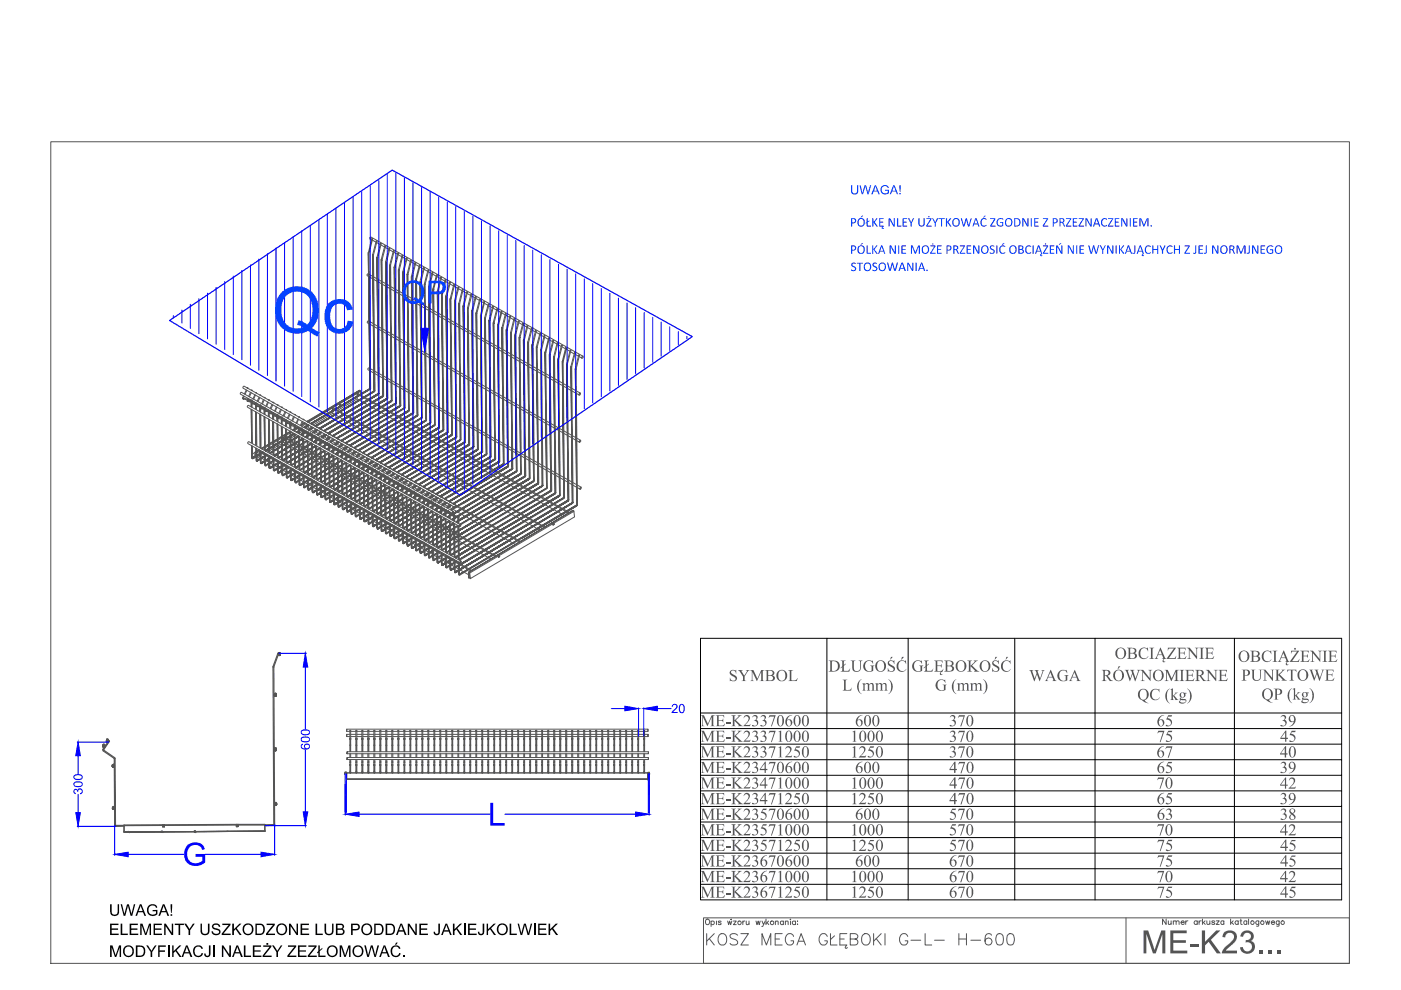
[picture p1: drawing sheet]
<svg xmlns="http://www.w3.org/2000/svg" width="297mm" height="210mm" viewBox="0 0 297 210" stroke-linecap="round" stroke-linejoin="round" font-family="sans-serif">
<!-- layer: 0 -->
<g fill="none" stroke="#545454" stroke-width=".21">
<path d="M149.2 194.6h136.9v9.7h-136.9zM149.7 195a.52 .52 0 0 1 .8 .5 .52 .52 0 0 1-.8 .4zM150.8 195.4a.38 .38 0 0 1 .5 0 .38 .38 0 0 1 0 .5 .38 .38 0 0 1-.5 0M150.8 195.3v1.1M151.9 195.3v.7M152.9 195.4l-.2-.1-.4 .1 .5 .3v.3h-.3l-.2-.1M154.3 195.3l.2 .7 .2-.7 .2 .7 .3-.7M155 194.9h.1zM155.5 195.3h.6l-.6 .7h.6M157.5 195.3v.7M157.9 195.3h-.3l-.1 .3M158.2 195.3l.1 .7h.2l.3-.2"/>
<path d="M158.8 195.3v.7M160.3 195.3l.2 .7 .3-.7 .2 .7 .2-.7M161.6 195.3l.3 .7 .3-.7M161.9 196l-.2 .4h-.2M162.4 194.9v1.1M162.6 195.6l.4 .4M163 195.3l-.6 .5M164.4 195.5l.2-.2h.3l.1 .7M164.4 195.3v.7M166.1 195.4a.36 .36 0 0 0-.5 0 .36 .36 0 0 0 0 .5 .36 .36 0 0 0 .5 0M166.1 195.3v.7M166.5 195.5l.3-.2h.3v.7"/>
<path d="M166.5 195.3v.7M167.6 194.9v.1zM167.6 195.3v.7M168.7 195.4a.38 .38 0 0 0-.6 0 .38 .38 0 0 0 0 .5 .38 .38 0 0 0 .6 0M168.7 195.3v.7M169.1 195.3h.1M169.1 195.9v.1zM238.7 194.6v9.7M247.2 194.9v1.1l-.7-1.1v1.1M247.7 195.2v.8h.3l.3-.2M248.3 195.2v.8M248.8 195.5l.2-.3 .3 .1 .1 .7"/>
<path d="M248.8 195.2v.8M249.4 195.5l.3-.3 .2 .1 .1 .7M250.4 195.6h.7a.38 .38 0 0 0-.5-.3 .38 .38 0 0 0-.2 .6 .38 .38 0 0 0 .6 .1l.1-.2M251.4 195.2v.8M251.9 195.2l-.3 .1-.2 .3M253.8 195.4a.37 .37 0 0 0-.5-.1 .37 .37 0 0 0 0 .6 .37 .37 0 0 0 .5-.1M253.8 195.2v.8M254.2 195.2v.8M254.7 195.2l-.3 .1-.2 .3M254.9 194.9v1.1M255.2 195.6l.3 .4M255.5 195.2l-.6 .6"/>
<path d="M255.9 195.2l.1 .8h.2l.3-.2M256.5 195.2v.8M257.6 195.4l-.3-.2-.3 .1v.2l.4 .1 .2 .2-.3 .2-.4-.2M257.9 195.2h.6l-.6 .8h.6M259.5 195.4a.35 .35 0 0 0-.5 0 .35 .35 0 0 0 0 .5 .35 .35 0 0 0 .5-.1M259.5 195.2v.8M260.9 194.9v1.1M261.1 195.6l.4 .4M261.5 195.2l-.6 .6M262.5 195.4a.37 .37 0 0 0-.5-.1 .37 .37 0 0 0 0 .6 .37 .37 0 0 0 .5-.1M262.5 195.2v.8M262.9 195.2h.4"/>
<path d="M263.1 194.9v1.1h.3M264.3 195.4a.35 .35 0 0 0-.5 0 .35 .35 0 0 0 0 .5 .35 .35 0 0 0 .5-.1M264.3 195.2v.8M264.7 194.9v1.1M266.9 195.2l-.1 1.1h-.4M266.9 195.4a.35 .35 0 0 0-.5 0 .35 .35 0 0 0 0 .5 .35 .35 0 0 0 .5-.1M268.3 195.2l.3 .8 .2-.8 .2 .8 .2-.8M269.6 195.6h.6a.38 .38 0 0 0-.5-.3 .38 .38 0 0 0-.2 .6 .38 .38 0 0 0 .6 .1l.1-.2M271.2 195.2v1.1h-.5M271.2 195.4a.35 .35 0 0 0-.5 0 .35 .35 0 0 0 0 .5 .35 .35 0 0 0 .5-.1"/>
<circle cx="156.8" cy="195.6" r=".37"/>
<circle cx="163.7" cy="195.7" r=".38"/>
<circle cx="265.5" cy="195.6" r=".37"/>
<circle cx="267.6" cy="195.6" r=".37"/>
<circle cx="272" cy="195.6" r=".37"/>
</g>
<g fill="#545454">
<path d="M242.5 197.3h.9l1.4 4.1 1.4-4.1h.9v4.8h-.7v-4l-1.4 4h-.6l-1.4-4.1v4.1h-.5z"/>
<path d="M248.1 197.3h3.5v.6h-2.8v1.4h2.6v.6h-2.6v1.6h2.9v.6h-3.6z"/>
<path d="M252.3 200.1h1.8v.6h-1.8z"/>
<path d="M254.8 197.3h.7v2.4l2.4-2.4h.9l-2.1 2 2.1 2.8h-.8l-1.7-2.4-.8 .7v1.7h-.7z"/>
<path d="M259.5 197.8l.7-.5h.8l.6 .2 .5 .5 .2 .7-.3 .8-2.1 2h2.4v.6h-3.2v-.4l.4-.6 2-2 .1-.8a.96 .96 0 0 0-1.1-.5 .96 .96 0 0 0-.7 1l-.6-.1z"/>
<path d="M263.3 197.7l.8-.4h.8l.6 .4 .3 .6v.4l-.2 .5-.5 .3 .7 .4 .3 .6-.1 .6-.3 .6-.4 .3-.7 .2-.9-.1-.5-.4-.3-.8 .6-.1v.1a.97 .97 0 0 0 1.2 .8 .97 .97 0 0 0 .7-1.3 .97 .97 0 0 0-1.3-.5v-.6h.3a.81 .81 0 0 0 .8-.8 .81 .81 0 0 0-.9-.8 .81 .81 0 0 0-.7 .8h-.7z"/>
<path d="M267 201.5h.7v.6h-.7z"/>
<path d="M268.9 201.5h.7v.6h-.7z"/>
<path d="M270.7 201.5h.7v.6h-.7z"/>
</g>
<g fill="none" stroke="#545454" stroke-width=".21">
<path d="M10.8 30.1h275.3v174.2h-275.3zM149.8 198v2.4M150.4 199l1 1.4M151.4 198l-1.6 1.6M152.5 198.3a.89 .89 0 0 1 1-.3 .89 .89 0 0 1 .6 .9 1.06 1.06 0 0 1-.3 1.1 1.06 1.06 0 0 1-1.1 .3 1.55 1.55 0 0 1-.2-2zM156.4 198.3a.9 .9 0 0 0-.9-.4 .9 .9 0 0 0-.7 .6l.5 .5a1.24 1.24 0 0 1 1.1 .7v.3a1.08 1.08 0 0 1-1.6 0M157.1 198h1.6l-1.6 2.4h1.6M164.4 199.1h.9M165.8 198h-1.4v2.4h1.4M168.2 198.5a.89 .89 0 0 0-1-.5 .89 .89 0 0 0-.7 .9 1.09 1.09 0 0 0 .3 1.1 1.09 1.09 0 0 0 1.1 .3l.3-.3v-.5h-.5M169.3 199.6h1.1M175.4 198.5a.89 .89 0 0 0-1-.5 .89 .89 0 0 0-.7 .9 1.09 1.09 0 0 0 .2 1.1 1.09 1.09 0 0 0 1.2 .3l.3-.5v-.3h-.5"/>
<path d="M176.1 198v2.4h1.4M176.9 198.4l-.8 .8M178.1 199.1h.9M179.5 198h-1.4v2.4h1.4l-.3 .6 .2 .1 .3-.2M180.3 199.1l1.3-.1a.55 .55 0 0 0 0-.9l-1.3-.1v2.4h1a.64 .64 0 0 0 .6-.7 .64 .64 0 0 0-.6-.6M182.9 198.3a.89 .89 0 0 1 1-.3 .89 .89 0 0 1 .6 .9 1.06 1.06 0 0 1-.2 1.1 1.06 1.06 0 0 1-1.2 .3 1.55 1.55 0 0 1-.2-2zM185.2 198v2.4M185.8 199l1 1.4M186.8 198l-1.6 1.6M187.6 198v2.4M192.5 198.5a.89 .89 0 0 0-1.1-.5 .89 .89 0 0 0-.7 .9 1.09 1.09 0 0 0 .3 1.1 1.09 1.09 0 0 0 1.1 .3l.4-.5v-.3h-.6M193.1 199.3h2.1"/>
<path d="M196.1 198v2.4h1.4M198.1 199.3h2.1M203.3 199.1h1.6M203.3 198v2.4M204.9 198v2.4M205.8 199.3h2.1M210.2 198.3a.67 .67 0 0 0-1-.2 1.92 1.92 0 0 0 0 2.2 .75 .75 0 0 0 1.1-.3 .75 .75 0 0 0-.5-1.1 .75 .75 0 0 0-1 .7M211.5 198.1a.8 .8 0 0 1 1.2 .3 2.21 2.21 0 0 1-.3 1.9 .82 .82 0 0 1-1.1-.4 1.94 1.94 0 0 1 .2-1.8zM213.8 198.1a.77 .77 0 0 1 1.1 .3 2.01 2.01 0 0 1-.2 1.9 .86 .86 0 0 1-1.2-.4 2.14 2.14 0 0 1 .3-1.8zM161.6 200.4v-2.4l.9 2.4 .9-2.4v2.4M169 200.4l.9-2.4 .9 2.4"/>
</g>
<!-- layer: WYMIARY_1 -->
<g fill="#003fff">
<path d="M180.4 39.3h.3v1.5l.4 .2 .6-.2v-1.5h.3v1.3l-.3 .5-.7 .1-.5-.3z"/>
<path d="M182.2 39.3h.3l.4 1.6 .4-1.6h.3l.4 1.6 .5-1.6h.2l-.5 1.9h-.3l-.5-1.7-.4 1.7h-.3z"/>
<path d="M186.9 39.5l.5-.3 .8 .2 .2 .4-.2 .1-.4-.4-.7 .1-.1 .9 .2 .4 .5 .1 .5-.2v-.4h-.6v-.2h.9v.7l-.6 .3-.8-.1-.3-.2-.1-.6z"/>
<path d="M183.7 46.3h.3v.6l.3-.2v.2l-.3 .2v.7h.7l-.1 .2h-.8l-.1-.7-.2 .1 .2-.3z"/>
<path d="M184.9 46.3h.3v.8l.6-.8h.3l-.7 .8 .6 .9h-.2l-.6-.9v.9h-.3z"/>
<path d="M186.4 46.3l1 .1h-.8v.6h.7v.2h-.7v.6h.7l.1 .2-.3 .3h.3l-.1 .2a.25 .25 0 0 1-.3 0 .25 .25 0 0 1 0-.4l.1-.1h-.7z"/>
<path d="M188.4 46.3h.4l.7 1.4v-1.4h.2v1.7h-.3l-.8-1.5v1.5h-.2z"/>
<path d="M190.2 46.3h.2v1.5h.7v.2h-.9z"/>
<path d="M191.4 46.3h.9v.1h-.7v.6h.6v.2h-.6v.6h.7v.2h-.9z"/>
<path d="M192.5 46.3h.3l.4 .8 .4-.8h.2l-.5 1-.1 .7h-.1v-.7z"/>
<path d="M194.7 46.3h.3v1.4l.4 .1a.35 .35 0 0 0 .3-.1 .35 .35 0 0 0 .1-.3v-1.1h.3l-.2 1.5-.3 .2-.7-.1-.2-.4z"/>
<path d="M197.6 46.3h.3l.4 .8 .3-.8h.3a2.31 2.31 0 0 0-.6 1.7h-.1a2.16 2.16 0 0 0-.6-1.7z"/>
<path d="M199 46.3h1.3v.1h-.6v1.6h-.2v-1.6h-.5z"/>
<path d="M200.5 46.3h.3v.8l.6-.8h.3l-.6 .8 .5 .9h-.2l-.6-.9v.9h-.3z"/>
<path d="M203.7 46.3h.2l.5 1.5 .3-1.5h.3l.4 1.5 .4-1.5h.2l-.5 1.7h-.3l-.3-1.3-.4 1.3h-.3z"/>
<path d="M209.9 46.3h1.1v.2l-.8 1.3h.9l-.1 .2h-1.1l.9-1.6h-.9z"/>
<path d="M211.5 46.5l.4-.2h.5a.22 .22 0 0 1 .3 0 .22 .22 0 0 1 0 .3l-.7-.2-.4 .3v.7l.3 .4h.6v-.6h-.5v-.1h.7v.8l-.8 .1-.3-.1-.3-.4v-.6z"/>
<path d="M216.7 46.3h.4l.7 1.4v-1.4h.3l-.1 1.7-.3-.1-.7-1.4v1.5h-.3z"/>
<path d="M218.5 46.3h.3l-.1 1.7h-.2z"/>
<path d="M219.3 46.3h.9v.1h-.7v.6h.6v.2h-.6v.6h.7v.2h-.9z"/>
<path d="M221.1 46.3h1.1l-.9 1.5h.9v.2h-1.1l.9-1.6h-.9z"/>
<path d="M226 46.3h1.1l-.9 1.5h.9v.2h-1.1l.9-1.6h-.9z"/>
<path d="M227.5 46.3h.9v.1h-.7v.6h.6v.2h-.6v.6h.7v.2h-.9z"/>
<path d="M228.7 46.3h1.1l-.9 1.5h.9v.2h-1.1l.8-1.6h-.8z"/>
<path d="M230.1 46.3l.4 .1 .7 1.3v-1.4h.3v1.7h-.4l-.8-1.5v1.5h-.2z"/>
<path d="M233.6 46.5l.7-.3a.25 .25 0 0 1 .3 .1 .25 .25 0 0 1 0 .3l-.2-.2-.4 .1-.3 .4 .1 .7 .2 .2h.5a.16 .16 0 0 1 .1-.2 .16 .16 0 0 1 .2 .2 .16 .16 0 0 1-.2 .2h-.6l-.4-.2-.2-.9z"/>
<path d="M234.9 46.3h1.1l-.9 1.5h.9v.2h-1.1l.9-1.6h-.9z"/>
<path d="M236.4 46.3h.9v.1h-.7v.6h.6v.2h-.6v.6h.7v.2h-.9z"/>
<path d="M237.7 46.3h.4l.7 1.4v-1.4h.2v1.7h-.3l-.7-1.5-.1 1.5h-.2z"/>
<path d="M239.5 46.3h.2v1.7h-.2z"/>
<path d="M240.2 46.3h1v.1h-.7v.6h.6v.2h-.6v.6h.7l-.1 .2h-.9z"/>
<path d="M241.6 46.3l.4 .1 .5 1.3 .6-1.3 .4-.1v1.7h-.2v-1.6l-.7 1.6h-.2l-.6-1.6v1.6h-.2z"/>
<path d="M183.7 52h.3v1.6h.6v.2h-.9z"/>
<path d="M184.9 52h.2v.9l.7-.9h.2l-.6 .9 .7 .9h-.3l-.7-.9v.9h-.2z"/>
<path d="M188.6 52.1l.4 .1 .7 1.3v-1.4h.3l-.1 1.7-.3-.1-.7-1.4v1.5h-.3z"/>
<path d="M190.4 52h.2v1.8h-.2z"/>
<path d="M191.2 52h.9v.2h-.7v.6h.6v.2h-.6v.6h.6l.1 .2h-1z"/>
<path d="M193.1 52.1h.4l.6 1.4 .5-1.4h.4v1.7h-.2v-1.6l-.6 1.6h-.3l-.5-1.6v1.6h-.3z"/>
<path d="M198.7 52l1 .1-.1 .1h-.7v.6h.6v.2h-.6v.6h.7v.2h-.9z"/>
<path d="M203.5 52l1.1 .1-.9 1.5h.9v.2h-1.1l.9-1.6h-.9z"/>
<path d="M204.9 52.1h1v.1h-.7v.6h.6v.2h-.6v.6h.7v.2h-1z"/>
<path d="M206.3 52.1h.4l.7 1.4v-1.4h.3l-.1 1.7-.3-.1-.8-1.4 .1 1.5h-.3z"/>
<path d="M209.9 52.2l.5-.2a.21 .21 0 0 1 .3 0 .21 .21 0 0 1 0 .3l-.2-.1a.29 .29 0 0 0-.4 .3 .29 .29 0 0 0 .4 .3l.4 .3v.5l-.3 .2h-.4a.21 .21 0 0 1-.3-.1 .21 .21 0 0 1 0-.2l.3 .1a.33 .33 0 0 0 .5-.2 .33 .33 0 0 0-.4-.4l-.4-.4z"/>
<path d="M211.3 52h.2v1.8h-.2z"/>
<path d="M217.5 52.3l.4-.3h.3a.27 .27 0 0 1 .3 .1 .27 .27 0 0 1 .1 .3l-.7-.2-.3 .4v.6l.2 .4h.4l.4-.1a.39 .39 0 0 1-.6 .3l-.4-.1-.2-.4z"/>
<path d="M218.9 52.1h.3v1.7h-.3z"/>
<path d="M222.6 52.1h.9v.1h-.7v.6h.6v.2h-.6v.6h.7v.2h-.9z"/>
<path d="M226.4 52.1h.4l.7 1.4v-1.4l.2-.1v1.8l-.4-.1-.7-1.4v1.5h-.2z"/>
<path d="M228.2 52h.2v1.8h-.2z"/>
<path d="M228.9 52.1l.9-.1v.2h-.7v.6h.7v.2h-.7v.6h.7v.2h-.9z"/>
<path d="M230.7 52l.3 .1 .4 1.5 .4-1.6 .2 .1 .4 1.5 .4-1.5 .2-.1-.4 1.8h-.3l-.4-1.4-.4 1.4h-.3z"/>
<path d="M233.2 52l.2 .1 .4 .8 .4-.8h.3a1.97 1.97 0 0 0-.6 1.7h-.2a2.09 2.09 0 0 0-.5-1.7z"/>
<path d="M234.7 52.1h.4l.7 1.4v-1.4h.3l-.1 1.7-.3-.1-.7-1.4v1.5h-.3z"/>
<path d="M236.5 52.1l.2-.1v1.8h-.2z"/>
<path d="M237.3 52h.2v.9l.6-.9 .3 .1-.7 .8 .7 .9h-.3l-.6-.9v.9h-.2z"/>
<path d="M240.5 52h.2v1.6l-.2 .2a.21 .21 0 0 1-.3 0 .21 .21 0 0 1-.1-.2h.3l.1-.2z"/>
<path d="M243 52.2l.6-.2a.29 .29 0 0 1 .3 .1 .29 .29 0 0 1 0 .3l-.6-.2-.3 .3v.7l.3 .4 .7-.1-.3 .3h-.5l-.3-.2-.2-.4 .1-.7z"/>
<path d="M244.3 52h.2v.8h.8v-.7h.3v1.7h-.3v-.8h-.8v.8h-.2z"/>
<path d="M245.8 52l.3 .1 .4 .8 .4-.8h.2a2.09 2.09 0 0 0-.5 1.7h-.2a2.28 2.28 0 0 0-.6-1.7z"/>
<path d="M247.5 52.3l.4-.3 .7 .2v.2l-.7-.2-.4 .6 .3 .8h.3l.4-.1a.28 .28 0 0 1-.1 .3 .28 .28 0 0 1-.3 0h-.3l-.4-.3-.1-.9z"/>
<path d="M248.9 52.1h.2v.7h.9v-.8h.2v1.8h-.2v-.8h-.9v.8h-.2z"/>
<path d="M251.1 52.1h1.1l-.8 1.5h.8l.1 .2h-1.2v-.2l.9-1.4h-.8z"/>
<path d="M253.4 52h.2v1.6l-.1 .2a.26 .26 0 0 1-.3 0 .26 .26 0 0 1-.2-.2 .23 .23 0 0 0 .3 0 .23 .23 0 0 0 .1-.3z"/>
<path d="M254.1 52.1h1l-.1 .1h-.6v.6h.6v.2h-.6v.6h.6l.1 .2h-1z"/>
<path d="M255.7 52h.2v1.5a.32 .32 0 0 1-.3 .3 .32 .32 0 0 1-.4-.2 .26 .26 0 0 0 .4 0 .26 .26 0 0 0 .1-.3z"/>
<path d="M257 52.1h.4l.7 1.4v-1.4h.2v1.7l-.3-.1-.8-1.4v1.5h-.2z"/>
<path d="M262.2 52.1h.4l.5 1.4 .6-1.4 .3-.1 .1 1.8h-.3v-1.6l-.6 1.6h-.2l-.6-1.6v1.6h-.2z"/>
<path d="M264.8 52h.2v1.6l-.2 .2a.26 .26 0 0 1-.3 0 .26 .26 0 0 1-.1-.2 .23 .23 0 0 0 .3 0 .23 .23 0 0 0 .1-.3z"/>
<path d="M265.4 52.1l.5 .1 .6 1.3v-1.4h.3v1.7l-.4-.1-.7-1.4v1.5h-.3z"/>
<path d="M267.3 52.1h.9v.1h-.7v.6h.6v.2h-.6v.6h.7v.2h-.9z"/>
<path d="M268.7 52.3l.4-.3h.4a.25 .25 0 0 1 .3 .1 .25 .25 0 0 1 0 .3l-.5-.2-.5 .4v.7l.5 .3h.4v-.6h-.4v-.1h.6v.8l-.6 .1-.4-.1-.4-.4v-.7z"/>
<path d="M180.6 55.8l.5-.1a.2 .2 0 0 1 .2 0 .2 .2 0 0 1 0 .3l-.1-.1a.31 .31 0 0 0-.5 .2 .31 .31 0 0 0 .4 .4l.4 .2v.4l-.1 .3-.6 .1a.21 .21 0 0 1-.3-.1 .21 .21 0 0 1 .1-.2l.3 .1a.33 .33 0 0 0 .4-.4 .33 .33 0 0 0-.4-.3l-.4-.3z"/>
<path d="M181.7 55.7h1.3v.2h-.6v1.5h-.2v-1.5h-.5z"/>
<path d="M185.1 55.8l.4-.1a.25 .25 0 0 1 .3 0 .25 .25 0 0 1 .1 .3l-.2-.1a.32 .32 0 0 0-.5 .2 .32 .32 0 0 0 .4 .4l.4 .2v.4l-.3 .3-.4 .1a.23 .23 0 0 1-.2-.1 .23 .23 0 0 1 0-.2h.1a.35 .35 0 0 0 .6-.2 .35 .35 0 0 0-.5-.4l-.3-.4z"/>
<path d="M188.1 55.7h.2l.4 1.5 .4-1.5h.2l.5 1.5 .3-1.5h.2l-.4 1.7h-.3l-.4-1.3-.3 1.3h-.3z"/>
<path d="M192.3 55.7l.4 .1 .7 1.4v-1.5h.2v1.7h-.3l-.8-1.4v1.4h-.2z"/>
<path d="M194.1 55.7h.3v1.7h-.3z"/>
<path d="M185.5 39.3h.2l.8 1.9h-.3l-.2-.6h-.8l-.2 .6h-.3zM185.6 39.5l-.3 .9h.6z"/>
<path d="M189.4 39.3h.3l.7 1.9h-.2l-.3-.6h-.8l-.2 .6h-.2zM189.5 39.5l-.3 .9h.6z"/>
<path d="M190.7 39.3h.3l-.1 1.4h-.1zM190.7 40.9h.3v.3h-.3z"/>
<path d="M180.4 46.3h.8l.3 .4-.2 .5-.6 .2-.1 .6h-.2zM180.7 46.4v.8l.5-.2a.35 .35 0 0 0 .1-.4 .35 .35 0 0 0-.4-.2z"/>
<path d="M181.9 46.5l.5-.3 .5 .1 .3 .2 .2 .9-.3 .5-.8 .1-.4-.2-.1-.3zM182.3 46.5l-.3 .4 .1 .7 .2 .2h.5l.3-.4v-.7l-.3-.3zM182.7 45.8l.3-.1-.4 .4h-.2z"/>
<path d="M196.4 46.3h1.1l-.9 1.5h.9v.2h-1.1l.8-1.6h-.8zM196.8 45.9a.15 .15 0 0 1 .3 0 .15 .15 0 0 1-.3 0z"/>
<path d="M202 46.6l.5-.4 .8 .2 .2 .4v.7l-.4 .5h-.6l-.5-.2-.1-.4zM202.4 46.5l-.2 .4v.6l.3 .3h.4l.3-.3v-.8l-.3-.3z"/>
<path d="M206.8 46.3h.3l.6 1.7h-.3l-.1-.4h-.7l-.2 .4h-.2zM206.9 46.5l-.3 .9h.6z"/>
<path d="M208 46.6l.3-.3h.5a.2 .2 0 0 1 .3 0 .2 .2 0 0 1 0 .3l-.6-.2-.3 .3-.1 .8 .3 .3h.4l.3-.1v.2l-.7 .1-.4-.3-.1-.2zM208.7 45.8l.3-.1-.4 .4h-.2z"/>
<path d="M213.3 46.4l.8-.2 .4 .3 .1 .8-.2 .6-.8 .1-.4-.2-.1-1zM213.6 46.5l-.3 .3v.7l.3 .3h.5l.3-.4-.1-.7-.2-.3z"/>
<path d="M215 46.3h.8l.5 .4v.8l-.3 .4-1 .1zM215.2 46.4v1.4h.6l.3-.3v-.7l-.4-.3z"/>
<path d="M223.2 46.3h.7l.4 .3-.1 .6-.8 .2v.6h-.2zM223.4 46.4v.8l.5-.1 .1-.1v-.4z"/>
<path d="M224.6 46.3h.8l.3 .2v.4l-.3 .3 .4 .8h-.2l-.5-.8h-.3v.8h-.2zM224.8 46.4v.6h.3a.3 .3 0 0 0 .3-.3 .3 .3 0 0 0-.3-.3z"/>
<path d="M232.3 46.3h.4l.5 1.7h-.2l-.2-.4h-.7l-.1 .4h-.3zM232.5 46.5l-.3 .9h.6z"/>
<path d="M180.4 52.1h.8l.3 .4-.2 .5-.6 .1v.7h-.3zM180.7 52.2v.8l.5-.1v-.5z"/>
<path d="M181.9 52.3l.4-.3h.6l.3 .2 .2 1-.3 .5-.6 .1-.6-.3-.1-.8zM182.3 52.3l-.3 .3 .1 .7 .2 .3h.5l.3-.4v-.7l-.3-.3zM182.7 51.5l.3 .1-.6 .3z"/>
<path d="M186.8 52.1h.3l.6 1.7h-.2l-.2-.5h-.7l-.2 .5h-.2zM186.9 52.3l-.3 .9h.7z"/>
<path d="M195.6 52.3l.4-.3 .8 .2 .2 .9-.3 .6-.6 .1-.5-.2-.2-.3zM195.9 52.3l-.2 .3v.8l.4 .2h.3l.3-.4v-.7l-.3-.3z"/>
<path d="M197.2 52l1.1 .1-.8 1.5h.8v.2h-1.1l.9-1.6h-.9zM197.6 51.7a.15 .15 0 0 1 .3 0 .15 .15 0 0 1-.3 0z"/>
<path d="M200.7 52.1h.7l.3 .3v.4l-.2 .2-.6 .1v.7h-.2zM200.9 52.2v.8l.5-.1 .1-.2-.1-.4z"/>
<path d="M202.1 52.1h.8l.3 .3a.38 .38 0 0 1-.3 .5l.4 .9h-.3l-.2-.6-.2-.2h-.2v.8h-.3zM202.4 52.2v.6h.2a.3 .3 0 0 0 .3-.3 .3 .3 0 0 0-.4-.3z"/>
<path d="M208.2 52.3l.3-.3h.6l.4 .3 .1 .7-.3 .7-.6 .1-.5-.2-.2-.5zM208.4 52.4l-.1 .3 .1 .8 .3 .1h.4l.3-.6-.1-.5-.4-.3z"/>
<path d="M212.1 52.2l.6-.2a.29 .29 0 0 1 .3 .1 .29 .29 0 0 1 .1 .3l-.7-.2-.3 .3v.7l.2 .4h.4l.4-.1-.1 .2-.4 .1-.5-.1-.2-.3v-.7zM212.7 51.6l.3-.1-.6 .4z"/>
<path d="M214.2 52.2l.3-.2h.5l.4 .3 .1 1-.2 .4-.7 .1-.5-.2-.1-.9zM214.5 52.3l-.3 .4 .1 .7 .3 .2h.4l.3-.3v-.7l-.3-.4z"/>
<path d="M216 52h.5l.4 .2 .1 .4-.2 .3 .3 .2v.3l-.2 .3-1 .1zM216.2 52.2v.6h.2a.28 .28 0 0 0 .3-.3 .28 .28 0 0 0-.3-.3zM216.2 53v.6h.3a.31 .31 0 0 0 .3-.4 .31 .31 0 0 0-.4-.2z"/>
<path d="M220.1 52.1h.3l.6 1.6-.3 .3 .3 .1-.1 .2a.25 .25 0 0 1-.4-.1 .25 .25 0 0 1 .1-.3l.1-.1-.1-.5h-.7l-.2 .5h-.2zM220.2 52.3l-.3 .9h.6z"/>
<path d="M221.1 52.1h1.1l-.8 1.5h.8l.1 .2h-1.2v-.2l.9-1.4h-.8zM221.5 51.7a.15 .15 0 0 1 .3 0 .15 .15 0 0 1-.3 0z"/>
<path d="M223.9 52.1h.4l.7 1.4v-1.4h.3l-.1 1.7-.3-.1-.7-1.4v1.5h-.3zM224.8 51.6h.3l-.6 .3z"/>
<path d="M239.1 52.1h.3l.6 1.7h-.2l-.2-.5h-.7l-.2 .5h-.2zM239.2 52.3l-.3 .9h.6z"/>
<path d="M241.6 52.1h.3l.6 1.6-.2 .4 .3 .1a.25 .25 0 0 1-.4 .1 .25 .25 0 0 1 0-.4l-.1-.6h-.7l-.2 .5h-.2zM241.7 52.3l-.3 .9h.7z"/>
<path d="M258.8 52.3l.5-.3 .8 .2 .2 .9-.4 .6-.5 .1-.5-.2-.2-.3zM259.1 52.3l-.1 .3v.8l.3 .2h.4l.3-.4v-.7l-.4-.3z"/>
<path d="M260.7 52h.6l.3 .2 .1 .5-.3 .3 .2 .1 .2 .7h-.2l-.3-.6-.2-.2h-.2v.8h-.2zM260.9 52.2v.6h.3a.3 .3 0 0 0 .3-.3 .3 .3 0 0 0-.4-.3z"/>
<path d="M270.4 52.3l.4-.3h.5l.5 .3 .1 .7-.3 .7-.7 .1-.5-.2-.1-.5zM270.7 52.3l-.2 .4 .1 .6 .2 .3h.5l.3-.5v-.6l-.4-.3z"/>
<path d="M183.3 56l.4-.3h.5l.4 .3 .1 .7-.4 .7-.6 .1-.4-.2-.2-.7zM183.5 56l-.1 .4 .1 .7 .2 .2 .5-.1 .3-.4-.1-.7-.3-.2z"/>
<path d="M186.4 56l.4-.3h.5l.4 .3 .1 .8-.3 .6-.6 .1-.4-.2-.2-.4zM186.6 56l-.1 .5 .1 .6 .3 .2 .5-.1 .2-.4-.1-.7-.2-.2z"/>
<path d="M191.1 55.7h.3l.6 1.7h-.2l-.2-.4h-.7l-.1 .4h-.3zM191.3 55.9l-.4 .9h.7z"/>
<path d="M195.3 55.7h.3l.5 1.7h-.2l-.1-.4h-.8l-.1 .4h-.3zM195.4 55.9l-.3 .9h.6z"/>
<circle cx="244.1" cy="47.9" r=".16"/>
<circle cx="196.5" cy="57.3" r=".16"/>
</g>
<!-- layer: 0 -->
<g fill="#000">
<path d="M23.3 195.8h1.8v.3h-1.4v.7h1.3v.3h-1.3v.9h1.5v.2h-1.9zM23.3 191.7h.4v1.8l.1 .2 .3 .2 .7-.1 .1-2.1h.3v1.8l-.3 .6-.7 .1-.6-.2-.3-.7zM25.6 195.8h.3v2.2h1.2v.2h-1.5zM25.6 191.7h.3l.5 2.1 .5-2.1h.4l.6 2.1 .5-2.1h.3l-.7 2.5h-.3l-.6-2.2-.5 2.2h-.4zM27.5 195.8h1.7v.3h-1.4v.7h1.3v.3h-1.3v.9h1.5v.2h-1.8zM29.7 195.8h.5l.7 2.1 .7-2.1h.4v2.4h-.3v-2l-.7 2h-.3l-.7-2v2h-.3zM31.4 192.2l.6-.5h.7l.4 .2 .3 .5-.3 .1-.4-.5h-.6l-.3 .2-.3 .9 .3 .7 .7 .1 .6-.2v-.5h-.7v-.2l1-.1v.9l-.9 .4-.9-.2-.4-.7v-.7zM32.6 195.8h1.7v.3h-1.4v.7h1.3v.3h-1.3v.9h1.4v.2h-1.7zM34.8 195.8h.4l1.2 1.9v-1.9h.3v2.4h-.3l-1.3-1.9v1.9h-.3zM37.1 195.8h1.9v.3h-.8v2.1h-.3v-2.1h-.8zM39 195.8h.5l.7 1.2 .7-1.2h.4l-1 1.4v1h-.3v-1zM42.5 195.8h.3l.1 1.8 .3 .4 .8-.1 .1-.3v-1.8h.3v1.7l-.2 .6-1 .2-.5-.3-.2-.4z"/>
<path d="M45.1 196l.4-.2h.6l.5 .4 .1 .3h-.3l-.2-.3-.4-.2-.4 .1-.2 .3 .2 .3 1.3 .5 .1 .5-.3 .4-.4 .2-.8-.1-.4-.3-.1-.4 .3-.1 .3 .5 .7 .1a.43 .43 0 0 0 .4-.5 .43 .43 0 0 0-.6-.4l-.6-.1-.3-.2-.1-.5zM47.1 195.8h1.8v.3l-1.5 1.9h1.5v.2h-1.9v-.2l1.5-1.9h-1.4zM49.2 195.8h.4v1.2l1.2-1.2h.4l-1 1 1 1.4h-.4l-.8-1.2-.4 .4v.8h-.4zM56.5 195.8h1.8v.3l-1.5 1.9h1.5v.2h-1.9v-.2l1.5-1.9h-1.4zM61.3 195.8h.3l1.3 1.9v-1.9h.3v2.4h-.3l-1.3-1.9v1.9h-.3zM63.7 195.8h1.8v.3h-1.4v.7h1.3v.3h-1.3v.9h1.4v.2h-1.8zM66.9 195.8h.3v2.2h1.2v.2h-1.5zM68.8 195.8h.3v1.8l.4 .4h.5l.3-.3 .1-1.9h.3v1.8l-.3 .5-.9 .2-.5-.3-.2-.5zM86.5 195.8h.3l1.3 1.9v-1.9h.3v2.4h-.4l-1.2-1.9v1.9h-.3zM88.9 195.8h1.7v.3h-1.3v.7h1.3v.3h-1.3v.9h1.4v.2h-1.8zM92.9 195.8h.4l-.1 2.1-.3 .3-.5 .1-.4-.2-.1-.5 .3-.1 .1 .2a.36 .36 0 0 0 .4 .3 .36 .36 0 0 0 .2-.5zM96 195.8h.4v1.2l1.2-1.2h.4l-1 1 1 1.4h-.4l-.9-1.2-.3 .4v.8h-.4z"/>
<path d="M99.2 195.8h1.8v.3h-1.4v.7h1.3v.3h-1.3v.9h1.5v.2h-1.9zM102.3 195.8h.4l-.1 2.1-.3 .3-.5 .1-.4-.2-.1-.5 .3-.1 .1 .2a.36 .36 0 0 0 .4 .3 .36 .36 0 0 0 .2-.5zM103.2 195.8h.3v1.2l1.2-1.2h.4l-1 1 1.1 1.4h-.5l-.8-1.2-.4 .4v.8h-.3zM108 195.8h.4v2.2h1.2v.2h-1.6zM109.7 195.8h.3l.5 2.1 .6-2.1h.4l.5 2.1 .5-2.1h.3l-.6 2.4h-.3l-.6-2.1-.6 2.1h-.3zM114.1 195.8h1.7v.3h-1.4v.7h1.4v.3h-1.4v.9h1.5v.2h-1.8zM116.3 195.8h.3v1.2l1.2-1.2h.5l-1 1 1 1.4h-.4l-.9-1.2-.4 .4v.8h-.3zM23.3 200.4h.5l.7 2.1 .7-2.1h.5v2.5h-.3v-2l-.7 2h-.3l-.7-2.1v2.1h-.4zM31 200.4h.4l.7 1.2 .8-1.2h.3l-.9 1.4v1.1h-.4v-1.1zM33.5 200.4h1.7v.3h-1.4v.8h1.2v.3h-1.2v1.1h-.3zM36.5 200.4h.3v1.3l1.2-1.3h.5l-1.1 1.1 1.1 1.4h-.4l-.9-1.2-.4 .4v.8h-.3zM41.2 200.8l.6-.4h.6l.4 .3 .2 .4-.3 .1-.3-.4-.5-.1-.5 .3-.2 .5 .2 .8 .3 .3h.6l.3-.1 .1-.4h.4l-.3 .6-.6 .2-.9-.2-.4-1z"/>
<path d="M44.3 200.4h.3v2.1l-.3 .4h-.4l-.5-.3-.1-.4 .3-.1v.3a.36 .36 0 0 0 .5 .2 .36 .36 0 0 0 .2-.5zM47 200.4h.3l1.3 2v-2h.4v2.5h-.4l-1.3-1.9v1.9h-.3zM51.7 200.4h.3v2.2h1.2v.3h-1.5zM53.6 200.4h1.7v.3h-1.4v.8h1.4v.3h-1.4v.8h1.5v.3h-1.8zM57.7 200.4h.4l.7 1.2 .7-1.2h.4l-1 1.4v1.1h-.3v-1.1zM61.1 200.4h1.7v.3l-1.5 1.9h1.5v.3h-1.9v-.3l1.5-1.9h-1.3zM63.2 200.4h1.8v.3h-1.5v.8h1.4v.3h-1.4v.8h1.5v.3h-1.8zM65.4 200.4h1.7v.3l-1.5 1.9h1.6v.3h-2v-.3l1.5-1.8-1.3-.1zM67.5 200.4h.3v1l.5-.4v.2l-.5 .5v.9h1.2v.3h-1.5v-.9l-.3 .1v-.2l.3-.2zM72 200.4h.5l.7 2.1 .7-2.1h.4v2.5h-.3v-2l-.7 2h-.3l-.7-2.1v2.1h-.3zM77.2 200.4h.4l.4 2.2 .6-2.2h.4l.5 2.2 .5-2.2h.4l-.7 2.5h-.3l-.6-2.2-.6 2.2h-.3zM85.4 202.6h.3v.3h-.3z"/>
<path d="M29.6 191.7h.4l1 2.5h-.4l-.3-.8h-1l-.2 .8h-.4zM29.8 192l-.4 1.2h.8z"/>
<path d="M34.5 191.7h.4l1 2.5h-.4l-.3-.8h-1l-.3 .8h-.3zM34.7 192l-.4 1.2h.8z"/>
<path d="M36.2 191.7h.3l-.1 1.8h-.1zM36.2 193.8h.3v.4h-.3z"/>
<path d="M51.6 196.3l.7-.5h.5l.5 .2 .4 .8v.5l-.2 .6-.7 .4-.9-.2-.4-.4-.1-.6zM52 196.3l-.3 .6 .3 .8 .3 .3 .8-.2 .3-.4-.2-1.1-.5-.3z"/>
<path d="M54.2 195.8h1.2l.6 .5 .1 1.2-.5 .7h-1.4zM54.5 196.1v1.9l1-.1 .3-.5-.1-1-.4-.3z"/>
<path d="M58.8 196.2l.7-.4h.5l.6 .3 .2 .5 .1 .6-.5 .9-.9 .2-.7-.4-.2-.6v-.7zM59.1 196.3l-.2 .5 .1 .9 .5 .3 .7-.1 .4-.6-.3-1-.7-.3z"/>
<path d="M71.2 195.8h1.2l.5 .3 .1 .5-.4 .4 .3 .1 .2 .5-.3 .5-1.6 .1zM71.6 196.1v.7h.7a.39 .39 0 0 0 .3-.5 .39 .39 0 0 0-.6-.2zM71.6 197.1v.9h.6a.43 .43 0 0 0 .5-.5 .43 .43 0 0 0-.6-.4z"/>
<path d="M74.4 195.8h1.3l.5 .3 .1 .3-.3 .7-1.2 .2v.9h-.4zM74.8 196.1v.9h.8l.3-.2 .1-.4-.3-.3z"/>
<path d="M76.8 196.2l.7-.4h.5l.6 .3 .3 .5v.6l-.4 .9-.9 .2-.8-.4-.2-.6v-.7zM77.1 196.3l-.2 .5 .2 .9 .4 .3 .7-.1 .4-.6-.2-1-.7-.3z"/>
<path d="M79.3 195.8h1.3l.5 .3 .2 1.1-.2 .7-.3 .3h-1.5zM79.6 196.1v1.9l1-.1 .4-.6-.1-.9-.4-.3z"/>
<path d="M81.8 195.8h1.2l.6 .4 .1 .4v.8l-.3 .7-.5 .1h-1.1zM82.1 196.1v1.9l1-.1 .3-.5-.1-1-.4-.3z"/>
<path d="M84.9 195.8h.3l1 2.4h-.4l-.2-.7h-1l-.3 .7h-.3zM85 196.1l-.4 1.1h.8z"/>
<path d="M94.5 195.8h.3l1 2.4h-.4l-.3-.7h-1l-.2 .7h-.4zM94.6 196.1l-.4 1.1h.9z"/>
<path d="M105.6 196.2l.6-.4h.6l.5 .3 .3 .5 .1 .6-.5 .9-.9 .2-.7-.4-.3-.6 .1-.7zM106 196.2l-.3 .6 .1 .9 .5 .3 .6-.1 .4-.6-.1-.8-.6-.5z"/>
<path d="M26.3 200.9l.6-.5 1 .2 .5 .7v.7l-.3 .6-.7 .3-.8-.2-.5-.7zM26.6 200.9l-.2 .4 .2 1 .4 .3h.7l.3-.5v-1l-.6-.4z"/>
<path d="M28.8 200.4l1.3 .1 .6 .5 .1 1.1-.5 .7-1.5 .1zM29.1 200.7v1.9h1l.2-.2 .2-.6-.2-.8-.2-.2z"/>
<path d="M39.4 200.4h.4l1 2.5h-.4l-.3-.8h-1l-.3 .8h-.3zM39.6 200.7l-.4 1.2h.8z"/>
<path d="M50.1 200.4h.4l1 2.5h-.4l-.3-.8h-1l-.3 .8h-.3zM50.3 200.7l-.4 1.2h.8z"/>
<path d="M55.8 200.4h1.7v.3l-1.5 1.9h1.6v.3h-1.9v-.3l1.5-1.9h-1.4zM56.5 199.9h.4v.4h-.4z"/>
<path d="M69.7 200.7l.8-.3 .9 .5 .2 1.1-.5 .7-.8 .2-.7-.3-.3-1zM69.9 200.9l-.3 .6 .1 .8 .5 .3 .7-.1 .4-.5-.1-.9-.6-.4z"/>
<path d="M74.9 200.9l.4-.4 .5-.1 .9 .3 .4 .8-.3 1-.8 .4-.8-.2-.5-.8zM75.4 200.8l-.3 .6v.7l.5 .5h.6l.5-.5-.1-.9-.5-.5z"/>
<path d="M81.3 200.4h.4l.9 2.5h-.3l-.3-.8h-1l-.3 .8h-.3zM81.5 200.7l-.4 1.2h.8z"/>
<path d="M83.1 200.8l.6-.4h.6l.5 .4 .1 .3-.3 .1-.3-.5h-.7l-.4 .6v.8l.4 .5h.5l.3-.1 .2-.4h.3l-.3 .7-.8 .1-.7-.3-.3-.7v-.5zM84 199.9h.3l-.3 .4h-.3z"/>
</g>
<path d="M98.5 195.8v2.4M35.8 200.4v2.5" fill="none" stroke="#000" stroke-width=".34"/>
<path d="M113.4 195.8v2.4M45.4 200.4v2.5" fill="none" stroke="#000" stroke-width=".3"/>
<!-- layer: WYMIARY_1 -->
<g fill="none" stroke="#545454" stroke-width=".21">
<path d="M73.5 155.7v.5M73.5 155.1v-.5h63.9v.5h-40.1M73.5 154.6v.5M73.5 155.7h.7M73.5 156.2h.7M73.5 155.1h.7M73.6 159.4v.4v-.4h63.9v.4h-63.9M74.2 159.4v-1.3h.2v1.3M74.2 158.1v-.2l.2 .2M74.2 154.9h.2M74.2 156.5v-1.6h.2v1.6M74.2 158v-1.3l.2 .1v1.2"/>
<path d="M74.2 159.8v.8M74.2 156.7h.1M74.4 156.6h.1M74.4 156.7l-.2-.2v.3M74.4 156.8h.1M74.4 155.7h1.1M74.4 156.2h1.1M74.4 155.1h1.1M74.4 159.8v.8M75.5 159.4v-1.3h.2v1.3M75.5 158.1v-.2l.2 .2M75.5 154.9h.2"/>
<path d="M75.5 156.5v-1.6h.2v1.6M75.5 158v-1.3l.2 .1v1.2M75.5 159.8v.8M75.5 156.7h.1M75.6 156.7h.1M75.6 156.6h.1M75.6 156.6l-.1-.1v.3M75.7 156.8h.1M75.7 155.7h1M75.7 156.2h1M75.7 155.1h1M75.7 156.6v.2"/>
<path d="M75.7 159.8v.8M76.7 159.4v-1.3h.2v1.3M76.7 158.1l.1-.2 .1 .2M76.7 154.9h.2M76.7 156.5v-1.6h.2v1.6M76.7 158l.1-1.3 .1 .1v1.2M76.7 159.8v.8M76.8 156.7h.1M76.9 156.6h.1M76.9 156.6l-.2-.1v.3M76.9 156.8h.1M76.9 155.7h1.1"/>
<path d="M76.9 156.2h1.1M76.9 155.1h1.1M76.9 156.6v.2M76.9 159.8v.8M78 159.4v-1.3h.2v1.3M78 158.1v-.2l.2 .2M78 154.9h.2M78 156.5v-1.6h.2v1.6M78 158v-1.3l.2 .1v1.2M78 159.8v.8M78 156.7h.2zM78 156.7h.1"/>
<path d="M78.2 156.6h.1M78.2 156.6l-.2-.1v.3M78.2 156.7h.1M78.2 155.7h1.1M78.2 156.2h1.1M78.2 155.1h1.1M78.2 156.6v.2M78.2 159.8v.8M79.3 159.4v-1.3h.2v1.3M79.3 158.1v-.2l.2 .2M79.3 154.9h.2M79.3 156.5v-1.6h.2v1.6"/>
<path d="M79.3 158v-1.3l.2 .1v1.2M79.3 159.8v.8M79.3 156.7h.1zM79.3 156.7h.1M79.4 156.6h.1M79.4 156.6l-.1-.1v.3M79.4 156.7h.1M79.5 155.7h1M79.5 156.2h1M79.5 155.1h1M79.5 156.6v.2M79.5 159.8v.8"/>
<path d="M80.5 159.4v-1.3h.2v1.3M80.5 158.1l.1-.2 .1 .2M80.5 154.9h.2M80.5 156.5v-1.6h.2v1.6M80.5 158l.1-1.3 .1 .1v1.2M80.5 159.8v.8M80.6 156.7h.1zM80.6 156.7h.1M80.7 156.6h.1M80.7 156.6l-.2-.1v.3M80.7 156.7h.1M80.7 155.7h1.1"/>
<path d="M80.7 156.2h1.1M80.7 155.1h1.1M80.7 156.6v.2M80.7 159.8v.8M81.8 159.4v-1.3h.2v1.3M81.8 158.1v-.2l.2 .2M81.8 156.8v-.3h.2v.3M81.8 154.9h.2M81.8 156.5v-1.6h.2v1.6M81.8 158v-1.3l.2 .1v1.2M81.8 159.8v.8M81.8 156.7h.2z"/>
<path d="M81.8 156.7h.1M82 156.7h.1M82 156.8h.1M82 155.7h1.1M82 156.2h1.1M82 155.1h1.1M82 159.8v.8M83.1 159.4v-1.3h.2v1.3M83.1 158.1l.1-.2 .1 .2M83.1 156.8v-.3h.2v.3M83.1 154.9h.2M83.1 156.5v-1.6h.2v1.6"/>
<path d="M83.1 158l.1-1.3 .1 .1v1.2M83.1 159.8v.8M83.1 156.7h.1M83.2 156.7h.1M83.3 156.8h.1M83.3 155.7h1.1M83.3 156.2h1.1M83.3 155.1h1.1M83.3 159.8v.8M84.4 159.4v-1.3h.2v1.3M84.4 158.1v-.2l.2 .2M84.4 156.7h.1l-.1-.2h.2v.3"/>
<path d="M84.4 156.7h.1M84.4 154.9h.2M84.4 156.5v-1.6h.2v1.6M84.4 158v-1.3l.2 .1v1.2M84.4 159.8v.8M84.5 156.7h.1M84.6 156.8h.1M84.6 155.7h1.1M84.6 156.2h1.1M84.6 155.1h1.1M84.6 159.8v.8M85.7 159.4v-1.3h.1v1.3"/>
<path d="M85.7 158.1v-.2l.1 .2M85.7 154.9h.1M85.7 156.5v-1.6h.1v1.6M85.7 158v-1.3l.1 .1v1.2M85.7 159.8v.8M85.7 156.7v-.2l.1 .2M85.7 156.7h.1M85.8 156.6h.1M85.8 156.8h.1M85.8 155.7h1.1M85.8 156.2h1.1M85.8 155.1h1.1"/>
<path d="M85.8 159.8v.8M86.9 159.4v-1.3h.2v1.3M86.9 158.1l.1-.2 .1 .2M86.9 154.9h.2M86.9 156.5v-1.6h.2v1.6M86.9 158l.1-1.3 .1 .1v1.2M86.9 159.8v.8M87 156.7l-.1-.2h.2v.3M87 156.7h.1M87.1 156.7h.1M87.1 156.8h.1M87.1 155.7h1.1"/>
<path d="M87.1 156.2h1.1M87.1 155.1h1.1M87.1 159.8v.8M88.2 159.4v-1.3h.2v1.3M88.2 158.1v-.2l.2 .2M88.2 154.9h.2M88.2 156.5v-1.6h.2v1.6M88.2 158v-1.3l.2 .1v1.2M88.2 159.8v.8M88.2 156.7v-.2l.2 .2M88.2 156.7h.1M88.4 156.6h.1"/>
<path d="M88.4 156.8h.1M88.4 155.7h1.1M88.4 156.2h1.1M88.4 155.1h1.1M88.4 159.8v.8M89.5 159.4v-1.3h.1v1.3M89.5 158.1v-.2l.1 .2M89.5 154.9h.1M89.5 156.5v-1.6h.1v1.6M89.5 158v-1.3l.1 .1v1.2M89.5 159.8v.8M89.5 156.7v-.2l.1 .2"/>
<path d="M89.5 156.7h.1M89.6 156.6h.1M89.6 156.8h.1M89.6 155.7h1.1M89.6 156.2h1.1M89.6 155.1h1.1M89.6 159.8v.8M90.7 159.4v-1.3h.2v1.3M90.7 158.1l.1-.2 .1 .2M90.7 154.9h.2M90.7 156.5v-1.6h.2v1.6M90.7 158l.1-1.3 .1 .1v1.2"/>
<path d="M90.7 159.8v.8M90.8 156.7l-.1-.2 .2 .2M90.8 156.7h.1M90.9 156.6h.1M90.9 156.8h.1M90.9 155.7h1.1M90.9 156.2h1.1M90.9 155.1h1.1M90.9 159.8v.8M92 159.4v-1.3h.2v1.3M92 158.1v-.2l.2 .2M92 154.9h.2"/>
<path d="M92 156.5v-1.6h.2v1.6M92 158v-1.3l.2 .1v1.2M92 159.8v.8M92 156.7v-.2l.2 .2M92 156.7h.1M92.2 156.6h.1M92.2 156.8h.1M92.2 155.7h1.1M92.2 156.2h1.1M92.2 155.1h1.1M92.2 159.8v.8M93.3 159.4v-1.3h.1v1.3"/>
<path d="M93.3 158.1v-.2l.1 .2M93.3 154.9h.1M93.3 156.5v-1.6h.1v1.6M93.3 158v-1.3l.1 .1v1.2M93.3 159.8v.8M93.3 156.7v-.2l.1 .2M93.3 156.7h.1M93.4 156.6h.1M93.4 156.8h.1M93.4 155.7h1.1M93.4 156.2h1.1M93.4 155.1h1.1"/>
<path d="M93.4 159.8v.8M94.5 159.4v-1.3h.2v1.3M94.5 158.1l.1-.2 .1 .2M94.5 154.9h.2M94.5 156.5v-1.6h.2v1.6M94.5 158l.1-1.3 .1 .1v1.2M94.5 156.7h.1M94.5 159.8v.8M94.6 156.7h.1M94.7 156.6h.1M94.7 156.7l-.2-.2v.3M94.7 156.8h.1"/>
<path d="M94.7 155.7h1.1M94.7 156.2h1.1M94.7 155.1h1.1M94.7 159.8v.8M95.8 159.4v-1.3h.2v1.3M95.8 158.1l.1-.2 .1 .2M95.8 154.9h.2M95.8 156.5v-1.6h.2v1.6M95.8 158l.1-1.3 .1 .1v1.2M95.8 156.7h.1M95.8 159.8v.8M95.9 156.7h.1"/>
<path d="M96 156.6h.1M96 156.7l-.2-.2v.3M96 156.8h.1M96 155.7h1.1M96 156.2h1.1M96 155.1h1.1M96 159.8v.8M97.1 159.4v-1.3h.2v1.3M97.1 158.1v-.2l.2 .2M97.1 154.9h.2M97.1 156.5v-1.6h.2v1.6M97.1 158v-1.3l.2 .1v1.2"/>
<path d="M97.1 156.7h.1M97.1 159.8v.8M97.3 156.6h.1M97.3 156.7l-.2-.2v.3M97.3 156.8h.1M97.3 155.7h1.1M97.3 159.8v.8M98.4 159.4v-1.3h.1v1.3M98.4 158.1v-.2l.1 .2M98.4 154.9h.1M98.4 156.5v-1.6h.1v1.6M98.4 158v-1.3l.1 .1v1.2"/>
<path d="M98.4 156.7h.1M98.4 159.8v.8M98.5 156.6h.1M98.5 156.7l-.1-.2v.3M98.5 156.8h.1M98.5 155.7h1.1M98.5 159.8v.8M99.6 159.4v-1.3h.2v1.3M99.6 158.1l.1-.2 .1 .2M99.6 154.9h.2M99.6 156.5v-1.6h.2v1.6M99.6 158l.1-1.3 .1 .1v1.2"/>
<path d="M99.6 156.7h.1M99.6 159.8v.8M99.7 156.7h.1M99.8 156.6h.1M99.8 156.7l-.2-.2v.3M99.8 156.8h.1M99.8 155.7h37.6M99.8 159.8v.8M100.9 159.4v-1.3h.2v1.3M100.9 158.1v-.2l.2 .2M100.9 154.9h.2M100.9 156.5v-1.6h.2v1.6"/>
<path d="M100.9 158v-1.3l.2 .1v1.2M100.9 159.8v.8M100.9 156.7v-.2l.2 .2M100.9 156.7h.1M101.1 156.6h.1M101.1 156.8h.1M101.1 159.8v.8M102.2 159.4v-1.3h.1v1.3M102.2 158.1v-.2l.1 .2M102.2 154.9h.1M102.2 156.5v-1.6h.1v1.6M102.2 158v-1.3l.1 .1v1.2"/>
<path d="M102.2 159.8v.8M102.2 156.7v-.2l.1 .2M102.2 156.7h.1M102.3 156.6h.1M102.3 156.8h.1M102.3 159.8v.8M103.4 159.4v-1.3h.2v1.3M103.4 158.1l.1-.2 .1 .2M103.4 154.9h.2M103.4 156.5v-1.6h.2v1.6M103.4 158l.1-1.3 .1 .1v1.2M103.4 159.8v.8"/>
<path d="M103.5 156.7l-.1-.2 .2 .2M103.5 156.7h.1M103.6 156.6h.1M103.6 156.8h.1M103.6 159.8v.8M104.7 159.4v-1.3h.2v1.3M104.7 158.1v-.2l.2 .2M104.7 154.9h.2M104.7 156.5v-1.6h.2v1.6M104.7 158v-1.3l.2 .1v1.2M104.7 159.8v.8M104.7 156.7v-.2l.2 .2"/>
<path d="M104.7 156.7h.1M104.9 156.6h.1M104.9 156.8h.1M104.9 159.8v.8M106 159.4v-1.3h.1v1.3M106 158.1v-.2l.1 .2M106 154.9h.1M106 156.5v-1.6h.1v1.6M106 158v-1.3l.1 .1v1.2M106 159.8v.8M106 156.7v-.2l.1 .2M106 156.7h.1"/>
<path d="M106.1 156.6h.1M106.1 156.8h.1M106.1 159.8v.8M107.2 159.4v-1.3h.2v1.3M107.2 158.1l.1-.2 .1 .2M107.2 154.9h.2M107.2 156.5v-1.6h.2v1.6M107.2 158l.1-1.3 .1 .1v1.2M107.2 159.8v.8M107.3 156.7l-.1-.2 .2 .1v.1M107.3 156.7h.1M107.4 156.6h.1"/>
<path d="M107.4 156.8h.1M107.4 159.8v.8M108.5 159.4v-1.3h.2v1.3M108.5 158.1l.1-.2 .1 .2M108.5 156.6h.1M108.5 154.9h.2M108.5 156.5v-1.6h.2v1.6M108.5 158l.1-1.3 .1 .1v1.2M108.5 159.8v.8M108.6 156.7l-.1-.1h.2v.2M108.6 156.7h.1M108.7 156.6h.1"/>
<path d="M108.7 159.8v.8M109.8 159.4v-1.3h.2v1.3M109.8 158.1v-.2l.2 .2M109.8 154.9h.2M109.8 156.5v-1.6h.2v1.6M109.8 158v-1.3l.2 .1v1.2M109.8 159.8v.8M109.8 156.7v-.2l.2 .1-.1 .1M109.8 156.7h.1M110 156.6h.1M110 156.8h.1M110 159.8v.8"/>
<path d="M111.1 159.4v-1.3h.1v1.3M111.1 158.1v-.2l.1 .2M111.1 154.9h.1M111.1 156.5v-1.6h.1v1.6M111.1 158v-1.3l.1 .1v1.2M111.1 159.8v.8M111.1 156.7v-.2l.1 .1v.1M111.1 156.7h.1M111.2 156.6h.1M111.2 156.8h.1M111.2 159.8v.8M112.3 159.4v-1.3h.2v1.3"/>
<path d="M112.3 158.1l.1-.2 .1 .2M112.3 154.9h.2M112.3 156.5v-1.6h.2v1.6M112.3 158l.1-1.3 .1 .1v1.2M112.3 159.8v.8M112.4 156.7h.1M112.5 156.7v-.1l-.2-.1v.3M112.5 156.6h.1M112.5 156.8h.1M112.5 159.8v.8M113.6 159.4v-1.3h.2v1.3M113.6 158.1v-.2l.2 .2"/>
<path d="M113.6 154.9h.2M113.6 156.5v-1.6h.2v1.6M113.6 158v-1.3l.2 .1v1.2M113.6 159.8v.8M113.6 156.7v-.2h.2v.3M113.6 156.7h.1M113.7 156.7h.1M113.8 156.8h.1M113.8 159.8v.8M114.9 159.4v-1.3h.1v1.3M114.9 158.1v-.2l.1 .2M114.9 154.9h.1"/>
<path d="M114.9 156.5v-1.6h.1v1.6M114.9 158v-1.3l.1 .1v1.2M114.9 159.8v.8M114.9 156.7h.1M115 156.6h.1M115 156.7l-.1-.2v.3M115 156.8h.1M115 159.8v.8M116.1 159.4v-1.3h.2v1.3M116.1 158.1l.1-.2 .1 .2M116.1 156.8v-.3h.2v.3M116.1 154.9h.2"/>
<path d="M116.1 156.5v-1.6h.2v1.6M116.1 158l.1-1.3 .1 .1v1.2M116.1 159.8v.8M116.2 156.7h.1zM116.2 156.7h.1M116.3 156.7h.1M116.3 156.8h.1M116.3 159.8v.8M117.4 159.4v-1.3h.2v1.3M117.4 158.1v-.2l.2 .2M117.4 156.8v-.3h.2v.3M117.4 154.9h.2"/>
<path d="M117.4 156.5v-1.6h.2v1.6M117.4 158v-1.3l.2 .1v1.2M117.4 159.8v.8M117.4 156.7h.1M117.5 156.7h.1M117.6 156.8h.1M117.6 159.8v.8M118.7 159.4v-1.3h.2v1.3M118.7 158.1v-.2l.2 .2M118.7 156.8v-.3h.2v.3M118.7 154.9h.2M118.7 156.5v-1.6h.2v1.6"/>
<path d="M118.7 158v-1.3l.2 .1v1.2M118.7 159.8v.8M118.7 156.7h.1zM118.7 156.7h.1M118.8 156.7h.1M118.9 156.8h.1M118.9 159.8v.8M119.9 159.4v-1.3h.3v1.3M119.9 158.1l.1-.2 .2 .2M119.9 156.8v-.3h.3v.3M119.9 154.9h.3M119.9 156.5v-1.6h.3v1.6"/>
<path d="M119.9 158l.1-1.3 .2 .1v1.2M119.9 159.8v.8M120 156.7h.1zM120 156.7h.1M120.1 156.7h.1M120.2 159.8v.8M121.2 159.4v-1.3h.2v1.3M121.2 158.1l.1-.2 .1 .2M121.2 156.8v-.3h.2v.3M121.2 154.9h.2M121.2 156.5v-1.6h.2v1.6M121.2 158l.1-1.3 .1 .1v1.2"/>
<path d="M121.2 159.8v.8M121.3 156.7h.1zM121.3 156.7h.1M121.4 156.7h.1M121.4 156.8h.1M121.4 159.8v.8M122.5 159.4v-1.3h.2v1.3M122.5 158.1l.1-.2 .1 .2M122.5 156.8v-.3h.2v.3M122.5 154.9h.2M122.5 156.5v-1.6h.2v1.6M122.5 158l.1-1.3 .1 .1v1.2"/>
<path d="M122.5 159.8v.8M122.5 156.7h.1M122.6 156.7h.1M122.7 156.7h.1M122.7 156.8h.1M122.7 159.8v.8M123.8 159.4v-1.3h.2v1.3M123.8 158.1v-.2l.2 .2M123.8 156.8v-.3h.2v.3M123.8 154.9h.2M123.8 156.5v-1.6h.2v1.6M123.8 158v-1.3l.2 .1v1.2"/>
<path d="M123.8 159.8v.8M123.8 156.7h.1M123.9 156.7h.1M124 156.8h.1M124 159.8v.8M125.1 159.4v-1.3h.1v1.3M125.1 158.1v-.2l.1 .2M125.1 156.8v-.3h.1v.3M125.1 154.9h.1M125.1 156.5v-1.6h.1v1.6M125.1 158v-1.3l.1 .1v1.2M125.1 156.7h.1"/>
<path d="M125.1 159.8v.8M125.2 156.7h.1M125.2 156.8h.1M125.2 159.8v.8M126.3 159.4v-1.3h.2v1.3M126.3 158.1l.1-.2 .1 .2M126.3 154.9h.2M126.3 156.5v-1.6h.2v1.6M126.3 158l.1-1.3 .1 .1v1.2M126.3 159.8v.8M126.4 156.7l-.1-.2 .2 .2M126.4 156.7h.1"/>
<path d="M126.5 156.6h.1M126.5 156.8h.1M126.5 159.8v.8M127.6 159.4v-1.3h.2v1.3M127.6 158.1v-.2l.2 .2M127.6 154.9h.2M127.6 156.5v-1.6h.2v1.6M127.6 158v-1.3l.2 .1v1.2M127.6 159.8v.8M127.6 156.7v-.2h.2v.3M127.6 156.7h.1M127.7 156.7h.1"/>
<path d="M127.8 156.8h.1M127.8 159.8v.8M128.9 159.4v-1.3h.1v1.3M128.9 158.1v-.2l.1 .2M128.9 154.9h.1M128.9 156.5v-1.6h.1v1.6M128.9 158v-1.3l.1 .1v1.2M128.9 159.8v.8M128.9 156.7v-.2l.1 .2M128.9 156.7h.1M129 156.6h.1M129 156.8h.1"/>
<path d="M129 159.8v.8M130.1 159.4v-1.3h.2v1.3M130.1 158.1l.1-.2 .1 .2M130.1 154.9h.2M130.1 156.5v-1.6h.2v1.6M130.1 158l.1-1.3 .1 .1v1.2M130.1 159.8v.8M130.2 156.7l-.1-.2 .2 .2M130.2 156.7h.1M130.3 156.6h.1M130.3 156.8h.1M130.3 159.8v.8"/>
<path d="M131.4 159.4v-1.3h.2v1.3M131.4 158.1l.1-.2 .1 .2M131.4 156.6h.1M131.4 154.9h.2M131.4 156.5v-1.6h.2v1.6M131.4 158l.1-1.3 .1 .1v1.2M131.4 159.8v.8M131.5 156.7l-.1-.1h.2l-.1 .1M131.5 156.7h.1M131.6 156.6h.1M131.6 159.8v.8M132.7 159.4v-1.3h.2v1.3"/>
<path d="M132.7 158.1v-.2l.2 .2M132.7 154.9h.2M132.7 156.5v-1.6h.2v1.6M132.7 158v-1.3l.2 .1v1.2M132.7 159.8v.8M132.7 156.7v-.2l.2 .1-.1 .1M132.7 156.7h.1M132.9 156.6h.1M132.9 156.8h.1M132.9 159.8v.8M134 159.4v-1.3h.1v1.3M134 158.1v-.2l.1 .2"/>
<path d="M134 154.9h.1M134 156.5v-1.6h.1v1.6M134 158v-1.3l.1 .1v1.2M134 159.8v.8M134 156.7v-.2l.1 .1v.1M134 156.7h.1M134.1 156.6h.1M134.1 156.8h.1M134.1 159.8v.8M135.2 159.4v-1.3h.2v1.3M135.2 158.1l.1-.2 .1 .2M135.2 154.9h.2"/>
<path d="M135.2 156.5v-1.6h.2v1.6M135.2 158l.1-1.3 .1 .1v1.2M135.2 159.8v.8M135.3 156.7l-.1-.2 .2 .1v.1M135.3 156.7h.1M135.4 156.6h.1M135.4 156.8h.1M135.4 159.8v.8M136.5 159.4v-1.3h.2v1.3M136.5 158.1v-.2l.2 .2M136.5 154.9h.2M136.5 156.5v-1.6h.2v1.6"/>
<path d="M136.5 158v-1.3l.2 .1v1.2M136.5 159.8v.8M136.5 156.7v-.2l.2 .1-.1 .1M136.5 156.7h.1M136.7 156.6h.1M136.7 156.8h.1M136.7 159.8v.8M137.4 155.7v.5h-40.1M137.4 155.7v.5M137.4 154.6v.5M137.5 159.4v.4M73.2 163.9h.1"/>
<path d="M73.2 164l-.1 .2zM73.2 163.9l-.1 .3 .1-.2M73.2 164h.1M73.2 163.9l.2 .1M73.2 163.9v.2zM73.2 165.4h.1M73.2 165.6h.1M73.2 163.9h.2M73.2 163.9l-.1 .1M73.4 163.9h.1M73.4 164h.1M73.4 163.9l.1 1.3-.1-1.2"/>
<path d="M73.4 163.9l-.2 .1M73.4 163.9v.2zM73.4 165.4h.1M73.4 165.6h.1M73.5 165.2h63.9h-63.9M73.6 160.6v.4v-.4h63.9v.4h-63.9M74.2 161.4h.2v.3l-.2-.1zM74.2 161.6v.6M74.2 162.3h.1M74.2 163.7v-1.4h.2v1.4M74.2 161v.4M74.2 162.1v.2"/>
<path d="M74.2 163.7h.1M74.4 161.6v.6h-.2M74.4 163.7h-.2v.2M74.4 163.8l-.1 .1M74.4 163.8h.1M74.4 161v.4M74.4 162.1v.2M74.4 163.7v.1M75.5 161.4h.2l-.1 .3-.1-.1zM75.5 161.6v.6l.2-.1v-.5M75.5 162.3h.1M75.5 163.7v-1.4h.2v1.4"/>
<path d="M75.5 161v.4M75.5 162.1v.2M75.5 163.7h.1M75.7 163.7h-.2v.2M75.7 163.8l-.1 .1M75.7 161v.4M75.7 162.1v.2M75.7 163.7v.1M75.7 163.8h-.1M76.7 161.4h.2v.3l-.2-.1zM76.7 161.6l.1 .6 .1-.1v-.5M76.7 162.3h.1"/>
<path d="M76.7 163.7v-1.4h.2v1.4M76.7 163.8l.1 .1M76.7 161v.4M76.7 162.1v.2M76.7 163.8h.1M76.8 163.7h.1M76.9 163.7h-.2v.1M76.9 163.8l-.1 .1M76.9 161v.4M76.9 162.1v.2M76.9 163.7v.1M76.9 163.8h.1"/>
<path d="M78 161.4h.2v.3l-.2-.1zM78 161.6v.5h.2M78 162.3h.1M78 163.7v-1.4h.2v1.4M78 161v.4M78 162.1v.2M78 163.7h.1M78.2 161.7h.1M78.2 163.7h.1M78.2 163.7h-.2l.2 .2h-.2M78.2 163.8h.1M78.2 161.6v.6"/>
<path d="M78.2 163.8v.1M78.2 161v.4M78.2 163.7v.1M79.3 161.4h.2l-.1 .3-.1-.1zM79.3 161.6v.5h.2M79.3 162.3h.1M79.3 163.7v-1.4h.2v1.4M79.3 161v.4M79.3 162.1v.2M79.3 163.7h.1M79.4 161.7h.1M79.4 163.7h.1"/>
<path d="M79.4 163.7h-.1l.1 .2h-.1M79.5 161.6l-.1 .6M79.5 163.8l-.1 .1M79.5 161v.4M79.5 163.7v.1M79.5 163.8h-.1M80.5 161.4h.2v.3l-.2-.1zM80.5 161.6v.5h.2M80.5 162.3h.1M80.5 163.7v-1.4h.2v1.4M80.5 163.8l.2 .1h-.1M80.5 161v.4"/>
<path d="M80.5 162.1v.2M80.5 163.8h.1M80.6 163.7h.1M80.7 161.7h.1M80.7 163.7h.1M80.7 163.7l-.2 .1M80.7 161.6v.6M80.7 163.8v.1M80.7 161v.4M80.7 163.7v.1M80.7 163.8h.1M81.8 161.4h.2v.3l-.2-.1z"/>
<path d="M81.8 161.6v.6l.2-.1v-.5M81.8 162.3h.1M81.8 163.7v-1.4h.2v1.4M81.8 161v.4M81.8 162.1v.2M81.8 163.7h.1M82 161.7h.1M82 163.8h.1M82 163.7h-.2l.2 .2h-.2M82 163.8v.1M82 161v.4M82 162.1v.2"/>
<path d="M82 163.7v.1M83.1 161.6l.1 .6 .1-.1v-.5M83.1 162.3h.1M83.1 163.7v-1.4h.2v1.4M83.1 163.7h.2M83.1 163.7l.1 .2M83.1 161v.4M83.1 162.1v.2M83.2 161.7h.1M83.3 163.8l-.1 .1M83.3 161v.4M83.3 162.1v.2"/>
<path d="M83.3 163.7v.1M83.3 163.8h-.1M84.4 161.4h.2l-.1 .3h-.1zM84.4 161.6v.6l.2-.1v-.5M84.4 162.3h.1M84.4 163.7v-1.4h.2v1.4M84.4 161v.4M84.4 162.1v.2M84.5 161.7h.1M84.6 163.7h-.2v.2h.1h-.1M84.6 163.8l-.1 .1M84.6 161v.4"/>
<path d="M84.6 162.1v.2M84.6 163.7v.1M84.6 163.8h-.1M85.7 161.4h.1v.3h-.1zM85.7 161.6v.6h.1v-.6M85.7 162.3h.1M85.7 162.3h.1v1.4h-.1zM85.7 163.7v.2M85.7 163.8h.1M85.7 161v.4M85.7 162.1v.2M85.8 163.8v.1"/>
<path d="M85.8 163.8h.1M85.8 161v.4M85.8 162.1v.2M85.8 163.7v.1M86.9 161.4h.2v.3h-.2zM86.9 161.6l.1 .6 .1-.1v-.5M86.9 162.3h.1M86.9 162.3h.2v1.4h-.2zM86.9 163.7l.1 .2M86.9 161v.4M86.9 162.1v.2M87.1 161.7h.1"/>
<path d="M87.1 163.8v.1M87.1 161v.4M87.1 162.1v.2M87.1 163.7v.1M87.1 163.8h.1M88.2 161.4h.2v.3h-.2zM88.2 161.6v.6h.2v-.6M88.2 162.3h.1M88.2 162.3h.2v1.4h-.2zM88.2 163.7v.2M88.2 161v.4M88.2 162.1v.2"/>
<path d="M88.4 163.8l-.1 .1M88.4 161v.4M88.4 162.1v.2M88.4 163.7v.1M89.5 161.4h.1v.3h-.1zM89.5 161.6v.6h.1v-.6M89.5 162.3h.1M89.5 162.3h.1v1.4h-.1zM89.5 163.8v.1M89.5 161v.4M89.5 162.1v.2M89.5 163.7v.1"/>
<path d="M89.6 163.8v.1M89.6 161v.4M89.6 162.1v.2M89.6 163.7v.1M90.7 161.4h.2v.3h-.2zM90.7 161.6l.1 .6h.1v-.6M90.7 162.3h.1M90.7 162.3h.2v1.4h-.2zM90.7 163.7l.1 .2M90.7 161v.4M90.7 162.1v.2M90.9 163.8v.1"/>
<path d="M90.9 161v.4M90.9 162.1v.2M90.9 163.7v.1M92 161.4h.2v.3h-.2zM92 161.6v.6h.2v-.6M92 162.3h.1M92 162.3h.2v1.4h-.2zM92 163.7v.2M92 161v.4M92 162.1v.2M92.2 163.8l-.1 .1M92.2 161v.4"/>
<path d="M92.2 162.1v.2M92.2 163.7v.1M93.3 161.4h.1v.3h-.1zM93.3 161.6v.6h.1v-.6M93.3 162.3h.1M93.3 162.3h.1v1.4h-.1zM93.3 163.8v.1M93.3 161v.4M93.3 162.1v.2M93.3 163.7v.1M93.4 163.8v.1M93.4 161v.4"/>
<path d="M93.4 162.1v.2M93.4 163.7v.1M94.5 161.4h.2v.3h-.2zM94.5 161.6l.1 .6M94.5 162.3h.1M94.5 163.7l.1 .2M94.5 161v.4M94.5 162.1v.2M94.6 163.7l-.1-1.4h.2v1.4M94.6 163.7h.1M94.7 161.6v.6h-.1M94.7 163.8v.1"/>
<path d="M94.7 163.8h.1M94.7 161v.4M94.7 162.1v.2M94.7 163.7v.1M95.8 161.4h.2v.3h-.2zM95.8 161.6l.1 .6M95.8 162.3h.1M95.8 163.7l.1 .2M95.8 161v.4M95.8 162.1v.2M95.9 163.7l-.1-1.4h.2v1.4M95.9 163.7h.1"/>
<path d="M96 161.6v.6h-.1M96 163.8l-.1 .1M96 161v.4M96 162.1v.2M96 163.7v.1M97.1 161.4h.2v.3h-.2zM97.1 161.6v.6M97.1 162.3h.1M97.1 163.8v.1M97.1 161v.4M97.1 162.1v.2M97.1 163.7v.1"/>
<path d="M97.1 163.7v-1.4h.2v1.4M97.1 163.7h.2M97.3 161.6v.6h-.2M97.3 163.8l-.1 .1M97.3 161v.4M97.3 162.1v.2M97.3 163.7v.1M98.4 161.4h.1v.3h-.1zM98.4 161.6v.6M98.4 162.3h.1M98.4 163.7v.2M98.4 161v.4"/>
<path d="M98.4 162.1v.2M98.4 163.7v-1.4h.1v1.4M98.4 163.7h.1M98.5 161.6v.6h-.1M98.5 163.8v.1M98.5 163.8h.1M98.5 161v.4M98.5 162.1v.2M98.5 163.7v.1M99.6 161.4h.2v.3h-.2zM99.6 161.6l.1 .6M99.6 162.3h.1"/>
<path d="M99.6 163.7l.1 .2M99.6 161v.4M99.6 162.1v.2M99.7 163.7l-.1-1.4h.2v1.4M99.7 163.7h.1M99.8 161.6v.6h-.1M99.8 163.8v.1M99.8 161v.4M99.8 162.1v.2M99.8 163.7v.1M100.9 161.4h.2v.3h-.2zM100.9 161.6v.6h.2v-.6"/>
<path d="M100.9 162.3h.1M100.9 162.3h.2v1.4h-.2zM100.9 163.7v.2M100.9 161v.4M100.9 162.1v.2M101.1 163.8l-.1 .1M101.1 161v.4M101.1 162.1v.2M101.1 163.7v.1M102.2 161.4h.1v.3h-.1zM102.2 161.6v.6h.1v-.6M102.2 162.3h.1"/>
<path d="M102.2 162.3h.1v1.4h-.1zM102.2 163.7v.2M102.2 161v.4M102.2 162.1v.2M102.3 163.8v.1M102.3 163.8h.1M102.3 161v.4M102.3 162.1v.2M102.3 163.7v.1M103.4 161.4h.2v.3h-.2zM103.4 161.6l.1 .6h.1v-.6M103.4 162.3h.1"/>
<path d="M103.4 162.3h.2v1.4h-.2zM103.4 163.7l.1 .2M103.4 161v.4M103.4 162.1v.2M103.6 163.8v.1M103.6 161v.4M103.6 162.1v.2M103.6 163.7v.1M104.7 161.4h.2v.3h-.2zM104.7 161.6v.6h.2v-.6M104.7 162.3h.1M104.7 162.3h.2v1.4h-.2z"/>
<path d="M104.7 163.7v.2M104.7 161v.4M104.7 162.1v.2M104.9 163.8l-.1 .1M104.9 161v.4M104.9 162.1v.2M104.9 163.7v.1M106 161.4h.1v.3h-.1zM106 161.6v.6h.1v-.6M106 162.3h.1M106 162.3h.1v1.4h-.1zM106 163.7v.2"/>
<path d="M106 163.8h.1M106 161v.4M106 162.1v.2M106.1 163.8v.1M106.1 163.8h.1M106.1 161v.4M106.1 162.1v.2M106.1 163.7v.1M107.2 161.4h.2v.3h-.2zM107.2 161.6v.6h.2M107.2 162.3h.1M107.2 162.3h.2v1.4h-.2z"/>
<path d="M107.2 163.7l.1 .2M107.2 161v.4M107.2 162.1v.2M107.4 163.7h.1M107.4 161.6v.6M107.4 163.8v.1M107.4 161v.4M107.4 162.1v.2M107.4 163.7v.1M108.5 161.6v.6h.1M108.5 162.3h.1M108.5 163.7v-1.4h.2v1.4"/>
<path d="M108.5 163.8v-.1l.2 .1M108.5 163.8h.2M108.5 161v.4M108.5 162.1v.2M108.6 163.9h.1M108.7 161.6v-.2h-.2v.3l.2-.1-.1 .6M108.7 162.3h.1M108.7 161v.4M108.7 162.1v.2M109.8 161.4h.2v.3h-.2zM109.8 161.6v.6h.1M109.8 162.3h.1"/>
<path d="M109.8 162.3h.2l-.1 1.4h-.1zM109.8 163.8v.1M109.8 161v.4M109.8 162.1v.2M109.8 163.7v.1M109.9 163.7h.1M110 161.6l-.1 .6M110 163.8l-.1 .1M110 161v.4M110 162.1v.2M110 163.7v.1M111.1 161.4h.1v.3h-.1z"/>
<path d="M111.1 161.6v.6h.1M111.1 162.3h.1M111.1 162.3h.1v1.4h-.1zM111.1 163.7v.2M111.1 161v.4M111.1 162.1v.2M111.2 163.7h.1M111.2 161.6v.6M111.2 163.8v.1M111.2 163.8h.1M111.2 161v.4M111.2 162.1v.2"/>
<path d="M111.2 163.7v.1M112.3 161.4h.2v.3l-.2-.1zM112.3 161.6v.5l.2 .1M112.3 162.3h.1M112.3 163.7v-1.4h.2v1.4M112.3 161v.4M112.3 162.1v.2M112.4 163.7h.1M112.5 163.7h.1M112.5 163.7h-.2l.1 .2M112.5 161.6v.6M112.5 163.8v.1"/>
<path d="M112.5 161v.4M112.5 162.1v.2M112.5 163.7v.1M113.6 161.4h.2v.3h-.2zM113.6 161.6v.6l.2-.1v-.5M113.6 162.3h.1M113.6 162.3h.2v1.4h-.2zM113.6 163.8v.1M113.6 161v.4M113.6 162.1v.2M113.6 163.7v.1M113.8 163.8l-.1 .1"/>
<path d="M113.8 161v.4M113.8 162.1v.2M113.8 163.7v.1M113.8 163.8h.1M114.9 161.4h.1v.3l-.1-.1zM114.9 161.6v.6h.1v-.6M114.9 162.3h.1M114.9 163.7v-1.4h.1v1.4M114.9 161v.4M114.9 162.1v.2M114.9 163.7h.1M115 163.7h-.1v.2"/>
<path d="M115 163.8v.1M115 163.8h.1M115 161v.4M115 162.1v.2M115 163.7v.1M116.1 161.4h.2v.3l-.2-.1zM116.1 161.6l.1 .6 .1-.1v-.5M116.1 162.3h.1M116.1 163.7v-1.4h.2v1.4M116.1 161v.4M116.1 162.1v.2M116.2 163.7h.1"/>
<path d="M116.3 161.7h.1M116.3 163.7h-.2l.2 .2h-.1M116.3 163.8v.1M116.3 161v.4M116.3 162.1v.2M116.3 163.7v.1M116.3 163.8h.1M117.4 161.4h.2v.3l-.2-.1zM117.4 161.6v.6l.2-.1v-.5M117.4 162.3h.1M117.4 163.7v-1.4h.2v1.4M117.4 163.8v.1"/>
<path d="M117.4 161v.4M117.4 162.1v.2M117.4 163.8h.1M117.4 163.7h.1M117.6 163.7h-.2v.1M117.6 163.8l-.1 .1M117.6 161v.4M117.6 162.1v.2M117.6 163.7v.1M117.6 163.8h.1M118.7 161.4h.2l-.1 .3-.1-.1zM118.7 161.6v.6l.2-.1v-.5"/>
<path d="M118.7 162.3h.1M118.7 163.7v-1.4h.2v1.4M118.7 161v.4M118.7 162.1v.2M118.7 163.7h.1M118.8 161.7h.1M118.9 163.7h-.2l.1 .2h-.1M118.9 163.8l-.1 .1M118.8 163.8h.1M118.9 161v.4M118.9 162.1v.2M118.9 163.7v.1"/>
<path d="M118.9 163.8h-.1M119.9 161.6l.1 .6 .2-.1-.1-.4M119.9 162.3h.1M119.9 163.7v-1.4h.3v1.4M119.9 163.8v-.1h.3v.1M119.9 161v.4M119.9 162.1v.2M120 163.9h.1M120 163.8v.1M120.1 161.7h.1M120.1 163.8v.1M120.2 161.6v-.2h-.2l-.1 .2 .2 .1"/>
<path d="M120.2 162.3h.1M120.2 161v.4M120.2 162.1v.2M121.2 161.4h.2v.3l-.2-.1zM121.2 161.6l.1 .6 .1-.1v-.5M121.2 162.3h.1M121.2 163.7v-1.4h.2v1.4M121.2 161v.4M121.2 162.1v.2M121.3 163.7h.1M121.4 161.7h.1M121.4 163.7h-.2l.2 .2h-.1"/>
<path d="M121.4 163.8v.1M121.4 161v.4M121.4 162.1v.2M121.4 163.7v.1M121.4 163.8h.1M122.5 161.6l.1 .6 .1-.1v-.5M122.5 162.3h.1M122.5 163.7v-1.4h.2v1.4M122.5 163.7h.2M122.5 163.7l.1 .2M122.5 161v.4M122.5 162.1v.2"/>
<path d="M122.6 161.7l-.1-.3h.2v.3M122.6 161.7h.1M122.7 161.7h.1M122.7 163.8v.1M122.7 163.8h.1M122.7 161v.4M122.7 162.1v.2M122.7 163.7v.1M123.8 161.6v.6l.2-.1v-.5M123.8 162.3h.1M123.8 163.7v-1.4h.2v1.4M123.8 163.7v.2"/>
<path d="M123.8 161v.4M123.8 162.1v.2M123.8 163.7h.1M123.8 163.7h.2M123.9 161.7h.1M124 163.8l-.1 .1M124 161v.4M124 162.1v.2M124 163.7v.1M124 163.8h-.1M125.1 161.4h.1v.3h-.1zM125.1 161.6v.6"/>
<path d="M125.1 162.3h.1M125.1 163.7v.2M125.1 161v.4M125.1 162.1v.2M125.1 163.7v-1.4h.1v1.4M125.1 163.7h.1M125.2 161.7h.1M125.2 161.6v.5l-.1 .1M125.2 163.8v.1M125.2 161v.4M125.2 162.1v.2M125.2 163.7v.1"/>
<path d="M125.2 163.8h.1M126.3 161.4h.2v.3h-.2zM126.3 161.6l.1 .6h.1v-.6M126.3 162.3h.1M126.3 162.3h.2v1.4h-.2zM126.3 163.8l.1 .1M126.3 161v.4M126.3 162.1v.2M126.3 163.7v.1M126.5 163.8v.1M126.5 161v.4M126.5 162.1v.2"/>
<path d="M126.5 163.7v.1M127.6 161.4h.2l-.1 .3h-.1zM127.6 161.6v.6l.2-.1v-.5M127.6 162.3h.1M127.6 162.3h.2v1.4h-.2zM127.6 163.7v.2M127.6 161v.4M127.6 162.1v.2M127.7 161.7h.1M127.8 163.8l-.1 .1M127.8 161v.4M127.8 162.1v.2"/>
<path d="M127.8 163.7v.1M127.8 163.8h-.1M128.9 161.4h.1v.3h-.1zM128.9 161.6v.6h.1v-.6M128.9 162.3h.1M128.9 162.3h.1v1.4h-.1zM128.9 163.7v.2M128.9 161v.4M128.9 162.1v.2M129 163.8v.1M129 161v.4M129 162.1v.2"/>
<path d="M129 163.7v.1M130.1 161.4h.2v.3h-.2zM130.1 161.6l.1 .6h.1v-.6M130.1 162.3h.1M130.1 162.3h.2v1.4h-.2zM130.1 163.8l.1 .1M130.1 161v.4M130.1 162.1v.2M130.1 163.7v.1M130.3 163.8v.1M130.3 161v.4M130.3 162.1v.2"/>
<path d="M130.3 163.7v.1M131.4 161.6l.1 .6h.1v-.6l-.2 .1v-.3h.2v.2M131.4 162.3h.1M131.4 163.7v-1.4h.2v1.4M131.4 163.8v-.1l.2 .1M131.4 161v.4M131.4 162.1v.2M131.4 163.8l.1 .1M131.5 163.9h.1M131.6 162.3h.1M131.6 163.8h.1M131.6 161v.4"/>
<path d="M131.6 162.1v.2M131.6 163.8l-.1 .1M132.7 161.4h.2v.3h-.2zM132.7 161.6v.6h.1M132.7 162.3h.1M132.7 162.3h.2l-.1 1.4h-.1zM132.7 163.7v.2M132.7 161v.4M132.7 162.1v.2M132.8 163.7h.1M132.9 161.6l-.1 .6M132.9 163.8l-.1 .1"/>
<path d="M132.9 161v.4M132.9 162.1v.2M132.9 163.7v.1M134 161.4h.1v.3h-.1zM134 161.6v.6h.1M134 162.3h.1M134 162.3h.1v1.4h-.1zM134 163.8v.1M134 161v.4M134 162.1v.2M134 163.7v.1M134.1 163.7h.1"/>
<path d="M134.1 161.6v.6M134.1 163.8v.1M134.1 161v.4M134.1 162.1v.2M134.1 163.7v.1M135.2 161.4h.2v.3h-.2zM135.2 161.6v.6h.2M135.2 162.3h.1M135.2 162.3h.2v1.4h-.2zM135.2 163.7l.1 .2M135.2 161v.4M135.2 162.1v.2"/>
<path d="M135.4 163.7h.1M135.4 161.6v.6M135.4 163.8v.1M135.4 163.8h.1M135.4 161v.4M135.4 162.1v.2M135.4 163.7v.1M136.5 161.4h.2v.3h-.2zM136.5 161.6v.6h.1M136.5 162.3h.1M136.5 162.3h.2l-.1 1.4h-.1zM136.5 163.7v.2"/>
<path d="M136.5 161v.4M136.5 162.1v.2M136.6 163.7h.1M136.7 161.6l-.1 .6M136.7 163.8l-.1 .1M136.7 161v.4M136.7 162.1v.2M136.7 163.7v.1M137.4 163.9l-63.9 .1 64.2-.1M137.4 163.9v.1M137.4 163.9h.1M137.4 164h.1"/>
<path d="M137.4 163.9v1.3v-1.2M137.5 160.6v.4M137.5 163.9l.1 .1zM137.6 163.9h.1M137.7 164h.1M137.7 163.9v.1M137.7 163.9v.3v-.2"/>
<circle cx="83.2" cy="161.5" r=".14"/>
<circle cx="123.9" cy="161.5" r=".14"/>
</g>
<path d="M137.4 164v1.2v-1.2M137.7 164v.2z" fill="none" stroke="#f00" stroke-width=".21"/>
<g fill="none" stroke="#00f" stroke-width=".21">
<path d="M73.2 166.5h.2v1.9h-.2zM73.2 170.4v-1.7h.2v1.7M73.2 171.9h.2h-.2v-1.5h.2v1.5M73.2 172h.2v.2h-.2v-.2M73.2 166.2v-2.1h.2v2.2M73.4 166.2l-.2 .1M73.4 164.1v4.6M73.4 168.7v3.5M73.4 168.6v.1M137.5 168.4v-1.9h.1v1.9M137.5 170.4v-1.7h.1v1.7M137.5 172h.1v.2h-.1z"/>
<path d="M137.5 166.2v-2.1h.1v2.1M137.5 166.5v-.3h.1v.3M137.5 164v4.7M137.5 168.7l-.1 3.5M137.6 164v4.7v-.3h-.1v.3M137.6 171.9v-1.5h-.1v1.5h.1l-.1 .1"/>
</g>
<g fill="none" stroke="#7f00ff" stroke-width=".21">
<path d="M73.2 166.5h.1M73.2 164.1v4.6M73.2 168.8h.1M73.2 168.7v3.5h.2M73.2 166.3v.2M73.2 168.4v.3M73.2 171.9v.1M73.4 166.5h.1M73.4 168.8h.1M73.4 166.3v.2M73.4 168.4v.2M73.4 171.9v.1"/>
<path d="M137.4 165.4h.1M137.4 165.6h.1M137.4 168.8h.1M137.5 164v.1M137.5 172h.1M137.6 165.4h.1M137.6 165.6h.1M137.6 168.8h.1M137.6 168.7v3.5M137.6 164v.1M137.6 171.9v.1"/>
</g>
<path d="M73.2 166.3v6.5M76.1 172.6h27.8M107.1 172.6h27.7M137.6 166.4v6.4" fill="none" stroke="#00f" stroke-width=".25"/>
<g fill="#00f" stroke="#00f" stroke-width=".21">
<path d="M73.2 172.6l2.9-.4v.9z"/>
<path d="M134.8 172.2l2.8 .4-2.8 .5z"/>
</g>
<path d="M103.9 170.2h.7v4.3h2.4v.5h-3.1z" fill="#00f"/>
<!-- layer: RAMKA -->
<path d="M129.6 150.2h2.9M135.4 150.1v6M136.5 150.1v6M139.4 150.2h2.9" fill="none" stroke="#00f" stroke-width=".21"/>
<g fill="#00f" stroke="#00f" stroke-width=".21">
<path d="M132.5 149.7l2.9 .5-2.9 .5z"/>
<path d="M136.5 150.2l2.9-.5v1z"/>
</g>
<g fill="#00f">
<path d="M142.6 149.4l.4-.2 .6 .2 .1 .5-.2 .3-.8 .8h1v.2h-1.3l.2-.5 .8-.8v-.3l-.2-.2h-.3l-.2 .4h-.3z"/>
<path d="M144.1 149.5l.5-.3 .3 .2 .2 .3v1.1l-.3 .4h-.4l-.4-.4-.1-.8zM144.4 149.5l-.2 .4v.6l.2 .5a.58 .58 0 0 0 .5-.9v-.3a.34 .34 0 0 0-.5-.3z"/>
</g>
<g fill="#545454">
<path d="M154.8 142.2l.4-.2 .7 .2 .2-.2v.8l-.3-.6h-.5a.44 .44 0 0 0-.3 .5 .44 .44 0 0 0 .5 .3l.7 .5v.6l-.4 .3-.9-.1-.2 .1v-.7l.3 .5 .5 .1a.42 .42 0 0 0 .5-.4 .42 .42 0 0 0-.5-.4l-.7-.5-.1-.5z"/>
<path d="M156.5 142.1h1l-.3 .2 .6 1 .6-1-.3-.2h.8l-.4 .4a2.03 2.03 0 0 0-.6 1.5v.2l.3 .2h-1l.3-.2v-.7l-.7-1.2z"/>
<path d="M159.1 142.1h.6l.9 1.8 .8-1.8h.7l-.4 .2v1.9l.4 .2h-1l.3-.2v-1.7l-.9 1.9-1-1.9v1.6l.4 .3h-.8l.3-.3v-1.7z"/>
<path d="M167.1 142.1l1.1 .1a.28 .28 0 0 0-.4 0 .28 .28 0 0 0 0 .3v1.7h.9l.4-.4-.2 .6h-1.8l.3-.2v-1.9z"/>
<path d="M178.2 140h1.1l-.4 .3v.7l.4-.3-.4 .5v1h.9l.4-.5-.1 .7h-1.9l.4-.2v-.8l-.4 .3 .4-.4v-1z"/>
<path d="M180.4 140h1l-.4 .3v1.4l.2 .4 .2 .2 .7-.1 .2-.3v-1.7l-.3-.2h.9l-.4 .3v1.5l-.2 .4-.9 .3-.6-.4-.1-1.8z"/>
<path d="M183.3 140.5l.6-.5h.6l.4 .2 .2-.2v.7l-.5-.5h-.6l-.5 .5-.1 .7 .3 .6 .3 .3h.5l.3-.1v-.9l-.3-.2h.9l-.3 .2v.9l-1 .3-.7-.3-.4-.7v-.5z"/>
<path d="M178.6 144.1h1.1a.31 .31 0 0 0-.4 .1 .31 .31 0 0 0 0 .4v1.6l.9 .1 .4-.5-.2 .6h-1.8l.4-.2v-1.8z"/>
<path d="M182.3 144.2l.4-.2-.5 .5-.2 .8 .2 1.3 .5 .6-.7-.5-.3-.9 .1-.9z"/>
<path d="M182.8 145l.5-.2v.4l.3-.3 .4-.1 .3 .4 .3-.4h.4l.2 .3 .1 1.2 .2 .1h-.8l.3-.1v-.9a.34 .34 0 0 0-.3-.4 .34 .34 0 0 0-.4 .3v1l.2 .1h-.8l.3-.1v-.9a.35 .35 0 0 0-.3-.4 .35 .35 0 0 0-.4 .2v1l.3 .2h-.8l.3-.3v-.9z"/>
<path d="M185.5 145l.6-.2v.4l.3-.3 .4-.1 .2 .4 .4-.4h.4l.2 .3v1.1l.2 .2h-.7l.2-.2v-.9a.32 .32 0 0 0-.4-.3 .32 .32 0 0 0-.3 .3v1l.3 .1h-.8l.2-.1v-.9a.35 .35 0 0 0-.2-.4 .35 .35 0 0 0-.4 .2v1l.2 .2h-.7l.2-.1v-1.2z"/>
<path d="M188.3 144l.6 .5 .4 .9-.3 1.2-.7 .6 .4-.5 .2-.8v-1.1z"/>
<path d="M193.7 140.4l.7-.4 .9 .2 .1-.2 .1 .7-.5-.5h-.7l-.4 .5-.1 .6 .2 .6 .2 .3 .7 .1 .3-.1v-.9l-.3-.2h.9l-.3 .2v.9l-1 .3-.9-.5-.2-.4v-.5z"/>
<path d="M195.9 140h1l-.4 .3v.7l.4-.3v.1l-.4 .4v.9l.2 .1h.7l.4-.5-.1 .7h-1.8l.3-.4v-.6l-.4 .3v-.1l.4-.3v-1.1z"/>
<path d="M205.1 140h1l-.3 .3v.9l.6-.7a.26 .26 0 0 0 .2-.2 .26 .26 0 0 0-.2-.3h.9l-.5 .3-.7 .8 1.1 1.1 .4 .2h-1.1l.2-.2-.9-1v1l.3 .2h-1l.3-.2v-1.9z"/>
<path d="M198.7 144.4l.6-.3 .9 .1 .2-.1 .1 .7-.4-.5-.5-.2-.5 .2-.3 .6 .1 1 .7 .5 .5-.1v-1l-.3-.1h.9l-.2 .2-.1 .9-1.1 .2-.7-.5-.3-.8z"/>
<path d="M202.2 144.4l.5-.4-.4 .5-.1 .6v1.4l.5 .7-.6-.6-.3-.7v-.7z"/>
<path d="M202.9 145l.5-.2v.4l.4-.4h.3l.3 .4 .3-.4h.4l.2 .4v1.1l.3 .1h-.8l.2-.1v-.9a.34 .34 0 0 0-.3-.4 .34 .34 0 0 0-.3 .3v.9l.2 .2h-.8l.3-.1v-1a.34 .34 0 0 0-.3-.3 .34 .34 0 0 0-.4 .2v1.1l.3 .1h-.8l.2-.1v-1.2z"/>
<path d="M205.6 145l.6-.2v.4l.3-.3a.37 .37 0 0 1 .4-.1 .37 .37 0 0 1 .2 .4l.3-.3a.46 .46 0 0 1 .5 0 .46 .46 0 0 1 .2 .5v.9l.2 .1h-.8l.3-.1v-.9a.34 .34 0 0 0-.3-.4 .34 .34 0 0 0-.4 .3v1l.3 .1h-.8l.3-.2-.1-1-.2-.2-.4 .2v1.1l.2 .1h-.8l.3-.1v-.8a.23 .23 0 0 0 0-.3 .23 .23 0 0 0-.3-.1z"/>
<path d="M208.4 144l.7 .6 .3 .7-.2 1-.2 .4-.6 .5 .4-.4 .2-.7-.1-1.4z"/>
<path d="M218.2 142.1h.9l-.2 .1v.3l.5 1.3 .4-1.1-.2-.4-.3-.2h.9l-.2 .2 .5 1.5 .5-1.2a.28 .28 0 0 0 0-.3 .28 .28 0 0 0-.2-.2l.7 .1-.3 .2-.8 2-.5-1.4-.6 1.4-.8-2z"/>
<path d="M224.4 142.5l.7-.5 .9 .2 .2-.2 .1 .7-.6-.5-.8 .1-.3 .6v.6l.4 .7 .6 .2 .3-.2v-.9l-.2-.2h.8l-.2 .2v1l-1.2 .1-.5-.2-.4-.8z"/>
<path d="M241.6 137.8l.6-.5 1 .2 .2-.2v.8l-.4-.6-.5-.1-.5 .2-.2 .6 .1 1.1 .5 .3h.5l.5-.5-.3 .5-.8 .1-.7-.4-.2-.4v-.7z"/>
<path d="M243.7 137.3h1l-.3 .2v2l.3 .2h-1l.3-.2v-2z"/>
<path d="M247.6 137.3h1.8l-1.6 2.2h1.2l.4-.4-.1 .6h-1.9l1.5-2.2h-.8a.38 .38 0 0 0-.4 .4z"/>
<path d="M249.6 137.3h1.7l.1 .6-.3-.4h-.9v.9h.8l.2-.4v.9l-.2-.3-.8-.1v1h.9l.5-.4-.3 .6h-1.7l.3-.3v-1.8z"/>
<path d="M251.6 137.3h.6l1.5 1.8v-1.4l-.4-.4h.8l-.3 .3v2.1l-1.6-1.9v1.6l.3 .3h-.8l.4-.3v-1.7z"/>
<path d="M254.3 137.3h1l-.4 .3v1.9l.4 .2h-1l.3-.2v-2z"/>
<path d="M255.5 137.3h1.7l.1 .6-.3-.4h-.9v.9h.8l.2-.4v.9l-.2-.3-.8-.1v1h.9l.4-.4-.2 .6h-1.7l.3-.3v-1.7l-.1-.2z"/>
<path d="M238.5 142h.9l-.3 .3 .6 1.5 .3-1.1-.1-.5-.3-.2h.9l-.2 .4 .5 1.4 .5-1.5-.2-.3h.6l-.3 .3-.7 2.1-.6-1.5-.6 1.5-.7-2.1z"/>
<path d="M241.7 142h.7l1.4 1.8v-1.6l-.3-.2h.8l-.4 .2v2.2l-1.6-1.9v1.6l.4 .3h-.8l.3-.3v-1.7z"/>
<path d="M246.9 142h.7l.8 1.8 .9-1.8h.7l-.4 .2v2l.4 .2h-1.1l.4-.3v-1.7l-.9 2-1-2v1.8l.3 .2h-.8l.3-.2v-2z"/>
<path d="M250.1 142h1l-.3 .3v1.8l.3 .3h-1l.3-.2v-2z"/>
<path d="M251.3 142h1.7l.1 .5-.3-.3h-.9v.9h.7l.3-.4v.9l-.3-.4h-.7v1h.9l.5-.4-.3 .6h-1.7l.3-.3v-1.8z"/>
<path d="M255.7 142h.6l1.4 1.8v-1.6l-.3-.2h.8l-.3 .2v2.2l-1.6-1.9v1.7l.3 .2h-.8l.3-.2v-1.9z"/>
<path d="M258.3 142h1.8l.1 .5-.4-.3h-.8v.9h.7l.2-.4v.9l-.3-.4h-.6v.9l.9 .1 .4-.4-.2 .6h-1.8l.3-.2v-2z"/>
<path d="M244.1 146.4l.6-.3 .8 .1 .3-.1v.7l-.3-.5-.7-.1-.4 .2-.2 .7v.6l.3 .5 .7 .1 .7-.4-.3 .4-.9 .2-.6-.4-.3-.6v-.5z"/>
<path d="M247.4 146.4l.6-.4-.3 .3-.3 .8 .1 1.2 .5 .9-.5-.4-.4-.7v-.8z"/>
<path d="M248.1 146.2l.6-.2v1.5l.5-.5-.1-.1h.7l-.9 .5 1 1h-.8l.1-.1-.5-.8v.8l.2 .1h-.8l.3-.1v-2z"/>
<path d="M251.7 146l.6 .5 .4 .8-.1 .9-.4 .6-.5 .4 .6-.9v-1.1l-.2-.8z"/>
<path d="M267.8 138.3l.7-.4 .8 .2 .2-.2 .1 .8-.5-.6-.6-.1-.4 .3-.2 .6v.7l.3 .5 .8 .1 .6-.5-.3 .5-.9 .2-.7-.4-.2-.5v-.6z"/>
<path d="M269.8 138h1l-.3 .2v1.9l.3 .2h-1l.3-.1v-2z"/>
<path d="M275.7 138h1.8l-.1 .5a.33 .33 0 0 0-.4-.4h-.6v.9h.6l.3-.3v.8l-.2-.3-.7-.1v1.1h.9l.4-.5-.2 .6h-1.8l.3-.2v-1.9z"/>
<path d="M277.7 138h.7l1.4 1.7v-1.4l-.3-.3h.8l-.4 .3v2l-1.5-1.8v1.7l.3 .1h-.9l.4-.2v-1.8z"/>
<path d="M280.4 138h1l-.3 .2v1.9l.3 .2h-1l.3-.1v-2z"/>
<path d="M281.6 138h1.8v.5l-.3-.4h-.8v.9h.6l.3-.3v.8l-.2-.3-.7-.1v1.1h.8l.5-.5-.2 .6h-1.8l.3-.2v-1.8z"/>
<path d="M265.2 142h1l-.3 .2v1.6l.2 .3 .4 .1 .5-.1 .2-.5v-1.4l-.4-.2h.9l-.4 .2v1.6l-.3 .4-.8 .2-.5-.3-.2-.3v-1.6z"/>
<path d="M267.6 142h.7l1.4 1.7v-1.5l-.3-.2h.8l-.3 .2v2.2l-1.6-1.9v1.6l.3 .2h-.8l.3-.2v-1.8z"/>
<path d="M270.3 142h1l-.3 .2v.9l.7-.7a.17 .17 0 0 0 .2-.2 .17 .17 0 0 0-.2-.2h.8l-.4 .2-.8 .8 .9 .9 .7 .4h-1.2l.2-.3-.9-.9v1l.3 .2h-1l.4-.2v-1.9z"/>
<path d="M272.9 142h1.9l.1 .5-.4-.4h-.5v1.9l.4 .3h-1l.3-.2v-2h-.5l-.3 .4z"/>
<path d="M277.6 142h.8l-.2 .2 .5 1.6 .4-1.1-.2-.6-.2-.1h.9a.28 .28 0 0 0-.3 .2 .28 .28 0 0 0 .1 .3l.4 1.3 .6-1.6-.3-.2h.7l-.3 .3-.7 2.1-.6-1.5-.6 1.5-.8-2.2z"/>
<path d="M280.9 142h1.8l.1 .5-.3-.4h-.9v.9h.7l.2-.3v.8l-.3-.4h-.6v1h.9l.4-.4-.2 .6h-1.8l.3-.2v-2z"/>
<path d="M273.4 146.3l.6-.4-.5 .6-.2 .7 .1 1.2 .6 .7-.6-.3-.4-.9 .1-1z"/>
<path d="M274 146.1l.6-.2v1.5l.6-.5-.1-.1h.6l-.8 .6 .9 .9h-.7v-.2l-.5-.7v.7l.2 .2h-.8l.3-.2v-1.8z"/>
<path d="M277.6 145.9l.6 .4 .4 .8-.2 1.2-.7 .8 .4-.7 .2-1-.2-1z"/>
<path d="M148.6 151.6h.6l.9 1.9 .8-1.9h.7l-.4 .3v1.8l.4 .3h-1l.3-.2v-1.8l-.9 2-1-2v1.6l.1 .2 .3 .2h-.8l.3-.2v-1.9z"/>
<path d="M151.7 151.6h1.8l.1 .5-.4-.3h-.8v.9h.8l.1-.3v.8l-.3-.4h-.6v1h.9l.4-.4-.2 .6h-1.8l.3-.2v-2z"/>
<path d="M153.9 153.1h.9v.2h-.9z"/>
<path d="M155 151.6h1l-.3 .2v1l.7-.7a.26 .26 0 0 0 .2-.2 .26 .26 0 0 0-.2-.3l.8 .1-.4 .2-.8 .8 1.1 1.1 .4 .2h-1.1l.2-.2-.9-1v1l.3 .2h-1l.4-.2v-2z"/>
<path d="M157.8 151.8l.7-.2 .4 .2 .1 .4-.2 .5-.8 1h.9l.2-.2-.1 .5h-1.4l1-1.2 .1-.5-.2-.4a.56 .56 0 0 0-.8 .4z"/>
<path d="M159.7 151.8l.5-.2 .4 .3v.3l-.3 .4 .4 .3v.6l-.3 .4-.5 .1a.21 .21 0 0 1-.3 0 .21 .21 0 0 1 0-.3l.6 .2 .3-.2-.1-.6-.6-.3 .5-.4a.44 .44 0 0 0-.3-.6 .44 .44 0 0 0-.5 .3z"/>
<path d="M161.3 151.8l.4-.2h.5l.2 .3-.1 .5a.21 .21 0 0 0-.2 .2 .21 .21 0 0 0 .3 .2l.1 .2-.1 .7-.7 .3a.24 .24 0 0 1-.3 0 .24 .24 0 0 1-.1-.3l.3 .1a.51 .51 0 0 0 .7-.5 .51 .51 0 0 0-.7-.5l.5-.3v-.4l-.2-.3h-.3l-.4 .3z"/>
<path d="M163.2 151.6h1.2l-.8 2.4h-.1l.6-2.1h-.8l-.3 .3z"/>
<path d="M201.6 151.8l.3-.2h.4l.2 .3v.5a.28 .28 0 0 0-.2 .3 .28 .28 0 0 0 .3 .2l.1 .5-.2 .4-.7 .2a.21 .21 0 0 1-.3 0 .21 .21 0 0 1 0-.3l.6 .2 .3-.2-.1-.6-.6-.3 .5-.3a.45 .45 0 0 0-.2-.6 .45 .45 0 0 0-.6 .2z"/>
<path d="M203.3 151.6h1.3l-.8 2.4h-.2l.7-2.1h-.9l-.3 .3z"/>
<path d="M247.7 151.6h.8l-.1 .3h-.7l-.2 .4 .7 .2 .3 .7-.2 .5-.6 .3a.24 .24 0 0 1-.4 0 .24 .24 0 0 1 0-.3l.6 .1 .4-.3-.1-.5-.2-.2-.8-.2z"/>
<path d="M271.6 151.8l.3-.2h.4l.4 .4-.4 .6 .5 .4v.5l-.3 .4-.5 .1a.24 .24 0 0 1-.4 0 .24 .24 0 0 1 0-.3l.4 .2 .4-.1 .2-.3-.2-.5-.5-.2 .5-.5a.46 .46 0 0 0-.4-.5 .46 .46 0 0 0-.5 .3z"/>
<path d="M148.6 154.9h.6l.9 1.9 .8-1.9h.7l-.4 .3v1.8l.4 .3h-1l.3-.2v-1.8l-.9 2-1-2v1.6l.1 .2 .3 .2h-.8l.3-.2v-1.9z"/>
<path d="M151.7 154.9h1.8l.1 .5-.4-.3h-.8v.9h.8l.1-.3v.8l-.3-.4h-.6v1h.9l.4-.4-.2 .6h-1.8l.3-.2v-2z"/>
<path d="M153.9 156.4h.9v.2h-.9z"/>
<path d="M155 154.9h1l-.3 .2v1l.7-.7a.23 .23 0 0 0 .2-.2 .23 .23 0 0 0-.2-.3l.8 .1-.4 .2-.8 .8 1.1 1.1 .4 .2h-1.1l.2-.2-.9-1v1l.3 .2h-1l.4-.2v-1.9z"/>
<path d="M157.8 155.1l.7-.2 .4 .3 .1 .3-.1 .4-.9 1.1h.9l.2-.2-.1 .5h-1.4l.9-1 .2-.6-.1-.3-.3-.2h-.3l-.3 .4z"/>
<path d="M159.7 155l.5-.1 .3 .2 .1 .4-.3 .4 .5 .4-.2 .8-.7 .2a.21 .21 0 0 1-.3 0 .21 .21 0 0 1 .1-.3l.5 .2 .3-.2-.1-.6-.6-.3 .5-.4a.44 .44 0 0 0-.3-.6 .44 .44 0 0 0-.5 .3z"/>
<path d="M161.3 155.2l.3-.3h.4l.4 .3v.3l-.3 .4 .4 .4v.5l-.3 .4-.5 .1a.27 .27 0 0 1-.3 0 .27 .27 0 0 1-.1-.3l.3 .1a.51 .51 0 0 0 .7-.5 .51 .51 0 0 0-.7-.5l.5-.3v-.4l-.2-.2h-.3l-.4 .2z"/>
<path d="M163.2 154.9h1.2l-.8 2.5h-.1l.6-2.2h-.8l-.3 .3z"/>
<path d="M165 155.2l.6-.3v2.2l.3 .2h-.9l.3-.2v-1.5a.27 .27 0 0 0 0-.3 .27 .27 0 0 0-.3-.1z"/>
<path d="M180.7 155.2l.6-.3v2.2l.3 .2h-.9l.3-.2v-1.5a.25 .25 0 0 0 0-.3 .25 .25 0 0 0-.3-.1z"/>
<path d="M201.6 155l.6-.1 .3 .3v.3l-.3 .4 .4 .2 .1 .6-.3 .4-.5 .2a.24 .24 0 0 1-.4 .1 .24 .24 0 0 1 0-.4l.6 .2 .3-.2-.1-.6-.6-.3 .5-.3a.45 .45 0 0 0-.2-.6 .45 .45 0 0 0-.6 .2z"/>
<path d="M203.3 154.9h1.3l-.8 2.5h-.2l.7-2.2h-.9l-.3 .3z"/>
<path d="M245.6 154.9h1.3l-.8 2.5h-.2l.7-2.2h-.9l-.3 .3z"/>
<path d="M247.7 154.9h.9l-.2 .3h-.7l-.2 .4h.4l.5 .4 .1 .6-.3 .5-.6 .2a.26 .26 0 0 1-.3 0 .26 .26 0 0 1-.1-.3l.7 .1 .4-.3v-.4l-.3-.4-.8-.1z"/>
<path d="M273.9 154.9h.8l-.1 .3h-.7l-.2 .4 .6 .1 .4 .6-.2 .7-.6 .3a.24 .24 0 0 1-.4 0 .24 .24 0 0 1 0-.3l.6 .1 .4-.4-.4-.7-.7-.1z"/>
<path d="M148.6 158.2h.6l.9 1.9 .8-1.9h.7l-.4 .3v1.8l.4 .3h-1l.3-.2v-1.8l-.9 2-1-2v1.6l.1 .2 .3 .2h-.8l.3-.2v-1.9z"/>
<path d="M151.7 158.2h1.8l.1 .5-.4-.3h-.8v.9h.7l.2-.3v.8l-.3-.4h-.6v1h.9l.4-.4-.2 .6h-1.8l.3-.2v-2z"/>
<path d="M153.9 159.7h.9v.2h-.9z"/>
<path d="M155 158.2h1l-.3 .2v1l.7-.7a.23 .23 0 0 0 .2-.2 .23 .23 0 0 0-.2-.3l.8 .1-.4 .2-.8 .8 1.1 1.1 .4 .2h-1.1l.2-.2-.9-1v1l.3 .2h-1l.4-.2v-1.9z"/>
<path d="M157.8 158.4l.7-.2 .4 .3 .1 .3-.2 .7-.8 .8h.9l.2-.2-.1 .5h-1.4l1-1.2 .1-.5-.2-.3a.55 .55 0 0 0-.8 .3z"/>
<path d="M159.7 158.3l.5-.1 .3 .2 .1 .4-.3 .4 .5 .4-.2 .8-.7 .2a.21 .21 0 0 1-.3 0 .21 .21 0 0 1 .1-.3l.5 .2 .3-.3-.1-.5-.6-.3 .5-.3v-.5l-.5-.1-.3 .2z"/>
<path d="M161.3 158.5l.3-.3h.4l.4 .3v.3l-.3 .4 .4 .4v.5l-.3 .4-.5 .1a.27 .27 0 0 1-.3 0 .27 .27 0 0 1-.1-.3l.3 .1a.51 .51 0 0 0 .7-.5 .51 .51 0 0 0-.7-.5l.5-.3v-.2a.47 .47 0 0 0-.4-.5 .47 .47 0 0 0-.5 .3z"/>
<path d="M163.2 158.2h1.2l-.8 2.5h-.1l.6-2.2h-.8l-.3 .3z"/>
<path d="M165 158.5l.6-.3v2.2l.3 .2h-.9l.3-.2v-1.5a.27 .27 0 0 0 0-.3 .27 .27 0 0 0-.3-.1z"/>
<path d="M166.6 158.5l.3-.3h.4l.5 .3v.5l-.1 .4-.9 .9h.9l.3-.2-.2 .5h-1.4l.8-.9 .3-.5v-.5l-.4-.2h-.3l-.3 .4z"/>
<path d="M168.8 158.2h.8l-.1 .3h-.7l-.1 .4 .4 .1 .4 .3 .1 .7-.4 .5-.5 .1a.21 .21 0 0 1-.3 0 .21 .21 0 0 1 .1-.3l.6 .1 .3-.4-.2-.6-.8-.2z"/>
<path d="M180.7 158.5l.6-.3v2.2l.3 .2h-.9l.3-.2v-1.5a.25 .25 0 0 0 0-.3 .25 .25 0 0 0-.3-.1z"/>
<path d="M182.3 158.5l.4-.3 .7 .3v.7l-.9 1.1h.9l.3-.2-.2 .5h-1.4l.9-1 .2-.6-.1-.3-.3-.2h-.3l-.3 .4z"/>
<path d="M184.5 158.2h.8l-.1 .3h-.7l-.2 .4 .7 .2 .3 .7-.3 .6-.8 .2a.19 .19 0 0 1-.2-.1 .19 .19 0 0 1 .1-.2l.6 .1 .4-.3v-.4l-.3-.4-.8-.1z"/>
<path d="M201.6 158.3l.6-.1 .3 .3v.3l-.3 .4 .4 .2 .1 .6-.3 .4-.5 .2a.24 .24 0 0 1-.4 .1 .24 .24 0 0 1 0-.4l.6 .2 .3-.2-.1-.6-.6-.3 .5-.4a.44 .44 0 0 0-.3-.6 .44 .44 0 0 0-.5 .3z"/>
<path d="M203.3 158.2h1.3l-.8 2.5h-.2l.7-2.2h-.9l-.3 .3z"/>
<path d="M247.3 158.2h1.3l-.8 2.5h-.2l.7-2.2h-.9l-.2 .3z"/>
<path d="M148.6 161.5h.6l.9 1.9 .8-1.9h.7l-.4 .3v1.8l.4 .3h-1l.3-.2v-1.8l-.9 2-1-2v1.6l.1 .2 .3 .2h-.8l.3-.2v-1.9z"/>
<path d="M151.7 161.5h1.8l.1 .6-.4-.4h-.8v.9h.7l.2-.3v.8l-.3-.4h-.6v1h.9l.4-.4-.2 .6h-1.8l.3-.2v-2z"/>
<path d="M153.9 163h.9v.2h-.9z"/>
<path d="M155 161.5h1l-.3 .2v1l.7-.7a.23 .23 0 0 0 .2-.2 .23 .23 0 0 0-.2-.3l.8 .1-.4 .2-.8 .8 .9 .9 .6 .4h-1.1l.2-.3-.9-.9v1l.3 .2h-1l.4-.2v-1.9z"/>
<path d="M157.8 161.7l.7-.2 .4 .3 .1 .3-.2 .7-.8 .8h.9l.2-.2-.1 .5h-1.4l1-1.2 .1-.5-.2-.3a.55 .55 0 0 0-.8 .3z"/>
<path d="M159.6 161.8l.2-.3h.4l.4 .3v.3l-.3 .4 .4 .2v.7l-.3 .4-.5 .1a.21 .21 0 0 1-.3 0 .21 .21 0 0 1 .1-.3l.2 .2 .4-.1 .2-.5-.3-.4-.4-.1 .5-.3v-.5l-.5-.1-.3 .2z"/>
<path d="M163.2 161.5h1.2l-.8 2.5h-.1l.6-2.2h-.8l-.3 .3z"/>
<path d="M203.4 161.5h1.2l-.8 2.5h-.2l.8-2.2h-.9l-.3 .3z"/>
<path d="M247.7 161.5h.8l-.1 .3h-.7l-.2 .4 .7 .2 .3 .7-.3 .6-.5 .2a.23 .23 0 0 1-.4 0 .23 .23 0 0 1 .1-.3l.5 .1 .4-.3-.1-.5-.2-.2-.8-.2z"/>
<path d="M271.6 161.8l.3-.3h.4l.4 .4-.1 .3-.3 .3 .5 .4v.5l-.3 .4-.6 .1a.2 .2 0 0 1-.3 0 .2 .2 0 0 1 0-.3l.4 .2 .4-.1 .2-.3-.2-.5-.5-.2 .3-.1 .2-.4a.47 .47 0 0 0-.4-.4 .47 .47 0 0 0-.5 .2z"/>
<path d="M148.6 164.8h.6l.9 1.9 .8-1.9h.7l-.4 .3v1.8l.4 .3h-1l.3-.2v-1.8l-.9 2-1-2v1.6l.1 .2 .3 .2h-.8l.3-.2v-1.9z"/>
<path d="M151.7 164.8h1.8l.1 .6-.4-.4h-.8v.9h.7l.2-.3v.8l-.3-.4h-.6v1h.9l.4-.4-.2 .6h-1.8l.3-.2v-2z"/>
<path d="M153.9 166.3h.9v.2h-.9z"/>
<path d="M155 164.8h1l-.3 .2v1l.7-.7a.23 .23 0 0 0 .2-.2 .23 .23 0 0 0-.2-.3l.8 .1-.4 .2-.8 .8 .9 .9 .6 .4h-1.1l.2-.3-.9-.9v1l.3 .2h-1l.4-.2v-1.9z"/>
<path d="M157.8 165l.7-.2 .4 .3 .1 .3-.2 .7-.8 .8h.9l.2-.1-.1 .4h-1.4l1-1.2 .1-.5-.2-.3a.55 .55 0 0 0-.8 .3z"/>
<path d="M159.6 165.1l.3-.3 .6 .1 .1 .2-.1 .5a.27 .27 0 0 0-.1 .3 .27 .27 0 0 0 .3 .2v.7l-.4 .4h-.4a.21 .21 0 0 1-.3 .1 .21 .21 0 0 1 .1-.4l.2 .2 .4-.1 .2-.5-.3-.4-.4-.1 .5-.3v-.5l-.5-.1-.3 .2z"/>
<path d="M163.2 164.8h1.2l-.8 2.5h-.1l.6-2.2h-.8l-.3 .3z"/>
<path d="M165 165.1l.6-.3v2.2l.3 .2h-.9l.3-.2v-1.5a.27 .27 0 0 0 0-.3 .27 .27 0 0 0-.3-.1z"/>
<path d="M180.7 165.1l.6-.3v2.2l.3 .2h-.9l.3-.2v-1.5a.25 .25 0 0 0 0-.3 .25 .25 0 0 0-.3-.1z"/>
<path d="M203.4 164.8h1.2l-.8 2.5h-.2l.8-2.2h-.9l-.3 .3z"/>
<path d="M245.5 164.8h1.3l-.8 2.5h-.2l.7-2.2h-.8l-.3 .3z"/>
<path d="M273.4 165.1l.2-.2 .6-.1 .3 .3 .1 .6-.2 .3-.8 1h.9l.3-.2-.2 .4h-1.4l.8-.8 .3-.6v-.4l-.2-.3h-.4l-.4 .4z"/>
<path d="M148.6 168.1h.6l.9 1.9 .8-1.9h.7l-.4 .3v1.8l.4 .3h-1l.3-.2v-1.8l-.9 2-1-2v1.6l.1 .2 .3 .2h-.8l.3-.2v-1.9z"/>
<path d="M151.7 168.1h1.8l.1 .6-.3-.4h-.9v.9h.7l.2-.3v.8l-.3-.4h-.6v1l.2 .1 .7-.1 .4-.4-.2 .6h-1.8l.3-.2v-2z"/>
<path d="M153.9 169.6h.9v.2h-.9z"/>
<path d="M155 168.1h1l-.3 .2v1l.7-.7a.23 .23 0 0 0 .2-.2 .23 .23 0 0 0-.2-.3l.8 .1-.4 .2-.8 .8 1.5 1.3h-1.1l.2-.3-.9-.9v1l.3 .2h-1l.4-.2v-1.9z"/>
<path d="M157.8 168.3l.7-.2 .4 .3 .1 .3-.1 .4-.9 1.1h.9l.2-.1-.1 .4h-1.4l.9-1 .2-.5-.1-.4-.3-.2h-.3l-.3 .4z"/>
<path d="M159.6 168.4l.3-.3 .6 .1 .1 .2-.1 .5a.27 .27 0 0 0-.1 .3 .27 .27 0 0 0 .3 .2v.7l-.3 .3-.5 .1a.23 .23 0 0 1-.3 .1 .23 .23 0 0 1 0-.4l.3 .2 .4-.1 .2-.5-.3-.4-.4-.1 .5-.3v-.5l-.5-.1-.3 .2z"/>
<path d="M163.2 168.1h1.2l-.8 2.5h-.1l.6-2.2h-.8l-.3 .3z"/>
<path d="M165 168.4l.6-.3v2.2l.3 .2h-.9l.3-.2v-1.5a.27 .27 0 0 0 0-.3 .27 .27 0 0 0-.3-.1z"/>
<path d="M166.6 168.4l.3-.3h.4l.5 .3v.5l-.1 .4-.9 .9h.9l.3-.1-.2 .4h-1.4l1.1-1.4v-.5l-.4-.2-.4 .1-.2 .3z"/>
<path d="M168.8 168.1h.8l-.1 .3h-.7l-.1 .4 .5 .2 .4 .5-.1 .6-.7 .4a.22 .22 0 0 1-.4 0 .22 .22 0 0 1 .1-.3l.6 .1 .3-.4-.2-.6-.8-.2z"/>
<path d="M180.7 168.4l.6-.3v2.2l.3 .2h-.9l.3-.2v-1.5a.25 .25 0 0 0 0-.3 .25 .25 0 0 0-.3-.1z"/>
<path d="M182.3 168.4l.4-.3 .7 .3v.7l-.9 1.1h.9l.3-.1-.2 .4h-1.4l.9-1 .2-.6-.1-.3-.3-.2-.6 .4z"/>
<path d="M184.5 168.1h.8l-.1 .3h-.7l-.2 .4 .8 .3 .2 .4v.4l-.5 .6-.5 .1-.3-.2a.18 .18 0 0 1 .1-.2 .18 .18 0 0 1 .2 .1h.4l.4-.3v-.4l-.3-.4-.8-.1z"/>
<path d="M203.4 168.1h1.2l-.8 2.5h-.2l.8-2.2h-.9l-.3 .3z"/>
<path d="M247.7 168.1h.8l-.1 .3h-.7l-.2 .4 .7 .2 .3 .7-.3 .6-.5 .2a.24 .24 0 0 1-.4 0 .24 .24 0 0 1 0-.3l.6 .1 .4-.3-.1-.5-.2-.2-.8-.2z"/>
<path d="M271.6 168.4l.7-.3 .4 .4-.1 .3-.3 .3 .5 .4v.5l-.3 .4-.6 .1a.23 .23 0 0 1-.3 0 .23 .23 0 0 1 0-.3l.4 .2 .4-.1 .2-.3-.1-.4-.6-.3 .3-.1 .2-.4a.47 .47 0 0 0-.4-.4 .47 .47 0 0 0-.5 .2z"/>
<path d="M148.6 171.5h.6l.9 1.8 .8-1.8h.7l-.4 .2v1.8l.4 .3h-1l.3-.1v-1.9l-.9 2-1-2v1.6l.1 .3 .3 .1h-.8l.3-.2v-1.9z"/>
<path d="M151.7 171.5h1.8l.1 .5-.3-.4h-.9v.9h.7l.2-.3v.8l-.3-.4h-.6v1l.1 .1h.8l.4-.5-.2 .6h-1.8l.3-.2v-2z"/>
<path d="M153.9 172.9h.9v.2h-.9z"/>
<path d="M155 171.5h1l-.3 .2v.9l.7-.7a.23 .23 0 0 0 .2-.2 .23 .23 0 0 0-.2-.2h.8l-.4 .2-.8 .8 1 1 .5 .3h-1.1l.2-.3-.9-.9v1l.3 .2h-1l.4-.2v-1.9z"/>
<path d="M157.8 171.6l.6-.2 .5 .3 .1 .3-.1 .4-.9 1.1h.9l.2-.1-.1 .4h-1.4l.9-1 .2-.5-.1-.4-.3-.2-.6 .4z"/>
<path d="M159.6 171.7l.4-.3 .5 .1 .1 .2-.1 .5a.27 .27 0 0 0-.1 .3 .27 .27 0 0 0 .3 .2v.7l-.3 .3-.5 .1a.23 .23 0 0 1-.3 .1 .23 .23 0 0 1 0-.4l.3 .2 .4-.1 .2-.5-.3-.4-.4-.1 .5-.3v-.5l-.5-.1-.3 .3z"/>
<path d="M161.8 171.4h.8l-.2 .3h-.6l-.2 .4 .8 .3 .1 .8-.2 .4-.7 .3a.23 .23 0 0 1-.3-.1 .23 .23 0 0 1 .1-.3l.6 .2 .3-.4-.2-.7-.8-.2z"/>
<path d="M163.2 171.4h1.2l-.8 2.5h-.1l.6-2.2h-.8l-.3 .3z"/>
<path d="M201.9 171.4h.8l-.1 .3h-.7l-.2 .4 .8 .3 .2 .8-.3 .4-.6 .3a.23 .23 0 0 1-.4-.1 .23 .23 0 0 1 .1-.3l.6 .2 .4-.4v-.3l-.3-.4-.8-.2z"/>
<path d="M203.3 171.4h1.3l-.8 2.5h-.2l.7-2.2h-.8l-.4 .3z"/>
<path d="M247.4 171.6l.3-.2 .6 .2 .1 .4-.4 .4 .4 .3 .1 .2v.4l-.4 .4-.6 .2a.2 .2 0 0 1-.3-.1 .2 .2 0 0 1 .1-.3l.4 .2 .5-.2v-.6l-.6-.3 .4-.2 .1-.3a.47 .47 0 0 0-.4-.4 .47 .47 0 0 0-.5 .2z"/>
<path d="M271.7 171.7l.3-.3h.4l.3 .3v.3a.3 .3 0 0 0-.2 .3 .3 .3 0 0 0 .1 .3l.2 .2-.1 .7-.7 .4a.23 .23 0 0 1-.4 0 .23 .23 0 0 1 .1-.4l.2 .2a.53 .53 0 0 0 .7-.6 .53 .53 0 0 0-.7-.5l.5-.3v-.3l-.2-.3a.43 .43 0 0 0-.6 .3z"/>
<path d="M148.6 174.8h.6l.9 1.8 .8-1.8h.7l-.4 .2v1.8l.4 .3h-1l.3-.1v-1.9l-.9 2-1-2v1.6l.1 .3 .3 .1h-.8l.3-.2v-1.9z"/>
<path d="M151.7 174.8h1.8l.1 .5-.3-.4h-.9v.9h.7l.2-.3v.8l-.3-.4h-.6v1.1h.9l.4-.5-.2 .6h-1.8l.3-.2v-2z"/>
<path d="M153.9 176.2h.9v.2h-.9z"/>
<path d="M155 174.8h1l-.3 .2v.9l.7-.6a.27 .27 0 0 0 .2-.3 .27 .27 0 0 0-.2-.2h.8l-.4 .2-.8 .8 1 1 .5 .3h-1.1l.2-.3-.9-.9v1l.3 .2h-1l.4-.2v-1.9z"/>
<path d="M157.8 174.9l.6-.2 .5 .3 .1 .3-.1 .4-.9 1.1h.9l.2-.1-.1 .4h-1.4l.9-1 .2-.5-.1-.4-.3-.2-.6 .4z"/>
<path d="M159.6 175l.4-.3 .6 .3v.3l-.3 .4 .4 .3 .1 .5-.4 .5-.5 .1a.23 .23 0 0 1-.3 .1 .23 .23 0 0 1 0-.4l.6 .2 .3-.3v-.3l-.3-.4-.4-.1 .5-.3v-.5l-.5-.1-.3 .3z"/>
<path d="M161.8 174.8h.8l-.2 .2h-.6l-.2 .4 .8 .3 .1 .8-.4 .5-.5 .2a.23 .23 0 0 1-.3-.1 .23 .23 0 0 1 .1-.3l.6 .2 .3-.4-.2-.7-.8-.2z"/>
<path d="M163.2 174.8h1.2l-.8 2.4h-.1l.6-2.2h-.8l-.3 .3z"/>
<path d="M165 175l.6-.3v2.3l.3 .1h-.9l.3-.1v-1.6a.27 .27 0 0 0 0-.3 .27 .27 0 0 0-.3-.1z"/>
<path d="M180.7 175l.6-.3v2.3l.3 .1h-.9l.3-.2v-1.5a.26 .26 0 0 0 0-.3 .26 .26 0 0 0-.3-.1z"/>
<path d="M201.9 174.8h.8l-.1 .2h-.7l-.2 .4 .8 .3 .2 .8-.5 .5-.4 .2a.23 .23 0 0 1-.4-.1 .23 .23 0 0 1 .1-.3l.6 .2 .4-.4v-.3l-.3-.4-.8-.2z"/>
<path d="M203.3 174.8h1.3l-.8 2.4h-.2l.7-2.2h-.8l-.4 .3z"/>
<path d="M245.5 174.8h1.3l-.8 2.4h-.2l.7-2.2h-.8l-.3 .3z"/>
<path d="M273.4 175l.3-.2h.5l.3 .2 .1 .6-.2 .3-.8 1h.9l.3-.2-.2 .4h-1.4l.8-.8 .3-.6v-.4l-.2-.3h-.4l-.4 .4z"/>
<path d="M148.6 178.1h.6l.9 1.8 .8-1.8h.7l-.4 .2v1.8l.4 .3h-1l.3-.1v-1.9l-.9 2-1-2v1.6l.1 .3 .3 .1h-.8l.3-.2v-1.9z"/>
<path d="M151.7 178.1h1.8v.5a.38 .38 0 0 0-.5-.4h-.6v.9h.7l.2-.3v.8l-.3-.4h-.6v1l.1 .1h.8l.4-.5-.2 .6h-1.8l.3-.2v-2z"/>
<path d="M153.9 179.5h.9v.2h-.9z"/>
<path d="M155 178.1h1l-.3 .2v.9l.7-.7a.21 .21 0 0 0 .2-.3 .21 .21 0 0 0-.2-.1h.8l-.4 .2-.8 .8 1 1 .5 .3h-1.1l.2-.3-.9-.9v1l.3 .2h-1l.4-.2v-1.9z"/>
<path d="M157.8 178.2l.6-.2 .5 .4 .1 .3-.2 .5-.8 .9h.9l.2-.1-.1 .4h-1.4l.9-.9 .2-.6-.3-.6h-.4l-.3 .4z"/>
<path d="M159.6 178.3l.6-.3 .3 .2 .1 .4a.3 .3 0 0 0-.2 .3 .3 .3 0 0 0 .2 .3l.2 .3-.1 .5-.3 .3-.5 .2a.23 .23 0 0 1-.3 0 .23 .23 0 0 1 0-.4l.3 .2h.4l.2-.3v-.3l-.2-.3-.5-.2 .5-.3v-.5l-.5-.1-.3 .3z"/>
<path d="M161.8 178.1h.8l-.2 .3h-.6l-.2 .3 .8 .3 .1 .8-.4 .5-.5 .2a.23 .23 0 0 1-.3-.1 .23 .23 0 0 1 .1-.3l.6 .2 .3-.4-.2-.7-.8-.2z"/>
<path d="M163.2 178.1h1.2l-.8 2.4h-.1l.6-2.1h-.8l-.3 .2z"/>
<path d="M165 178.3l.6-.3v2.3l.3 .1h-.9l.3-.1v-1.6a.27 .27 0 0 0 0-.3 .27 .27 0 0 0-.3-.1z"/>
<path d="M166.6 178.3l.7-.3 .4 .3 .1 .5-.1 .4-.9 .9h.9l.3-.1-.2 .4h-1.4l1.1-1.4v-.5l-.2-.2h-.5l-.3 .4z"/>
<path d="M168.8 178.1h.8l-.1 .3h-.7l-.1 .3 .6 .2 .3 .5-.1 .6-.7 .5a.26 .26 0 0 1-.4-.1 .26 .26 0 0 1 0-.3l.7 .2 .3-.5-.2-.6-.8-.2z"/>
<path d="M180.7 178.3l.6-.3v2.3l.3 .1h-.9l.3-.2v-1.5a.26 .26 0 0 0 0-.3 .26 .26 0 0 0-.3 0z"/>
<path d="M182.3 178.2l.6-.2 .5 .4v.7l-.9 1.1h.7l.5-.2-.2 .4h-1.4l.9-.9 .2-.7-.3-.5-.4 .1-.3 .3z"/>
<path d="M184.5 178.1h.8l-.1 .3h-.7l-.2 .3 .8 .3 .2 .7-.2 .4-.3 .3-.6 .1-.2-.2a.18 .18 0 0 1 .1-.2 .18 .18 0 0 1 .2 .1l.5 .1 .3-.4v-.4l-.3-.3-.8-.2z"/>
<path d="M201.9 178.1h.8l-.1 .3h-.7l-.2 .3 .8 .3 .2 .8-.5 .5-.4 .2a.23 .23 0 0 1-.4-.1 .23 .23 0 0 1 .1-.3l.6 .2 .4-.4v-.3l-.3-.4-.8-.2z"/>
<path d="M203.3 178.1h1.3l-.8 2.4h-.2l.7-2.1h-.8l-.4 .2z"/>
<path d="M245.6 178.1h1.3l-.8 2.4h-.2l.7-2.1h-.9l-.3 .2z"/>
<path d="M247.7 178.1h.9l-.2 .3h-.7l-.2 .3 .7 .2 .3 .6-.2 .6-.6 .4a.26 .26 0 0 1-.4-.1 .26 .26 0 0 1 0-.3l.6 .2 .4-.3v-.5l-.3-.3-.8-.2z"/>
<path d="M273.9 178.1h.8l-.1 .3h-.7l-.2 .3 .5 .1 .5 .7-.2 .6-.6 .4a.25 .25 0 0 1-.4-.1 .25 .25 0 0 1 0-.3l.6 .2 .4-.5-.4-.6-.7-.2z"/>
<path d="M148.6 181.4h.6l.9 1.8 .8-1.8h.7l-.4 .2v1.8l.4 .3h-1l.3-.1v-1.9l-.9 2-1-2v1.6l.1 .3 .3 .1h-.8l.3-.2v-1.9z"/>
<path d="M151.7 181.4h1.8v.5a.38 .38 0 0 0-.5-.4h-.6v.9h.7l.2-.3v.8l-.3-.4h-.6v1l.1 .1h.8l.4-.5-.2 .6h-1.8l.3-.1v-2.1z"/>
<path d="M153.9 182.8h.9v.2h-.9z"/>
<path d="M155 181.4h1l-.3 .2v.9l.7-.7a.21 .21 0 0 0 .2-.3 .21 .21 0 0 0-.2-.1h.8l-.4 .2-.8 .8 1 1 .5 .3h-1.1l.2-.3-.9-.9v1l.3 .2h-1l.4-.2v-1.9z"/>
<path d="M157.8 181.5l.6-.2 .5 .4 .1 .3-.2 .5-.8 1 .9-.1 .2-.1-.1 .4h-1.4l.9-.9 .2-.6-.3-.6h-.4l-.3 .4z"/>
<path d="M159.6 181.6l.4-.3 .3 .1 .3 .3v.3a.26 .26 0 0 0-.2 .3 .26 .26 0 0 0 .2 .2l.2 .3-.1 .5-.3 .3-.5 .2a.23 .23 0 0 1-.3 0 .23 .23 0 0 1 0-.4l.3 .2a.52 .52 0 0 0 .6-.6 .52 .52 0 0 0-.7-.5l.5-.3 .1-.3-.3-.3h-.3l-.3 .3z"/>
<path d="M163.2 181.4h1.2l-.8 2.4h-.1l.6-2.1h-.8l-.3 .2z"/>
<path d="M203.3 181.4h1.3l-.8 2.4h-.2l.7-2.1h-.8l-.4 .2z"/>
<path d="M245.6 181.4h1.3l-.8 2.4h-.2l.7-2.1h-.8l-.4 .2z"/>
<path d="M247.7 181.4h.9l-.2 .3h-.7l-.2 .3 .5 .1 .5 .7-.2 .6-.6 .4a.26 .26 0 0 1-.4-.1 .26 .26 0 0 1 0-.3l.6 .2 .4-.3v-.5l-.3-.3-.8-.2z"/>
<path d="M273.9 181.4h.8l-.1 .3h-.7l-.2 .3 .5 .1 .5 .7-.2 .6-.6 .4a.25 .25 0 0 1-.4 0 .25 .25 0 0 1 0-.4l.6 .2 .4-.5-.4-.6-.7-.2z"/>
<path d="M148.6 184.7h.6l.9 1.8 .8-1.8h.7l-.4 .3v1.7l.4 .3h-1l.3-.1v-1.9l-.9 2-1-2v1.6l.1 .3 .3 .1h-.8l.3-.2v-1.9z"/>
<path d="M151.7 184.7h1.8v.5a.34 .34 0 0 0-.5-.4h-.6v.9h.7l.2-.3v.8l-.2-.3-.7-.1v1l.1 .1h.8l.4-.5-.2 .6h-1.8l.3-.1v-2.1z"/>
<path d="M153.9 186.1h.9v.3h-.9z"/>
<path d="M155 184.7h1l-.3 .2v.9l.7-.7a.17 .17 0 0 0 .2-.2 .17 .17 0 0 0-.2-.2h.8l-1.2 1 1 1 .5 .3h-1.1l.2-.3-.9-.9v1l.3 .2h-1l.4-.2v-1.9z"/>
<path d="M157.8 184.8l.6-.2 .5 .4 .1 .3-.2 .5-.8 1h.7l.4-.2-.1 .4h-1.4l.9-.9 .2-.6-.1-.5-.2-.1-.4 .1-.3 .3z"/>
<path d="M159.6 184.9l.3-.2h.4l.3 .3v.3a.26 .26 0 0 0-.2 .3 .26 .26 0 0 0 .2 .2l.2 .3-.1 .5-.3 .3-.5 .2a.23 .23 0 0 1-.3 0 .23 .23 0 0 1 0-.4l.3 .2a.52 .52 0 0 0 .6-.6 .52 .52 0 0 0-.7-.5l.5-.3 .1-.3-.3-.3h-.4l-.2 .3z"/>
<path d="M163.2 184.7h1.2l-.8 2.4h-.1l.6-2.1h-.8l-.3 .3z"/>
<path d="M165 184.9l.6-.3v2.3l.3 .1h-.9l.3-.1v-1.6a.28 .28 0 0 0 0-.3 .28 .28 0 0 0-.3-.1z"/>
<path d="M180.7 184.9l.6-.3v2.3l.3 .1h-.9l.3-.2v-1.5a.26 .26 0 0 0 0-.3 .26 .26 0 0 0-.3 0z"/>
<path d="M203.3 184.7h1.3l-.8 2.4h-.2l.7-2.1h-.8l-.4 .3z"/>
<path d="M245.5 184.7h1.3l-.8 2.4h-.2l.7-2.1h-.8l-.4 .3z"/>
<path d="M273.6 184.7h.5l.5 .4-.2 .7-.8 1h.9l.3-.2-.2 .4h-1.4l.8-.9 .3-.5v-.4l-.3-.3-.4 .1-.3 .3z"/>
<path d="M148.6 188h.6l.9 1.8 .8-1.8h.7l-.4 .3v1.7l.4 .3h-1l.3-.1v-1.9l-.9 2-1-2v1.6l.1 .3 .3 .1h-.8l.3-.2v-1.9z"/>
<path d="M151.7 188h1.8v.5a.34 .34 0 0 0-.5-.4h-.6v.9h.7l.2-.3v.8l-.2-.3-.7-.1v1l.1 .1h.8l.4-.5-.2 .6h-1.8l.3-.1v-2.1z"/>
<path d="M153.9 189.4h.9v.3h-.9z"/>
<path d="M155 188h1l-.3 .2v.9l.7-.7a.17 .17 0 0 0 .2-.2 .17 .17 0 0 0-.2-.2h.8l-.4 .2-.8 .8 1 1 .5 .3h-1.1l.2-.3-.9-.9v1l.3 .2h-1l.4-.2v-1.9z"/>
<path d="M157.8 188.1l.6-.2 .5 .4 .1 .3-.2 .5-.8 1h.7l.4-.2-.1 .4h-1.4l.9-.9 .2-.6-.1-.5-.2-.1-.4 .1-.3 .3z"/>
<path d="M159.6 188.2l.3-.2h.4l.3 .3v.3a.26 .26 0 0 0-.2 .3 .26 .26 0 0 0 .2 .2l.2 .3-.1 .5-.3 .3-.5 .2a.23 .23 0 0 1-.3 0 .23 .23 0 0 1 0-.4l.3 .2a.52 .52 0 0 0 .6-.6 .52 .52 0 0 0-.7-.5l.5-.3 .1-.3-.3-.3h-.2l-.4 .3z"/>
<path d="M163.2 188h1.2l-.8 2.4h-.1l.6-2.1h-.8l-.3 .3z"/>
<path d="M165 188.2l.6-.3v2.3l.3 .1h-.9l.3-.1v-1.6a.28 .28 0 0 0 0-.3 .28 .28 0 0 0-.3-.1z"/>
<path d="M166.6 188.2l.6-.3 .5 .3v.7l-.9 1.2h.7l.5-.2-.2 .4h-1.4l1.1-1.4v-.5l-.3-.2-.5 .1-.2 .3z"/>
<path d="M168.8 188h.8l-.1 .3h-.7l-.1 .3 .8 .4 .1 .7-.4 .5-.5 .2a.23 .23 0 0 1-.3-.1 .23 .23 0 0 1 .1-.3l.6 .2 .3-.4-.2-.7-.8-.2z"/>
<path d="M180.7 188.2l.6-.3v2.3l.3 .1h-.9l.3-.2v-1.5a.26 .26 0 0 0 0-.3 .26 .26 0 0 0-.3 0z"/>
<path d="M182.3 188.1l.6-.2 .5 .4 .1 .3-.2 .5-.8 1h.8l.4-.2-.2 .4h-1.4l.8-.8 .3-.8-.3-.5-.4 .1-.3 .3z"/>
<path d="M184.5 188h.8l-.1 .3h-.7l-.2 .3 .6 .2 .4 .6-.2 .6-.6 .4a.25 .25 0 0 1-.4 0 .25 .25 0 0 1 0-.4l.5 .2 .5-.4v-.4l-.3-.3-.8-.2z"/>
<path d="M203.3 188h1.3l-.8 2.4h-.2l.7-2.1h-.8l-.4 .3z"/>
<path d="M245.6 188h1.3l-.8 2.4h-.2l.7-2.1h-.8l-.4 .3z"/>
<path d="M247.7 188h.9l-.2 .3h-.7l-.2 .3 .5 .1 .4 .3 .1 .6-.3 .6-.6 .2a.23 .23 0 0 1-.4-.1 .23 .23 0 0 1 .1-.3l.5 .2 .5-.3v-.5l-.3-.3-.8-.2z"/>
<path d="M273.9 188h.8l-.1 .3h-.7l-.2 .3 .7 .3 .3 .5-.2 .6-.6 .4a.27 .27 0 0 1-.4 0 .27 .27 0 0 1 0-.4l.6 .2 .4-.5-.4-.6-.7-.2z"/>
<path d="M162.2 142.1h1.3l.6 .2 .1 .5-.4 .4 .5 .4-.2 .6-.4 .2h-1.5l.3-.2v-1.9zM162.9 142.2v.9h.6l.3-.1v-.3l-.2-.4zM162.9 143.3v1h.6l.3-.2v-.7z"/>
<path d="M164.6 143.2a1.18 1.18 0 0 1 2.3 0 1.18 1.18 0 0 1-2.3 0zM165.3 142.3l-.3 .5 .1 1 .3 .4 .6 .1 .5-.5-.1-1.3-.4-.3z"/>
<path d="M175.7 140l1.5 .1 .6 .3 .3 .7-.2 .8-.8 .5h-1.4l.3-.2v-1.9zM176.4 140.3v1.9h.7l.5-.5v-.9l-.5-.5z"/>
<path d="M185.5 141.2a1.2 1.2 0 0 1 2.4 0 1.2 1.2 0 0 1-2.4 0zM186.3 140.2l-.3 .6v.8l.3 .6 .5 .1 .6-.4v-1.1l-.3-.6z"/>
<path d="M188.4 140.2l.3-.2 .6 .1 .3-.1v.8l-.3-.5-.4-.2a.45 .45 0 0 0-.4 .5 .45 .45 0 0 0 .5 .4l.7 .5v.7l-.5 .3-.7-.2-.3 .2v-.9l.4 .6 .5 .1a.5 .5 0 0 0 .3-.6 .5 .5 0 0 0-.5-.3l-.7-.6zM188.9 139.3h.4l-.6 .6z"/>
<path d="M190.4 140.4l.7-.4 .7 .2 .3-.2v.8l-.4-.6-.6-.1-.5 .4-.1 .5 .1 .8 .3 .4 .7 .1 .5-.5-.3 .5-.8 .2-.7-.5-.2-.4v-.6zM191.2 139.3h.5l-.6 .6z"/>
<path d="M198 140h1.8l.1 .5-.3-.3h-.9v.9h.7l.3-.3v.8l-.2-.3-.8-.1v1h.9l.4-.4-.2 .6h-1.8l.4-.2v-1.9zM199.4 142.6l.4-.3-.2 .2a.24 .24 0 0 0-.1 .3 .24 .24 0 0 0 .3 .1 .31 .31 0 0 1-.4 .2 .31 .31 0 0 1 0-.5z"/>
<path d="M200.2 140l1.4 .1 .5 .3 .1 .5-.4 .3 .4 .3v.7l-.4 .2h-1.6l.3-.2v-2zM200.8 140.2v.9l.9-.1 .1-.5-.2-.2zM200.8 141.3v.9h.8l.2-.2 .1-.3-.1-.3-.3-.1z"/>
<path d="M202.6 141.2a1.19 1.19 0 0 1 2.3 0 1.19 1.19 0 0 1-2.3 0zM203.4 140.2l-.4 .5v.8l.4 .7 .5 .1 .5-.5 .1-1-.3-.5-.3-.2z"/>
<path d="M207.6 141.2a1.2 1.2 0 0 1 2.4 0 1.2 1.2 0 0 1-2.4 0zM208.5 140.2l-.4 .6v.8l.3 .6 .6 .1 .5-.4 .1-1.1-.4-.6z"/>
<path d="M210.5 140.3l.4-.3 .6 .1 .3-.1v.8l-.4-.5-.4-.2a.45 .45 0 0 0-.3 .5 .45 .45 0 0 0 .5 .4l.7 .5-.1 .7-.5 .3-.6-.2-.3 .2v-.9l.3 .6 .5 .1a.47 .47 0 0 0 .4-.5 .47 .47 0 0 0-.5-.4l-.7-.5zM211 139.3h.4l-.5 .6z"/>
<path d="M212.5 140.4l.7-.4 .8 .2 .2-.2 .1 .8-.5-.6-.6-.1-.4 .4-.2 .5v.5l.2 .5 .5 .3h.4l.6-.5-.3 .5-.8 .2-.8-.5-.2-.4v-.6zM213.4 139.3h.4l-.6 .6z"/>
<path d="M222.7 142l1 2.2 .3 .2h-.9l.2-.1-.2-.7h-.9l-.2 .7 .3 .1h-.8l.3-.3zM222.7 142.5l-.4 1h.8z"/>
<path d="M227.9 142l.9 2.1 .3 .3h-.9l.2-.2-.2-.6h-.9l-.2 .6 .3 .2h-.8l.3-.2zM227.8 142.5l-.4 1h.8z"/>
<path d="M236.4 138.5a1.2 1.2 0 0 1 2.4 0 1.2 1.2 0 0 1-2.4 0zM237.2 137.5l-.3 .7v.8l.4 .5 .5 .1 .5-.5v-1.1l-.4-.5z"/>
<path d="M238.9 137.3l1.5 .1 .4 .2 .1 .5-.4 .4 .3 .1 .3 .3v.3l-.3 .4-1.9 .1 .4-.2v-2zM239.6 137.5v.9h.6l.3-.1v-.6l-.4-.2zM239.6 138.6v.9h.7l.3-.4a.72 .72 0 0 0-1-.5z"/>
<path d="M246 137.3l.9 2.1 .4 .3h-.9l.2-.2-.2-.6h-.9l-.2 .6 .2 .2h-.7l.4-.5zM246 137.8l-.5 1h.9zM246.7 139.7l.3-.1-.1 .1a.29 .29 0 0 0-.2 .4 .29 .29 0 0 0 .4 .2l-.2 .1a.34 .34 0 0 1-.4-.2 .34 .34 0 0 1 .2-.5z"/>
<path d="M233.6 142h1.1l.6 .3 .1 .6-.6 .4 .6 .7 .5 .4h-.6l-.8-1.1h-.3v.8l.4 .3h-1l.3-.3v-1.7zM234.2 142.2v1l.7-.2 .1-.3v-.3l-.4-.2z"/>
<path d="M236 143.2a1.2 1.2 0 0 1 2.4 0 1.2 1.2 0 0 1-2.4 0zM236.8 142.2l-.4 .5v1l.4 .5 .5 .1 .5-.5 .1-1-.3-.6-.3-.1zM237.2 141.3h.3l-.5 .6z"/>
<path d="M244.4 143.2a1.2 1.2 0 0 1 2.4 0 1.2 1.2 0 0 1-2.4 0zM245.2 142.2l-.3 .5v.9l.3 .6 .5 .1 .6-.5v-1l-.3-.6z"/>
<path d="M253.4 142h1.1l.6 .3 .1 .5-.6 .5 .6 .7 .5 .4h-.6l-.8-1.1h-.2v.8l.3 .3h-1l.3-.2v-2zM254.1 142.2v1l.6-.2v-.7z"/>
<path d="M241.5 146.4l.6-.4h.6l.6 .5 .3 .6-.1 .6-.5 .6-.3 .2 .4 .4 .4 .2-.8-.2-1.3-1-.1-.9zM241.9 146.3l-.2 .6v1l.4 .4h.5l.4-.3 .1-.3v-1l-.5-.5z"/>
<path d="M250.3 146.9l.2-.1 1.1 .1-.3 .2v.5l-.5 .3a.23 .23 0 0 0-.3 0 .23 .23 0 0 0 0 .3h.7a.48 .48 0 0 1 .3 .6 .48 .48 0 0 1-.6 .3h-.7a.31 .31 0 0 1-.3-.3 .31 .31 0 0 1 .3-.3v-.4a.26 .26 0 0 0 .1-.3 .26 .26 0 0 0-.2-.2v-.4zM250.5 146.9l-.1 .4 .1 .3a.36 .36 0 0 0 .5 .1 .36 .36 0 0 0 0-.6l-.2-.2zM250.4 148.4a.39 .39 0 0 0 0 .6 .39 .39 0 0 0 .5 0h.1a.31 .31 0 0 0 .4-.4 .31 .31 0 0 0-.5-.1z"/>
<path d="M262.5 139.1a1.2 1.2 0 0 1 2.4 0 1.2 1.2 0 0 1-2.4 0zM263.2 138.3l-.2 .6 .1 .8 .3 .5 .5 .1 .5-.5 .1-.7-.1-.6-.5-.5z"/>
<path d="M265.1 138h1.4l.5 .3 .1 .5-.4 .3 .5 .4-.1 .6-.7 .2h-1.3l.3-.1v-2.1zM265.7 138.1v.9l.6 .1 .3-.2 .1-.4-.2-.3zM265.7 139.2v1h.5l.5-.2 .1-.3-.1-.3-.4-.2z"/>
<path d="M272.1 137.9l1 2.2 .3 .2h-.9l.2-.1-.2-.7h-.9l-.2 .7 .3 .1h-.8l.4-.4zM272.1 138.5l-.4 .9h.8zM272.8 140.4l.3-.2-.1 .1a.3 .3 0 0 0-.2 .4 .3 .3 0 0 0 .4 .2l-.1 .1a.34 .34 0 0 1-.5-.1 .34 .34 0 0 1 .2-.5z"/>
<path d="M273.7 138h1.8l-1.5 2.2h1.1l.4-.5-.1 .6h-1.9l1.5-2.2h-1l-.3 .5zM274.4 137.6a.2 .2 0 0 1 .4 0 .2 .2 0 0 1-.4 0z"/>
<path d="M263.2 142h1.3l.5 .4v.4l-.2 .4h-.9v.9l.4 .2h-1.1l.4-.2v-1.9zM263.9 142.1v1h.5l.2-.3v-.4l-.3-.3z"/>
<path d="M275 143.1a1.2 1.2 0 0 1 2.4 0 1.2 1.2 0 0 1-2.4 0zM275.7 142.2l-.2 .6 .1 .9 .3 .5h.6l.5-.6-.1-1-.4-.5-.4-.1z"/>
<path d="M267.8 146.4l.7-.4h.6l.5 .4 .3 .8-.2 .7-.3 .3a.24 .24 0 0 0-.3 .1 .24 .24 0 0 0 .1 .3l.6 .5-.8-.3-1.2-.9-.2-.7zM268.2 146.3l-.2 .6 .1 .9 .3 .5h.6l.5-.7-.1-1-.5-.5z"/>
<path d="M270.1 146l1.3 .1 .4 .4v.4l-.2 .3h-.9v1l.4 .1h-1l.3-.1v-2zM270.7 146.2v1h.4l.3-.3v-.5l-.2-.2z"/>
<path d="M276.1 147l.4-.3 1 .2-.3 .1v.6l-.5 .2a.23 .23 0 0 0-.3 0 .23 .23 0 0 0 0 .3h.8l.3 .3v.2l-.3 .4-.8 .1a.39 .39 0 0 1-.5-.3 .39 .39 0 0 1 .3-.5 .29 .29 0 0 1-.1-.3 .29 .29 0 0 1 .2-.2l-.3-.4zM276.5 146.9l-.1 .5a.35 .35 0 0 0 .5 .3 .35 .35 0 0 0 .1-.5l-.1-.1a.3 .3 0 0 0-.1-.3 .3 .3 0 0 0-.3 .1zM276.3 148.3a.39 .39 0 0 0 0 .6 .39 .39 0 0 0 .6 0h.1a.29 .29 0 0 0 .3-.4 .29 .29 0 0 0-.4-.1z"/>
<path d="M165.1 151.8l.2-.2 .5 .1 .4 .7-.1 1.1-.5 .5-.5-.1-.4-.7v-.8zM165.3 151.8l-.3 1 .2 .9a.39 .39 0 0 0 .5 .1 .39 .39 0 0 0 .1-.5v-1.2a.32 .32 0 0 0-.2-.4 .32 .32 0 0 0-.3 .1z"/>
<path d="M166.8 152.1l.6-.4 .6-.1-.7 .3-.4 .7 .7-.1 .4 .4-.1 .8-.5 .3h-.4l-.4-.4-.1-.8zM166.8 152.8v.7l.3 .3a.54 .54 0 0 0 .6-.2 .54 .54 0 0 0-.1-.7l-.3-.2z"/>
<path d="M168.5 151.8l.4-.2h.4l.4 .8-.1 1.1-.5 .5h-.4l-.4-.7-.1-.8zM168.9 151.7l-.3 .7 .1 1.1a.36 .36 0 0 0 .4 .4 .36 .36 0 0 0 .2-.5l.1-1.2-.2-.4z"/>
<path d="M170.2 151.9l.4-.3h.3l.4 .2 .2 .5v1.1l-.6 .6-.5-.1-.3-.5-.1-1zM170.6 151.8l-.2 .5v1.2a.4 .4 0 0 0 .5 .3 .4 .4 0 0 0 .3-.5l-.1-1.3a.32 .32 0 0 0-.2-.3 .32 .32 0 0 0-.3 .1z"/>
<path d="M181.8 152l.6-.4h.5l-.6 .2-.5 .8v.1l.7-.2 .4 .5v.6l-.5 .4-.6-.1-.3-.5v-.8zM181.8 152.8v.8a.44 .44 0 0 0 .7 .2 .44 .44 0 0 0 .1-.6v-.2a.48 .48 0 0 0-.8-.2z"/>
<path d="M183.4 151.9l.3-.3h.4l.5 .5v1.3l-.5 .6h-.4l-.4-.5-.1-1.1zM183.8 151.7l-.3 .7 .1 1.2a.32 .32 0 0 0 .4 .3 .32 .32 0 0 0 .2-.4l.1-1.2-.1-.5z"/>
<path d="M185.2 151.9l.6-.3 .4 .2 .2 .5v1.2l-.5 .5-.6-.1-.3-.7v-.8zM185.5 151.8l-.2 .8v1a.39 .39 0 0 0 .6 .3 .39 .39 0 0 0 .2-.6l-.1-1.2a.33 .33 0 0 0-.1-.3 .33 .33 0 0 0-.4 0z"/>
<path d="M205.2 151.8l.3-.2h.4l.4 .8v1.1l-.5 .5h-.5l-.4-.8v-.9zM205.5 151.7l-.3 .7 .1 1.1a.36 .36 0 0 0 .4 .4 .36 .36 0 0 0 .3-.5v-1.2l-.2-.4z"/>
<path d="M245.7 152.1l.6-.4 .5-.1-.6 .3-.4 .8 .7-.2 .3 .4v.6l-.4 .5h-.6l-.3-.5-.1-.6zM245.8 152.8l-.1 .6 .3 .4a.56 .56 0 0 0 .6-.3 .56 .56 0 0 0-.2-.6l-.2-.2z"/>
<path d="M273.5 151.8l.3-.2 .6 .1 .2 .4 .1 .6-.2 .6-.5 .5-.7 .2 .7-.3 .3-.7-.6 .1-.3-.2-.2-.7zM273.6 151.8v.7a.45 .45 0 0 0 .6 .4 .45 .45 0 0 0 .1-.7l-.3-.5z"/>
<path d="M166.7 155.2l.4-.3h.4l.5 .7-.1 1.1-.2 .4-.3 .2-.5-.1-.4-.6v-.7zM167 155.1l-.2 .8 .1 .9a.35 .35 0 0 0 .4 .4 .35 .35 0 0 0 .3-.4v-1.4a.37 .37 0 0 0-.2-.3 .37 .37 0 0 0-.4 0z"/>
<path d="M168.6 155.1l.3-.2h.4l.4 .8-.1 1.1-.5 .5h-.4l-.5-.8 .1-.9zM168.8 155.1l-.2 .6 .1 1.1a.36 .36 0 0 0 .4 .4 .36 .36 0 0 0 .2-.5v-1.3a.35 .35 0 0 0-.5-.3z"/>
<path d="M170.2 155.2l.4-.3h.3l.3 .2 .3 .5v1.1l-.3 .4-.3 .2-.5-.1-.4-.7v-.8zM170.7 155l-.3 .6v1.4a.38 .38 0 0 0 .6 .2 .38 .38 0 0 0 .1-.6v-1.2l-.1-.3z"/>
<path d="M182.4 155.2l.3-.3h.4l.5 .6v1.2l-.5 .6h-.5l-.3-.5-.1-1.1zM182.8 155l-.3 .7 .1 1.1a.36 .36 0 0 0 .4 .4 .36 .36 0 0 0 .3-.5v-1.3l-.2-.3z"/>
<path d="M184.3 155.1l.3-.2 .5 .1 .3 .8-.1 1-.5 .5-.5-.1-.3-.7v-.8zM184.5 155.1l-.3 .9 .1 .9a.39 .39 0 0 0 .6 .3 .39 .39 0 0 0 .2-.6l-.1-1.2a.33 .33 0 0 0-.2-.3 .33 .33 0 0 0-.3 0z"/>
<path d="M186 155.1l.6-.2 .5 .6 .1 1.1-.2 .5-.4 .2h-.4l-.5-.7v-.8zM186.3 155.1l-.3 .7 .1 1.1a.39 .39 0 0 0 .5 .3 .39 .39 0 0 0 .2-.6v-1.2a.34 .34 0 0 0-.2-.3 .34 .34 0 0 0-.3 0z"/>
<path d="M205.2 155.1l.3-.2h.4l.4 .8v1.1l-.5 .5h-.5l-.4-.8v-.9zM205.5 155.1l-.3 .6 .1 1.1a.36 .36 0 0 0 .4 .4 .36 .36 0 0 0 .3-.5v-1.3a.35 .35 0 0 0-.5-.3z"/>
<path d="M272.6 154.9h.1v1.5h.4v.3h-.4v.6h-.2v-.6h-1v-.2zM272.5 155.3l-.9 1.1h.9z"/>
<path d="M170.2 158.5l.4-.3h.3l.3 .2 .3 .5v1.1l-.3 .4-.3 .2-.5-.1-.4-.6v-.9zM170.7 158.3l-.3 .6v1.4a.38 .38 0 0 0 .6 .2 .38 .38 0 0 0 .1-.6v-1.2l-.1-.3z"/>
<path d="M185.9 158.5l.6-.3 .6 .6 .1 1.1-.2 .5-.4 .2h-.4l-.4-.5-.1-1zM186.3 158.4l-.3 .7 .1 1.1a.39 .39 0 0 0 .5 .3 .39 .39 0 0 0 .2-.6v-1.2a.34 .34 0 0 0-.2-.3 .34 .34 0 0 0-.3 0z"/>
<path d="M205.2 158.4l.3-.2 .4 .1 .4 .7v1.1l-.5 .5h-.5l-.4-.8v-.9zM205.5 158.4l-.3 .6 .1 1.1a.32 .32 0 0 0 .3 .4 .32 .32 0 0 0 .3-.3l.2-.7-.1-.7a.36 .36 0 0 0-.2-.4 .36 .36 0 0 0-.3 0z"/>
<path d="M245.7 158.7l.5-.4 .6-.1-.8 .5-.3 .6 .7-.2 .4 .4v.6l-.5 .5-.6-.1-.3-.4-.1-.6zM245.7 159.4v.7a.44 .44 0 0 0 .7 .4 .44 .44 0 0 0 .1-.7l-.1-.2a.43 .43 0 0 0-.7-.2z"/>
<path d="M272.5 158.2h.2v1.5h.3v.3h-.3v.6h-.3v-.6h-1v-.2zM272.4 158.6l-.8 1.1h.8z"/>
<path d="M273.6 158.4l.3-.2 .5 .1 .3 .6v1.2l-.5 .5-.5-.1-.4-.6v-.9zM273.8 158.4l-.2 .8 .1 1a.39 .39 0 0 0 .5 .3 .39 .39 0 0 0 .2-.6l-.1-1.2a.33 .33 0 0 0-.2-.3 .33 .33 0 0 0-.3 0z"/>
<path d="M162.2 161.5h.2v1.5h.3v.3h-.3v.6h-.3v-.6h-1v-.2zM162.1 161.9l-.8 1.1h.8z"/>
<path d="M164.9 161.8l.7-.3 .5 .6 .1 1-.2 .4-.3 .4h-.5l-.4-.5-.1-.7zM165.4 161.6l-.3 .4-.1 .7 .2 .9a.38 .38 0 0 0 .5 .1 .38 .38 0 0 0 .1-.5v-1.2l-.1-.3z"/>
<path d="M166.8 162.1l.3-.4 .9-.2-.7 .3-.4 .7 .7-.1 .3 .3v.8l-.5 .4h-.5l-.3-.5-.1-.7zM166.8 162.7l.1 .9a.44 .44 0 0 0 .7 .1 .44 .44 0 0 0 .1-.6l-.4-.5z"/>
<path d="M168.6 161.7l.3-.2 .4 .1 .4 .7v1l-.5 .6h-.5l-.4-.7-.1-.8zM168.8 161.7l-.2 .6 .1 1.1a.36 .36 0 0 0 .4 .4 .36 .36 0 0 0 .2-.5v-1.2a.36 .36 0 0 0-.1-.4 .36 .36 0 0 0-.4 0z"/>
<path d="M170.2 161.8l.7-.3 .5 .6 .1 1.2-.5 .6h-.5l-.4-.5-.1-1.1zM170.7 161.6l-.3 .6v1.4a.38 .38 0 0 0 .6 .2 .38 .38 0 0 0 .1-.6v-1.2l-.1-.3z"/>
<path d="M181.8 162.1l.6-.6h.5l-.7 .4-.4 .6 .7-.1 .3 .3 .1 .7-.4 .5h-.5l-.5-.4v-.9zM181.8 162.7v.8a.44 .44 0 0 0 .7 .2 .44 .44 0 0 0 .1-.6l-.3-.5z"/>
<path d="M183.4 161.8l.4-.3h.4l.4 .7v1.1l-.5 .6-.5-.1-.4-.5v-1zM183.8 161.6l-.3 .7 .1 1.2a.36 .36 0 0 0 .5 .3 .36 .36 0 0 0 .2-.5v-1.3l-.2-.3z"/>
<path d="M185.2 161.8l.6-.3 .4 .2 .2 .5v1.2l-.5 .5-.6-.1-.3-.5-.1-.7zM185.5 161.7l-.2 .8v1a.34 .34 0 0 0 .4 .3 .34 .34 0 0 0 .3-.4v-1.4a.33 .33 0 0 0-.1-.3 .33 .33 0 0 0-.4 0z"/>
<path d="M202.4 161.5h.2v1.5h.3v.3h-.3v.6h-.3v-.6h-1v-.2zM202.3 161.9l-.8 1.1h.8z"/>
<path d="M205.2 161.7l.6-.2 .5 .6v1.2l-.5 .6h-.4l-.5-.7v-.8zM205.5 161.7l-.3 .6 .1 1.1a.36 .36 0 0 0 .5 .4 .36 .36 0 0 0 .2-.5v-1.3a.34 .34 0 0 0-.1-.3 .34 .34 0 0 0-.4 0z"/>
<path d="M245.7 162l.6-.4 .5-.1-.6 .3-.4 .8 .6-.2 .4 .4-.1 .8-.3 .3h-.6l-.3-.5-.1-.6zM245.8 162.7l-.1 .6 .3 .5a.57 .57 0 0 0 .6-.3 .57 .57 0 0 0-.2-.7 .38 .38 0 0 0-.3-.2 .38 .38 0 0 0-.3 .1z"/>
<path d="M273.5 161.7l.3-.2 .5 .1 .3 .4 .1 .6-.2 .6-.5 .5-.7 .3 .7-.5 .3-.6-.7 .1-.2-.2-.2-.7zM273.8 161.6l-.3 .4 .2 .6a.44 .44 0 0 0 .6 .2 .44 .44 0 0 0 0-.7l-.1-.4z"/>
<path d="M162.2 164.8h.2v1.5h.3v.3h-.3v.6h-.3v-.6h-1v-.2zM162.1 165.2l-.8 1.1h.8z"/>
<path d="M166.8 165l.3-.2 .5 .1 .4 .6v1l-.2 .4-.4 .3-.5-.1-.4-.6v-.9zM167 165l-.2 .8 .1 .9a.35 .35 0 0 0 .4 .4 .35 .35 0 0 0 .3-.4v-1.4a.33 .33 0 0 0-.2-.3 .33 .33 0 0 0-.4 0z"/>
<path d="M168.6 164.9l.3-.1 .4 .1 .4 .7v1l-.5 .6-.6-.1-.4-.7 .1-.9zM168.8 165l-.2 .6 .1 1.2a.36 .36 0 0 0 .4 .3 .36 .36 0 0 0 .2-.5v-1.2a.36 .36 0 0 0-.1-.4 .36 .36 0 0 0-.4 0z"/>
<path d="M170.3 165.1l.4-.3h.3l.5 .7v1.1l-.5 .6-.6-.1-.4-.6v-.8zM170.7 164.9l-.3 .6v1.4a.38 .38 0 0 0 .6 .2 .38 .38 0 0 0 .1-.6v-1.2l-.1-.3z"/>
<path d="M182.4 165.1l.6-.3 .4 .3 .2 .3v1.2l-.5 .6-.5-.1-.4-.5v-.9zM182.8 164.9l-.3 .7 .1 1.2a.37 .37 0 0 0 .5 .3 .37 .37 0 0 0 .2-.5v-1.3l-.2-.3z"/>
<path d="M184.3 165l.3-.2 .5 .1 .3 .8-.1 1.1-.6 .5-.5-.3-.2-.5v-.9zM184.5 165l-.3 .9 .1 .9a.39 .39 0 0 0 .6 .3 .39 .39 0 0 0 .2-.6l-.1-1.2a.33 .33 0 0 0-.2-.3 .33 .33 0 0 0-.3 0z"/>
<path d="M185.9 165.1l.6-.3 .6 .5 .1 1.2-.2 .5-.4 .2h-.4l-.4-.4-.1-1.1zM186.3 165l-.3 .7 .1 1.1a.4 .4 0 0 0 .6 .3 .4 .4 0 0 0 .1-.6v-1.2a.34 .34 0 0 0-.2-.3 .34 .34 0 0 0-.3 0z"/>
<path d="M202.4 164.8h.2v1.5h.3v.3h-.3v.6h-.3v-.6h-1v-.2zM202.3 165.2l-.8 1.1h.8z"/>
<path d="M205.3 164.9l.3-.1 .4 .1 .4 .7-.1 1-.5 .6-.5-.1-.4-.7v-.9zM205.5 165l-.3 .6 .1 1.2a.36 .36 0 0 0 .5 .3 .36 .36 0 0 0 .2-.5v-1.3a.34 .34 0 0 0-.1-.3 .34 .34 0 0 0-.4 0z"/>
<path d="M247.5 165l.2-.2 .5 .1 .4 .6v1l-.2 .4-.4 .3-.5-.1-.4-.6v-.9zM247.6 165l-.2 .8 .1 1a.39 .39 0 0 0 .5 .3 .39 .39 0 0 0 .2-.6v-1.2a.33 .33 0 0 0-.2-.3 .33 .33 0 0 0-.4 0z"/>
<path d="M272.5 164.8h.2v1.6h.3v.2h-.3v.6h-.3v-.6h-1v-.2zM272.4 165.2l-.8 1.2h.8z"/>
<path d="M162.2 168.1h.2v1.5h.3v.3h-.3v.6h-.3v-.6h-1v-.2zM162.1 168.5l-.8 1.1h.8z"/>
<path d="M170.3 168.4l.4-.3h.3l.5 .7v1.1l-.5 .6-.6-.1-.4-.6v-.8zM170.7 168.2l-.3 .6v1.4a.38 .38 0 0 0 .6 .2 .38 .38 0 0 0 .1-.6v-1.2l-.1-.3z"/>
<path d="M185.9 168.4l.6-.3 .6 .5 .1 1.2-.2 .5-.4 .2h-.4l-.4-.4-.1-1.1zM186.3 168.3l-.3 .7 .2 1.2a.41 .41 0 0 0 .5 .1 .41 .41 0 0 0 .1-.5v-1.2a.34 .34 0 0 0-.2-.3 .34 .34 0 0 0-.3 0z"/>
<path d="M202.4 168.1h.2v1.5h.3v.3h-.3v.6h-.3v-.6h-1v-.2zM202.3 168.5l-.8 1.1h.8z"/>
<path d="M205.1 168.4l.7-.3 .5 .5 .1 1.2-.3 .5-.3 .2-.5-.1-.3-.4-.1-1zM205.5 168.3l-.3 .6 .1 1.2a.36 .36 0 0 0 .5 .3 .36 .36 0 0 0 .2-.5v-1.3a.34 .34 0 0 0-.1-.3 .34 .34 0 0 0-.4 0z"/>
<path d="M245.8 168.6l.5-.4 .5-.1-.6 .3-.4 .8 .6-.2 .4 .4-.1 .8-.3 .3h-.6l-.4-.6v-.7zM245.8 169.3v.8l.3 .3 .4-.2v-.7a.39 .39 0 0 0-.3-.3 .39 .39 0 0 0-.4 .1z"/>
<path d="M273.5 168.3l.4-.2 .4 .1 .3 .4 .1 .6-.2 .6-.5 .5-.7 .3 .7-.5 .3-.6-.7 .1-.2-.2-.2-.7zM273.7 168.3l-.1 .1-.1 .6 .4 .5a.58 .58 0 0 0 .5-.4 .58 .58 0 0 0-.2-.7l-.2-.2z"/>
<path d="M165 171.7l.4-.3 .3 .1 .5 .6v1l-.2 .5-.3 .2h-.5l-.4-.6-.1-.9zM165.4 171.5l-.3 .4-.1 .7 .2 .9a.31 .31 0 0 0 .4 .2 .31 .31 0 0 0 .2-.3v-1.5l-.1-.3z"/>
<path d="M166.8 172l.3-.4 .9-.2-.7 .3-.4 .7 .7-.1 .3 .3v.8l-.4 .4h-.6l-.3-.5-.1-.7zM166.8 172.6l.1 .9a.44 .44 0 0 0 .7 .1 .44 .44 0 0 0 .1-.6l-.4-.5z"/>
<path d="M168.5 171.7l.6-.3 .5 .5 .1 1.2-.2 .5-.3 .2-.6-.1-.3-.4-.1-1zM168.8 171.6l-.2 .6 .1 1.2a.36 .36 0 0 0 .4 .3 .36 .36 0 0 0 .2-.5v-1.2a.36 .36 0 0 0-.1-.4 .36 .36 0 0 0-.4 0z"/>
<path d="M170.3 171.7l.4-.3 .3 .1 .5 .6v1.1l-.5 .6-.6-.1-.4-.6v-.8zM170.7 171.5l-.3 .6v1.3a.37 .37 0 0 0 .5 .3 .37 .37 0 0 0 .2-.6v-1.2l-.1-.3z"/>
<path d="M181.8 172l.5-.5 .6-.1-.7 .4-.4 .6 .7-.1 .4 .5v.6l-.5 .4h-.5l-.4-.4v-.8zM181.8 172.6v.8a.44 .44 0 0 0 .7 .2 .44 .44 0 0 0 .1-.7l-.3-.4z"/>
<path d="M183.4 171.7l.5-.3 .3 .1 .4 .6v1.2l-.3 .4-.3 .2-.4-.1-.4-.6v-.9zM183.8 171.5l-.3 .7 .1 1.2a.36 .36 0 0 0 .5 .3 .36 .36 0 0 0 .2-.5v-1.3l-.2-.3z"/>
<path d="M185.3 171.6l.3-.2 .4 .1 .5 .8-.1 1-.4 .5-.3 .1-.4-.2-.3-.6v-.9zM185.5 171.6l-.2 .8 .1 1a.33 .33 0 0 0 .4 .3 .33 .33 0 0 0 .2-.4v-1.4a.33 .33 0 0 0-.1-.3 .33 .33 0 0 0-.4 0z"/>
<path d="M205.1 171.7l.4-.3 .3 .1 .5 .6v1.2l-.5 .5-.6-.1-.3-.5v-.9zM205.5 171.5l-.3 .6 .1 1.3a.37 .37 0 0 0 .5 .3 .37 .37 0 0 0 .2-.6v-1.2l-.2-.3z"/>
<path d="M245.8 171.9l.5-.4 .6-.1-.6 .3-.5 .8 .7-.2 .4 .5-.1 .6-.4 .4h-.6l-.3-.5-.1-.7zM245.8 172.6v.9a.44 .44 0 0 0 .7 .1 .44 .44 0 0 0 .1-.6l-.1-.2a.42 .42 0 0 0-.3-.3 .42 .42 0 0 0-.4 .1z"/>
<path d="M273.5 171.6l.6-.2 .5 .3v.4l-.5 .4 .5 .4v.6l-.5 .4-.5-.1-.3-.4 .2-.5a.28 .28 0 0 0 .3-.3 .28 .28 0 0 0-.3-.3l-.1-.5zM273.7 171.6l-.1 .4 .5 .4 .2-.2 .1-.5-.2-.2zM273.9 172.7l-.3 .3v.5l.3 .2h.3l.2-.4z"/>
<path d="M166.8 174.9l.3-.2 .4 .1 .3 .2 .2 .7-.2 1.1-.6 .4-.5-.3-.2-.7 .1-.9zM167 174.9l-.2 .8 .1 1a.39 .39 0 0 0 .5 .3 .39 .39 0 0 0 .2-.6v-1.2a.33 .33 0 0 0-.2-.3 .33 .33 0 0 0-.4 0z"/>
<path d="M168.5 175l.6-.3 .5 .5 .1 1.2-.2 .5-.3 .2-.6-.1-.3-.4-.1-1zM168.8 174.9l-.2 .6 .1 1.3a.34 .34 0 0 0 .5 .2 .34 .34 0 0 0 .1-.5v-1.2a.36 .36 0 0 0-.1-.4 .36 .36 0 0 0-.4 0z"/>
<path d="M170.3 175l.4-.3 .3 .1 .5 .6v1.1l-.5 .6h-.6l-.4-.7v-.8zM170.7 174.8l-.3 .6v1.3a.32 .32 0 0 0 .4 .3 .32 .32 0 0 0 .3-.3l.1-1.3-.2-.5z"/>
<path d="M182.4 175l.5-.3 .2 .1 .5 .5v1.3l-.3 .4-.3 .2-.4-.1-.4-.6v-.9zM182.8 174.8l-.3 .7 .1 1.2a.37 .37 0 0 0 .5 .3 .37 .37 0 0 0 .2-.5v-1.3l-.2-.3z"/>
<path d="M184.2 175l.4-.3 .4 .1 .4 .8-.1 1.1-.6 .5-.4-.2-.3-.6v-.9zM184.5 174.9l-.3 .9 .2 .9a.37 .37 0 0 0 .5 .3 .37 .37 0 0 0 .2-.6l-.1-1.2a.33 .33 0 0 0-.2-.3 .33 .33 0 0 0-.3 0z"/>
<path d="M185.9 175l.6-.3 .5 .3 .2 .5-.1 1.2-.6 .5-.5-.2-.3-.6v-.8zM186.3 174.9l-.3 .7 .2 1.2a.41 .41 0 0 0 .5 .1 .41 .41 0 0 0 .1-.5l-.1-1.4-.2-.2z"/>
<path d="M205.1 175l.4-.3 .3 .1 .5 .6v1.2l-.5 .5h-.5l-.4-.6v-.9zM205.5 174.8l-.3 .6 .1 1.3a.32 .32 0 0 0 .3 .3 .32 .32 0 0 0 .3-.3l.1-1.5-.2-.3z"/>
<path d="M247.5 174.9l.2-.2 .4 .1 .5 .8-.1 1.1-.6 .5-.4-.2-.4-.6v-.9zM247.6 174.9l-.2 .8 .1 1a.34 .34 0 0 0 .4 .3 .34 .34 0 0 0 .3-.4v-1.4a.33 .33 0 0 0-.2-.3 .33 .33 0 0 0-.4 0z"/>
<path d="M272.5 174.8h.2v1.5h.3v.2h-.3v.6h-.3v-.6h-1v-.2zM272.4 175.1l-.8 1.2h.8z"/>
<path d="M170.4 178.2l.6-.1 .5 .8-.1 1-.6 .6-.4-.2-.4-.6v-.8zM170.7 178.1l-.3 .6v1.2a.38 .38 0 0 0 .5 .4 .38 .38 0 0 0 .2-.6v-1.2l-.1-.3z"/>
<path d="M185.9 178.4l.6-.4 .5 .3 .2 .5-.1 1.2-.6 .5-.5-.2-.3-.6v-.8zM186.3 178.2l-.3 .7 .2 1.2a.41 .41 0 0 0 .5 .1 .41 .41 0 0 0 .1-.5l-.1-1.3-.2-.3z"/>
<path d="M205.1 178.3l.4-.3 .3 .1 .5 .6v1.2l-.6 .6-.4-.1-.4-.6v-.9zM205.5 178.1l-.3 .6v1.2a.38 .38 0 0 0 .5 .4 .38 .38 0 0 0 .3-.6v-1.2l-.2-.3z"/>
<path d="M272.6 178h.1v1.5h.4v.3h-.4v.6h-.2v-.6h-1v-.2zM272.5 178.4l-.9 1.1h.9z"/>
<path d="M161.5 181.9l.5-.5 .6-.1-.7 .4-.3 .6 .7-.1 .4 .5v.5l-.5 .5h-.5l-.4-.5-.1-.7zM161.6 182.5v.9a.44 .44 0 0 0 .7 .1 .44 .44 0 0 0 .1-.6l-.3-.5z"/>
<path d="M165.1 181.5l.6-.1 .5 .8-.1 1.1-.6 .5-.4-.2-.4-.6v-.8zM165.4 181.4l-.3 .6v1.2a.39 .39 0 0 0 .5 .4 .39 .39 0 0 0 .2-.6v-1.2l-.2-.3z"/>
<path d="M166.8 181.9l.6-.5 .6-.1-.8 .4-.3 .7 .7-.2 .4 .5v.5l-.5 .5h-.5l-.4-.5-.1-.7zM166.9 182.5v.8a.43 .43 0 0 0 .7 .2 .43 .43 0 0 0 .1-.6l-.3-.5z"/>
<path d="M168.5 181.7l.6-.4 .2 .1 .4 .5v1.2l-.2 .4-.4 .3-.5-.2-.3-.6-.1-.8zM168.8 181.5l-.2 .6 .1 1.2a.36 .36 0 0 0 .4 .3 .36 .36 0 0 0 .2-.5v-1.3a.34 .34 0 0 0-.5-.3z"/>
<path d="M170.4 181.5l.6-.1 .5 .8-.1 1-.6 .6-.4-.2-.4-.6v-.8zM170.7 181.4l-.3 .6v1.2a.38 .38 0 0 0 .5 .4 .38 .38 0 0 0 .2-.6v-1.2l-.1-.3z"/>
<path d="M181.8 181.9l.5-.5 .6-.1-.6 .4-.5 .6 .7-.1 .4 .4v.7l-.5 .4h-.5l-.4-.4v-.8zM181.8 182.5v.5l.2 .6a.59 .59 0 0 0 .6-.4 .59 .59 0 0 0-.2-.7l-.2-.1z"/>
<path d="M183.4 181.6l.5-.3 .2 .1 .5 .6v1.2l-.3 .4-.3 .2-.4-.1-.4-.6v-.9zM183.8 181.5l-.3 .6 .1 1.2a.38 .38 0 0 0 .4 .3 .38 .38 0 0 0 .3-.5v-1.3a.34 .34 0 0 0-.2-.3 .34 .34 0 0 0-.3 0z"/>
<path d="M185.3 181.5l.3-.2 .4 .1 .5 .8-.1 1-.4 .5-.3 .1-.4-.2-.3-.6v-.9zM185.6 181.5l-.3 .4v1.4a.34 .34 0 0 0 .4 .3 .34 .34 0 0 0 .3-.4l.1-1.3-.2-.4z"/>
<path d="M201.7 181.8l.5-.4 .6-.1-.6 .3-.5 .8 .7-.2 .4 .4-.1 .7-.4 .4h-.5l-.4-.7v-.6zM201.7 182.5l.1 .8a.43 .43 0 0 0 .6 .2 .43 .43 0 0 0 .1-.6v-.2a.42 .42 0 0 0-.4-.3 .42 .42 0 0 0-.4 .1z"/>
<path d="M205.1 181.7l.6-.4 .3 .2 .3 .4v1.3l-.3 .4-.3 .2-.4-.1-.4-.6v-.9zM205.5 181.4l-.3 .7 .1 1.2a.38 .38 0 0 0 .5 .3 .38 .38 0 0 0 .2-.6v-1.2l-.2-.3z"/>
<path d="M272.6 181.3h.1v1.5h.4v.3h-.4v.6h-.2v-.6h-1v-.2zM272.5 181.7l-.9 1.1h.9z"/>
<path d="M161.5 185.2l.5-.5 .6-.1-.6 .4-.4 .6 .7-.1 .4 .5v.5l-.5 .5h-.5l-.4-.5-.1-.7zM161.6 185.8v.9a.44 .44 0 0 0 .7 .1 .44 .44 0 0 0 .1-.6l-.2-.3a.39 .39 0 0 0-.6-.1z"/>
<path d="M166.7 184.9l.2-.2h.5l.6 .6v1.1l-.2 .3-.5 .4-.5-.2-.3-.6v-.7zM167 184.8l-.2 .8 .1 1.1a.41 .41 0 0 0 .6 .1 .41 .41 0 0 0 .1-.5v-1.3a.33 .33 0 0 0-.6-.2z"/>
<path d="M168.5 185l.6-.4 .2 .1 .4 .6v1.1l-.2 .4-.4 .3-.5-.2-.3-.5-.1-.9zM168.8 184.8l-.2 .7 .1 1.2a.36 .36 0 0 0 .4 .2 .36 .36 0 0 0 .2-.5v-1.3l-.1-.3z"/>
<path d="M170.4 184.8l.6-.1 .5 .8-.1 1-.6 .6-.4-.2-.4-.6v-.8zM170.7 184.7l-.3 .6v1.3a.39 .39 0 0 0 .5 .3 .39 .39 0 0 0 .2-.5v-1.3l-.1-.3z"/>
<path d="M182.5 184.8l.6-.1 .3 .2 .3 .5-.1 1.1-.3 .4-.3 .2-.6-.3-.2-.6v-.9zM182.8 184.8l-.3 .6 .1 1.2a.4 .4 0 0 0 .5 .3 .4 .4 0 0 0 .2-.5v-1.3a.34 .34 0 0 0-.2-.3 .34 .34 0 0 0-.3 0z"/>
<path d="M184.2 184.8l.5-.2 .3 .1 .4 .8-.1 1.1-.5 .5-.4-.1-.4-.7v-.9zM184.5 184.8l-.2 .5v1.3a.39 .39 0 0 0 .6 .3 .39 .39 0 0 0 .2-.6l-.1-1.2a.33 .33 0 0 0-.5-.3z"/>
<path d="M185.9 185l.6-.4 .5 .3 .2 .5-.1 1.1-.6 .6-.5-.2-.2-.4-.1-1zM186.3 184.8l-.3 .7 .1 1.1a.39 .39 0 0 0 .5 .3 .39 .39 0 0 0 .2-.6l-.1-1.3-.2-.3z"/>
<path d="M201.7 185.1l.5-.4 .6-.1-.6 .3-.5 .8 .7-.2 .4 .4-.1 .7-.4 .4h-.5l-.4-.6v-.7zM201.7 185.8l.1 .8a.43 .43 0 0 0 .6 .2 .43 .43 0 0 0 .1-.6v-.2a.42 .42 0 0 0-.4-.3 .42 .42 0 0 0-.4 .1z"/>
<path d="M205.1 185l.6-.4 .3 .2 .3 .5v1.2l-.3 .4-.3 .2-.4-.1-.4-.6v-.9zM205.5 184.7l-.3 .7 .1 1.2a.39 .39 0 0 0 .5 .3 .39 .39 0 0 0 .2-.6v-1.2l-.2-.3z"/>
<path d="M247.4 184.9l.4-.3 .2 .1 .6 .6v1.1l-.2 .3-.5 .4-.4-.2-.4-.6v-.9zM247.6 184.8l-.2 .8 .1 1a.33 .33 0 0 0 .4 .3 .33 .33 0 0 0 .3-.4v-1.5a.33 .33 0 0 0-.6-.2z"/>
<path d="M272.5 184.7h.2v1.5h.3v.2h-.3v.6h-.3v-.6h-1v-.2zM272.4 185l-.8 1.2h.8z"/>
<path d="M161.5 188.5l.5-.5 .6-.1-.6 .4-.4 .6 .7-.1 .4 .5v.5l-.5 .5h-.5l-.4-.5-.1-.7zM161.6 189.1v.8l.3 .3 .4-.1v-.8a.45 .45 0 0 0-.7-.2z"/>
<path d="M170.4 188.1l.6-.1 .5 .8-.1 1-.6 .6-.4-.2-.4-.6v-.8zM170.6 188.1l-.2 .5v1.3a.39 .39 0 0 0 .5 .3 .39 .39 0 0 0 .2-.5v-1.3a.34 .34 0 0 0-.1-.3 .34 .34 0 0 0-.4 0z"/>
<path d="M185.9 188.2l.3-.2h.4l.3 .2 .3 .5-.1 1.1-.6 .6-.5-.2-.3-.5v-.9zM186.3 188.1l-.3 .7 .1 1.1a.39 .39 0 0 0 .5 .3 .39 .39 0 0 0 .2-.6l-.1-1.3-.2-.3z"/>
<path d="M201.7 188.4l.5-.4 .6-.1-.6 .3-.5 .8 .7-.2 .4 .4-.1 .7-.4 .4-.6-.1-.3-.5v-.7zM201.7 189.1l.1 .9a.45 .45 0 0 0 .6 .1 .45 .45 0 0 0 .1-.7 .45 .45 0 0 0-.3-.4 .45 .45 0 0 0-.5 .1z"/>
<path d="M205.1 188.3l.6-.4 .3 .2 .3 .5v1.2l-.3 .4-.3 .2-.4-.1-.4-.6v-.9zM205.5 188.1l-.3 .6 .1 1.2a.39 .39 0 0 0 .5 .3 .39 .39 0 0 0 .2-.6v-1.2a.34 .34 0 0 0-.2-.3 .34 .34 0 0 0-.3 0z"/>
<path d="M272.6 187.9h.1v1.5h.4v.3h-.4v.6h-.2v-.6h-1v-.2zM272.5 188.3l-.9 1.1h.9z"/>
</g>
<g fill="none" stroke="#000" stroke-width=".21">
<path d="M148.5 135.3h136v55.5h-136zM175.3 135.3v55.5M192.5 135.3v55.5M215.2 135.3v55.5M232.2 135.3v55.5M261.7 135.3v55.5M148.5 151.2h136M148.5 154.5h136M148.5 157.8h136M148.5 161.1h136M148.5 164.4h136M148.5 167.7h136"/>
<path d="M148.5 171h136M148.5 174.3h136M148.5 177.6h136M148.5 180.9h136M148.5 184.2h136M148.5 187.5h136"/>
</g>
<!-- layer: KONTUR -->
<g fill="none" stroke="#545454" stroke-width=".21">
<path d="M78.1 53.6h.1M78.1 53.6l.3 28.7-.3-28.7h.1l.4 28.7M78.1 58.1l-.1-.1-.2 .2 .1 .3 18.5 10.4M78.1 53.5l.7-2.9h.2l-.7 3M78.3 58.2l.8 .4M78.8 50.6h.2M79.1 54.1h.1l-.2-.1 .3 28.8-.3-28.7h.2l.3 28.7M79.2 58.7l.8 .4M79.8 51.1h.1l-.7 3M79.9 54.6h.2M79.9 54.6l.3 28.8-.3-28.8h.2l.3 28.8M79.9 51.1h-.1l-.8 2.9"/>
<path d="M80.2 59.2l.7 .4M80.7 51.6h.1l-.7 3M80.8 51.6h-.1l-.8 2.9M80.8 55.1l.4 28.8-.4-28.8h.2l.3 28.8M81 59.7l.8 .5M81.6 52.1l.2 .1-.8 2.9h-.2M81.8 52.2l-.2-.1-.8 2.9M81.8 55.6l.3 28.8-.3-28.7h.1l.3 28.7M82.5 52.6l.1 .1-.7 3-.1-.2v.2M82.6 52.7l-.1-.1-.7 2.9M82.6 56.2l.4 28.7-.4-28.7h.2l.4 28.7M83.4 53.2h.2l-.8 2.9"/>
<path d="M83.6 53.2h-.2l-.8 2.9 .2 .1M83.6 56.6l.1 .1zM83.6 56.7l.3 28.7-.3-28.7h.1l.3 28.7M84.3 53.7h.2l-.8 2.9M84.5 53.7h-.2l-.7 2.9M84.7 57.2h-.2l.3 28.7-.3-28.7h.2l.3 28.7M85.2 54.2h.2l-.7 3M85.4 54.2h-.2l-.7 2.9M85.6 57.7l-.2-.1 .3 28.8-.3-28.7h.2l.3 28.7M86.2 54.7h.1l-.7 3M86.3 54.7h-.1l-.8 2.9M86.3 58.1l.2 .1z"/>
<path d="M86.3 58.2l.3 28.8-.3-28.8h.2l.3 28.8M87.1 55.2l-.8 2.9M87.2 55.2h-.1h.1l-.7 3M87.2 58.6l.2 .2zM87.2 58.8l.4 28.7-.4-28.7h.2l.3 28.7M88 55.7l.2 .1-.8 2.9M88.2 55.8l-.2-.1-.8 2.9M88.2 59.1l.7-2.9 .2 .1-.8 2.9M88.2 59.3v-.2l.1 .2M88.2 59.2l.2 28.8-.2-28.7h.1l.3 28.7M88.9 56.2l.2 .1M89 59.8l.4 28.7-.4-28.7h.2l.3 28.7"/>
<path d="M89.8 56.8h.2l-.7 2.9M90 56.8h-.2l-.8 2.9 .2 .1M90.7 57.3l-.7 2.9M90.9 57.3h-.2h.2l-.8 2.9M91.6 57.8h.2l-.7 2.9M91.8 57.8h-.2l-.7 2.9M92.6 58.3h.1M93.4 58.8l.2 .1-.7 2.9M93.6 58.9l-.2-.1-.7 2.9M94.4 59.3l.1 .1-.7 2.9M94.5 59.4l-.1-.1-.8 2.9M95.3 59.9h.2l-.8 2.9"/>
<path d="M95.5 59.9h-.2l-.8 2.8M78.2 68.1a.24 .24 0 0 0-.3 0 .24 .24 0 0 0 0 .4l18.6 10.4M78.4 78.1a.24 .24 0 0 0-.3 0 .24 .24 0 0 0-.1 .3l18.7 10.5M78.4 68.2l.8 .4M78.5 78.2l.8 .4M79.3 68.7l.8 .5M79.4 78.7l.8 .4M80.2 69.3l.8 .4M80.4 79.2l.7 .4M81.2 69.8l.7 .4M81.3 79.7l.7 .4M82 60.2l.7 .5"/>
<path d="M82.1 70.3l.7 .4M82.9 60.8l.7 .4M83 70.8l.7 .4M83.8 61.3l.7 .4M83.9 71.3l.7 .4M84.7 61.8l.7 .4M84.8 71.8l.8 .4M85.6 62.3l.8 .4M85.7 72.3l.8 .5M86.5 62.8l.8 .4M86.6 72.9l.8 .4M87.4 63.3l.8 .5"/>
<path d="M87.6 73.4l.7 .4M88.4 63.8l.7 .5M88.5 73.9l.7 .4M89.3 64.4l.7 .4M89.4 74.4l.7 .4M90 60.2l.1 .1zM90 60.3l.3 28.7-.3-28.7h.1l.3 28.7M90.2 64.9l.7 .4M90.3 74.9l.7 .4M90.9 60.7h.2l-.2 .1 .3 28.7-.3-28.7h.2l.3 28.7M91.1 65.4l.7 .4M91.2 75.4l.8 .4"/>
<path d="M91.8 61.2l.8-2.9h.1l-.7 3-.2-.1 .3 28.8-.3-28.7h.2l.3 28.7M92 65.9l.8 .4M92.1 75.9l.8 .5M92.7 61.7l.2 .1zM92.7 61.8l.3 28.8-.3-28.8h.2l.3 28.8M92.9 66.4l.8 .4M93.1 76.5l.7 .4M93.6 62.2l.2 .1zM93.6 62.4l.4 28.7-.4-28.7h.2l.3 28.7M93.9 66.9l.7 .5M94 77l.7 .4M94.5 62.9v-.2l.2 .2"/>
<path d="M94.5 62.8l.3 28.8-.3-28.7h.2l.4 28.7M94.8 67.4l.7 .5M94.9 77.5l.7 .4M95.4 63.3l.2 .1M95.4 63.4l.4 28.7-.4-28.7h.2l.3 28.7M95.7 68l.7 .4M95.8 78l.7 .4M96.2 60.4h.2l-.8 2.9M96.4 60.4h-.2l-.7 2.9M96.4 63.8l.1 .1zM96.4 63.9l.3 28.7-.3-28.7h.1l.4 28.7M96.6 68.5l.7 .4"/>
<path d="M96.6 69l.7 .4M96.7 78.5l.7 .4M96.7 79l.7 .4M97 61.1l-18.5-10.5-.1-.2 .2-.2 45 25.3-.3 .3 .1 .1-.6-.3M97.1 60.9h.2l-.8 2.9M97.2 61.2l.8 .4M97.3 64.3h.2h-.2l.3 28.8-.3-28.7h.2l.3 28.7M97.3 60.9h-.2l-.7 2.9M97.5 69l.7 .4M97.5 69.5l.7 .4M97.6 79l.8 .4M97.6 79.5l.8 .5"/>
<path d="M98 61.4h.2l-.7 2.9M98.1 61.7l.8 .4M98.2 61.4h-.2l-.7 2.9M98.4 69.5l.8 .4M98.4 70l.8 .4M98.5 79.5l.8 .5M98.9 61.9h.2l-.7 3-.2-.1 .3 28.8-.3-28.7h.2l.3 28.7M99 62.2l.8 .5M99.1 61.9h-.2l-.7 2.9M99.1 65.4h.2M99.1 65.4l.3 28.7-.3-28.7h.2l.3 28.7M99.3 70l.7 .4"/>
<path d="M99.3 70.5l.8 .5M99.8 62.4l.2 .1-.7 2.9M100 62.7l.7 .5M100 62.5l-.2-.1-.7 2.9M100 65.9h.2h-.2l.3 28.8-12.5 7.5 12.5-7.5 .1 .2-12.5 7.4M100.3 70.5l.7 .5M100.3 71.1l.7 .4M100.8 62.9l-.8 2.9M100.9 63.2l.7 .5M100.9 63l-.1-.1 .1 .1-.7 2.9M100.9 66.4l.3 28.8-.3-28.7h.2l.3 28.7M101 66.4l.1 .1-.2-.2v.2"/>
<path d="M101.1 71l.8 .5M101.1 71.6l.8 .4M101.7 63.5h.2l-.8 2.9M101.8 63.8l.7 .4M101.9 63.5h-.2l-.8 2.8M101.9 66.9l.7-2.9h.2l-.8 2.9h-.1l.3 28.8-.3-28.7h.1l.3 28.7M102.1 71.6l.7 .4M102.1 72.1l.7 .4M102.6 64h.2M102.7 64.3l.7 .4M102.8 67.4l.1 .1M102.8 67.5l.3 28.7-.3-28.7h.1l.4 28.7"/>
<path d="M103 72.1l.7 .4M103 72.6l.7 .4M103.5 64.5h.2l-.8 2.9M103.6 64.8l.8 .4M103.7 64.5h-.2l-.7 2.9M103.7 67.9h.2h-.2l.3 28.8-.3-28.7h.2l.3 28.7M103.9 72.6l2.6 1.4M103.9 73.1l.8 .4M104.5 65l-.8 2.9M104.5 65.3l.8 .4M104.6 65h-.1h.1l-.7 2.9M104.7 68.5l-.1-.1 .3 28.8-.3-28.7h.1l.4 28.7"/>
<path d="M104.8 73.6l.8 .4M105.3 65.5h.2l-.8 3M105.4 65.8l.8 .5M105.5 65.5h-.2l-.7 2.9M105.5 68.9l.8-2.9 .1 .1-.7 2.9h-.2M105.5 69l.3 28.7-.3-28.7h.2l.3 28.7M105.7 74.2l.8 .3M106.3 66l.1 .1M106.4 66.3l.7 .5M106.4 69.5l.3 28.8-.3-28.7h.2l.3 28.7M106.4 69.5l.2 .1-.2-.2v.2M106.6 74.1l16.4 9.3-.2 .1v.3l-.6-.4"/>
<path d="M106.7 74.7l.7 .4M107.2 66.5l.1 .1-.7 2.9M107.3 66.8l.7 .5M107.3 66.6l-.1-.1-.8 2.9M107.3 70l.4 28.8-.4-28.7h.2l.3 28.7M107.4 70l.1 .1-.2-.2v.2M107.6 75.2l.7 .4M108.1 67.1h.2l-.8 2.9M108.2 67.4l.7 .4M108.3 67.1h-.2l-.8 2.8M108.5 75.7l.7 .4M109 67.6h.1l-.7 2.9h-.1l.3 28.8-.3-28.7h.1l.3 28.7"/>
<path d="M109.1 67.9l.7 .4M109.1 67.6h-.1l-.7 2.9M109.1 71l.2 .1M109.1 71.1l.4 28.7-.4-28.7h.2l.4 28.7M109.4 76.2l.7 .4M109.9 68.1h.2l-.8 2.9M110 68.4l.8 .4M110.1 68.1h-.2l-.8 2.9M110.1 71.5h.2h-.2l.3 28.8-.3-28.7h.2l.2 28.7M110.3 76.7l.8 .4M110.8 68.6h.2l-.7 2.9M110.9 68.9l.8 .4"/>
<path d="M111 72.1l.3 28.7-.3-28.7h.1l.4 28.7M111 68.6h-.2l-.7 2.9M111.2 77.2l.7 .4M111.7 69.1h.2l-.7 3M111.8 69.4l.8 .5M111.9 69.1h-.2l-.7 2.9 .1 .1M111.9 72.6l.3 28.7-.3-28.7h.2l.3 28.7M112.1 77.8l.8 .3M112.7 69.6l.1 .1-.7 2.9h-.2M112.7 69.9l.8 .5M112.8 73.1l.3 28.8-.3-28.7h.2l.3 28.7M112.8 69.7l-.1-.1-.8 2.9"/>
<path d="M113 78.3l.8 .4M113.6 70.1l.1 .1-.7 3-.2-.2v.2M113.7 70.4l.7 .5M113.7 70.2l-.1-.1-.8 2.9M113.7 73.7v-.2l.2 .2M113.7 73.6l.4 28.8-.4-28.7h.2l.3 28.7M114 78.8l.7 .4M114.5 70.7l-.8 2.8M114.6 71l.7 .4M114.7 70.7l-.2-.1 .2 .1-.8 2.9M114.7 74.2l.2 28.8M114.9 79.3l.7 .4"/>
<path d="M115.4 71.2h.1l-.7 2.9M115.5 71.5l.7 .4M115.5 71.2h-.1l-.7 2.9 .1 .1M115.5 74.6l.2 .1M115.5 74.7l.4 28.7-.4-28.7h.2l.3 28.7M115.6 74.6l.7-2.9h.2l-.7 2.9M115.8 79.8l.7 .4M116.3 71.7h.2M116.4 72l.8 .4M117.2 72.2h.2l-.8 3-.1-.1 .3 28.8-.3-28.7h.1l.4 28.7M117.3 72.5l.8 .4M117.4 75.6l.2 .1"/>
<path d="M117.4 75.7l.3 28.7-.3-28.7h.2l.3 28.7M117.4 72.2h-.2l-.7 2.9M118.1 72.7l-.7 2.9M118.2 73l.8 .4M118.3 72.7h-.2h.2l-.7 2.9M118.3 76.1l.2 .1zM118.3 76.2l.3 28.7-.3-28.7h.2l.3 28.7M119.1 73.2l.1 .1-.7 2.9M119.1 73.5l.8 .5M119.2 73.3l-.1-.1-.8 2.9M119.2 76.6l.7-2.9 .3 .1-.8 2.9M119.2 76.7l.2 .1"/>
<path d="M119.2 76.8l.3 28.7-.3-28.7h.2l.3 28.7M119.9 73.7l.3 .1M120.1 74l.7 .5M120.1 77.2l.4 28.8-.4-28.7h.2l.3 28.7M120.2 77.2l.1 .1zM120.9 74.3h.1l-.7 2.9M121 74.6l.7 .4M121 74.3h-.1l-.8 3M121 77.8l.3 28.7-.3-28.7h.2l.3 28.7M121.8 74.8h.2l-.8 2.9M121.9 75.1l.8 .4M121.9 78.2l.2 .1"/>
<path d="M122 74.8h-.2l-.8 2.9 .2 .1M122 78.3l.3 28.7-.3-28.7h.1l.3 28.7M122.7 75.3h.2l-.8 2.9M122.9 75.3h-.2l-.7 2.9M123.6 75.5l.1 .2-.3 .2M51.5 84.6v-.3l.2 .2-.2 .1 .9 .2M51.6 84.5l.9 .1M51.6 83.9l-.1 .4M51.8 84l-.2 .4M52.2 82.7l-.4 .8M52.3 82.8l-.3 .8M52.4 82.2l.1 .1"/>
<path d="M52.4 82.3h.1M52.5 85l-.1-.2 .1 .3M52.5 84.5l-.1 .3M52.6 84.8l.8 .1M52.7 84.7l.4 .1M52.7 84.5l-.2 .4M53.1 83.2l-.4 .8M53.3 85h.1M53.3 85.3v1v-1M53.3 86.8l.1 7.2-.1-7.2M53.3 85v.1zM53.3 82.8h.1"/>
<path d="M53.3 83.3l-.4 .8M53.3 82.7l.2 .1M53.4 94.5v2.6v-2.6M53.4 85.1l-.9-.2v.2l.8 .2M53.4 85h.1M53.4 85.5l-.1-.1 .1 .2M53.4 86.9l.1 7.2M53.4 85.6v.8M53.4 85l-.1 .3M53.5 85.3l.8 .1M53.5 94.6l.1 2.5-.2 .1h.3l-.1-.1M53.6 97.1l.7-.5z"/>
<path d="M53.6 85.2l.4 .1M53.6 97.2l.7-.3zM53.6 85l-.1 .4M54 83.7l-.3 .8M54.1 97h-.1M54.1 95.9l-.5 .3M54.2 95.9h.1M54.2 95.9h.1h-.2l-.1 .9M54.2 85.8v1v-1M54.2 95.9l-.1 .9M54.2 83.8l-.4 .8M54.2 87.3l.1 7.2-.1-7.2"/>
<path d="M54.2 85.5v.1v-.1l.1 .1M54.2 83.3l.2 .1M54.2 83.2l.2 .1M54.2 96h.1M54.3 95v2.6v-2.6M54.3 85.6l-.8-.1-.1 .1 .8 .2M54.3 96.9l-.2 .1M54.3 95.7l-.2 .1M54.3 95.8h-.1M54.4 86l-.2-.1 .1 .2M54.4 87.4l.1 7.2M54.4 86.1v.8"/>
<path d="M54.4 85.5l-.2 .4M54.4 85.9h.8M54.5 96.8l.7-.5zM54.5 95.1v2.5l-.2 .1h.3l-.1-.1M54.5 97.8l.1-.1zM54.5 85.7l.4 .1M54.5 97.7l.7-.3zM54.5 85.6l-.1 .3M54.9 95.4l-.4 .2M54.9 84.2l-.4 .8M55 96.5v.4l18.5 10.4M55 95.4l-.5 .3"/>
<path d="M55 96.9l-.5 .3M55 95.4l-.5 .4M55.1 86.3v1v-1M55.1 86v.1v-.1l.2 .1M55.1 84.3l-.4 .9M55.1 87.8l.1 7.2-.1-7.2M55.1 83.7l.2 .1M55.1 83.8l.2 .1M55.2 95.8h-.2M55.2 96l-.2-.2v.5M55.2 96.1l-.7 .5 .7-.5M55.2 97.2l-.7 .4 .7-.4"/>
<path d="M55.2 95.5v2.7v-2.7M55.2 86.1l-.8-.1-.1 .1 .8 .2M55.2 95.5l-.7 .5M55.3 86h.1M55.3 86.7v.7M55.3 87.9v7.2l.8-.4M55.3 86.5l-.2-.1 .1 .3M55.3 86l-.2 .4M55.3 86.4h.8M55.4 96l.3-.2zM55.4 96.2l.5-.3-.5 .3M55.4 97.3l.7-.4-.7 .4"/>
<path d="M55.4 95.6v2.6h-.2l.3 .1-.1-.1M55.4 98.1l.7-.4zM55.4 95.8l.1 .1M55.4 86.2l.4 .1M55.4 86.1l-.1 .3M55.5 98.3l.6-.4-.6 .4M55.5 96.1l.6 .4M55.7 96.1l.4 .2M55.9 84.7l-.4 .9M56 86.5v.2v-.2l.2 .1M56 86.8v1v-1M56 88.3l.1 7.2-.1-7.2"/>
<path d="M56 84.3l.2 .1M56 86.5h.1M56 84.8l-.4 .9M56.1 84.2l.1 .1M56.1 96.6l-.7 .5 .7-.5M56.1 96.1v2.6v-2.6M56.1 94.7l-.7 .4M56.1 94.8l-.6 .4M56.1 96.2h-.1M56.1 95l-.4 .3M56.1 97.9l-.6 .4M56.1 86.7l-.8-.2-.1 .2 .9 .1"/>
<path d="M56.2 86.5h.1M56.2 87l-.2-.1 .1 .3M56.2 88.4l.1 7.2M56.2 87.2v.7M56.2 86.5l-.1 .4M56.2 86.9l.8 .1M56.3 96.7l.5-.3-.5 .3M56.3 96.1v2.6h-.2M56.3 96.4h.1M56.3 95.7l.7-.4-.7 .4M56.3 98.7l-.1 .1M56.3 86.7l.4 .1"/>
<path d="M56.4 86.6l-.2 .4M56.4 96.6l.6 .4M56.6 96.3l-.3 .2 .3-.2M56.6 96.6l.4 .2M56.7 85.2l-.3 .9M56.9 87.3v1v-1M56.9 87h.1M56.9 87v.2zM56.9 85.3l-.4 .9M57 88.9v7.1v-7.1M57 87l.1 .1M57 84.8h.1"/>
<path d="M57 84.8l.1 .1M57 95l-.7 .5 .7-.5M57 94.1l-.7 .5M57 94.2l-.7 .4M57 94.3l-.7 .4M57 95.6l-.3 .2M57 94.5l-.7 .4M57 97.2l-.7 .4 .7-.4M57 97.4l-.7 .4 .7-.4M57 98.2l-.7 .4 .7-.4M57 96.6v2.6v-2.6M57 87.2l-.8-.2-.1 .2 .9 .1"/>
<path d="M57 98.4l-.6 .4M57.1 87.7v.7M57.1 87.5l-.1-.1v.3M57.1 88.9l.1 7.2M57.1 87l-.1 .4M57.2 95.2l.7-.5-.7 .5M57.2 87.4l.7 .1M57.2 97.2l.5-.3-.5 .3M57.2 99.2h.1M57.2 96.6v2.6h-.2l.2 .2v-.2M57.2 96.9h.1M57.2 87.2l.4 .1"/>
<path d="M57.2 96.2l.7-.4-.7 .4M57.3 99.3l.7-.4-.7 .4M57.3 87.1l-.2 .4M57.3 97.2l.6 .3M57.5 96.9l-.3 .2 .3-.2M57.5 97.1l.4 .2M57.7 85.7l-.4 .9M57.8 87.8v1.1v-1.1M57.8 89.4l.1 7.2-.1-7.2M57.8 87.5v.2l.2-.2-.1 .4M57.8 85.3l.2 .1M57.8 85.9l-.3 .8"/>
<path d="M57.9 85.3h.2M57.9 93.6l-.7 .5M57.9 93.7l-.7 .4M57.9 94l-.7 .4M57.9 94.5l-.7 .5 .7-.5M57.9 95.6l-.7 .4 .7-.4M57.9 97.7l-.7 .4 .7-.4M57.9 97.1l.1 2.6-.1-2.6M57.9 95.1l-.7 .4M57.9 97.9l-.7 .4M58 98.7l-.8 .4 .8-.4M58 87.7l-.9-.2-.1 .2 .9 .1"/>
<path d="M58 88.1l-.2-.2 .1 .3M58 89.5l.1 7.1M58 88.2v.7M58 88l.9 .2M58.1 87.9l.8 .1M58.1 88.1l-.2 .1 .9 .2M58.1 94.4l.7-.4zM58.1 94.6l.7-.4-.7 .4M58.1 97.2v2.5l-.1 .1h.2l-.1-.1M58.1 97.4l.2 .1M58.1 87.8h.5M58.2 96.7l.6-.4z"/>
<path d="M58.2 99.8l.7-.4-.7 .4M58.2 87.6l-.1 .4M58.3 97.7l.6 .3M58.4 97.4l-.3 .2 .3-.2M58.4 97.6l.5 .2M58.6 86.3l-.4 .8M58.6 97.5l-.5 .3M58.7 88.1h.1M58.7 88.3l.1 1.1-.1-1.1M58.7 88.2v-.1v.1M58.7 86.4l-.4 .8M58.8 89.9l.1 7.2-.1-7.2"/>
<path d="M58.8 85.9h.1M58.8 95l-.7 .5 .7-.5M58.8 95.3l-.7 .4 .7-.4M58.8 96.1l-.7 .4 .7-.4M58.8 85.8l.1 .1M58.8 93l-.7 .5M58.8 93.1l-.7 .5M58.8 93.2l-.7 .4M58.8 94.6l-.7 .4M58.8 93.4l-.7 .5M58.9 98.2l-.8 .4 .8-.4M58.9 98.4l-.8 .4 .8-.4"/>
<path d="M58.9 99.2l-.8 .5 .8-.5M58.9 97.6v2.6v-2.6M58.9 88.7l-.1-.3 .2 .2-.1 .1 .8 .2M58.9 99.4l-.7 .4M58.9 87.8v.3M58.9 88.1h-.2v.1M58.9 88.1h.1M58.9 90l.1 7.2M58.9 88.7v.8M58.9 88.1l-.1 .3M58.9 88.5l.9 .2M59 94.1l.7-.5-.7 .5"/>
<path d="M59 95.1l.7-.4-.7 .4M59 88.4l.7 .1M59 98.1l.4-.2zM59 99.3l.8-.4-.8 .4M59 97.7l.1 2.5h-.2l.1 .2 .2-.1-.1-.1M59 97.9l.2 .1M59.1 88.3h.4M59.1 88.1l-.2 .4M59.2 98.2l.5 .3M59.4 98.1l.3 .2M59.5 86.8l-.4 .8M59.5 98l-.5 .3 .5-.3"/>
<path d="M59.7 88.9v1v-1M59.7 90.4v7.2v-7.2M59.7 88.6h.1M59.7 88.6v.1v-.1h.1M59.7 86.4h.1M59.7 86.9l-.4 .8M59.7 93.5l-.7 .4 .7-.4M59.7 94.5l-.7 .4 .7-.4M59.7 86.3l.2 .1M59.7 92.5l-.7 .5M59.7 92.6l-.7 .4M59.7 92.7l-.7 .4"/>
<path d="M59.7 94.1l-.7 .4M59.7 92.9l-.7 .4M59.7 95.5l-.7 .5 .7-.5M59.7 95.8l-.7 .4 .7-.4M59.7 96.6l-.7 .4 .7-.4M59.7 98.1l.1 2.6-.1-2.6M59.7 96.8l-.6 .4M59.8 98.7l-.8 .4 .8-.4M59.8 99.9l-.6 .4M59.8 88.6h.1M59.8 89.1l-.1-.2 .1 .3M59.8 89.2v.8"/>
<path d="M59.9 93.6l.7-.5zM59.9 90.5v7.2M59.9 88.6l-.2 .3M59.9 94.6l.7-.5-.7 .5M59.9 97.5l.8-.4zM59.9 88.9l.8 .1M60 98.2v2.6h-.2h.2v-.1M60 98.4l.1 .1M60 88.8l.4 .1M60 97.7l.7-.4-.7 .4M60 88.6l-.1 .4M60.1 98.7l.6 .4"/>
<path d="M60.1 92.8l.2-.2 .3 .2M60.1 93.4l.1 .4 18.6 10.5M60.2 93.8l-.3 .1M60.3 98.6l.4 .2M60.3 92.2l-.4 .2M60.3 98.4l-.3 .2 .3-.2M60.4 92.1l.2-.1-.7 .5M60.4 87.3l-.4 .8M60.5 92.7h.1M60.5 98.5l-.5 .3 .5-.3M60.5 93l-.4-.2v.4M60.5 92.1l-.1 .1"/>
<path d="M60.6 89.4v1v-1M60.6 90.9l.1 7.2-.1-7.2M60.6 89.1v.1v-.1l.2 .1M60.6 92.1l-.7 .5M60.6 92.4l-.7 .4M60.6 92.6l-.1 .1M60.6 92.7v.1M60.6 92.7h-.1M60.6 87.4l-.4 .8M60.6 92.9l-.7 .4 .7-.4M60.6 94l-.7 .4 .7-.4M60.6 95l-.7 .5 .7-.5"/>
<path d="M60.6 95.2l-.7 .4 .7-.4M60.6 96.1l-.7 .4 .7-.4M60.6 86.8l.2 .1h-.2M60.6 96.3l-.7 .4M60.7 99.2l-.7 .5 .7-.5M60.7 98.6v2.6v-2.6M60.7 99.4l-.7 .4M60.7 89.2l-.9-.1v.1l.8 .2M60.8 89.6l-.2-.1 .1 .2M60.8 91v7.2M60.8 89.7v.8M60.8 89.1l-.2 .4"/>
<path d="M60.8 93l.7-.4-.7 .4M60.8 94.1l.7-.5-.7 .5M60.8 95.1l.7-.4-.7 .4M60.8 89.5h.8M60.8 93.1l.6 .4M60.8 97.2l.8-.4-.8 .4M60.8 98.7l.1 2.5-.2 .1h.2M60.8 98.9l.2 .1M60.9 98.2l.7-.4-.7 .4M60.9 93l.6 .3M60.9 89.3l.4 .1M60.9 89.2l-.1 .3"/>
<path d="M61 99.2l.6 .4M61.2 98.9l-.4 .2 .4-.2M61.2 99.1l.4 .3M61.4 99l-.6 .3M61.4 87.8l-.5 .8M61.5 89.9v1v-1M61.5 89.6v.1v-.1l.2 .1M61.5 89.6h.1M61.5 87.9l-.4 .9M61.5 92.4l-.7 .4 .7-.4M61.5 93.4l-.7 .5 .7-.5M61.5 94.5l-.7 .4 .7-.4"/>
<path d="M61.5 91.4l.1 7.2-.1-7.2M61.5 91.5l-.7 .4M61.5 91.6l-.7 .4M61.5 93l-.3 .2M61.5 91.8l-.7 .4M61.6 95.5l-.8 .5 .8-.5M61.6 96.6l-.8 .4 .8-.4M61.6 97.6l-.8 .4 .8-.4M61.6 95.7l-.8 .5M61.6 99.7l-.8 .5 .8-.5M61.6 99.1v2.7v-2.7M61.6 89.7l-.8-.1-.1 .1 .8 .2"/>
<path d="M61.7 89.6h.1M61.7 92.3l.6-.4zM61.7 92.5l.7-.4-.7 .4M61.7 94.6l.8-.5zM61.7 87.4l-.2-.1 .2 .2M61.7 90.1l-.2-.1v.1l.1 .2 .1-.2 .8 .2M61.7 93.6l.7 .4M61.7 91.5l.1 7.2 .7-.4M61.7 89.6l-.2 .4M61.7 96.5l.8-.4zM61.7 96.7l.8-.5zM61.7 90h.8"/>
<path d="M61.8 99.2v2.6h-.2l.3 .1-.1-.1M61.8 93.5l.7 .4M61.8 99.4l.1 .1M61.8 89.8l.4 .1M61.9 91.6l-.2 .1M61.9 89.7l-.2 .3M61.9 99.7l.6 .4M62.1 99.7l.4 .2M62.1 99.4l-.3 .2 .3-.2M62.2 88.3l-.3 .9M62.3 99.5l-.5 .3 .5-.3M62.4 90.1v.2v-.2l.2 .1"/>
<path d="M62.4 92.9l-.7 .4 .7-.4M62.4 93.1l-.7 .4 .7-.4M62.4 90.4v1v-1M62.4 91.9l.1 7.2-.1-7.2M62.4 87.9l.2 .1M62.4 91l-.4 .2M62.4 91.1l-.3 .1M62.4 92.5l-.7 .4M62.4 91.3l-.1 .1M62.4 93.1l-.7 .4M62.4 90.1h.1M62.4 88.4l-.4 .9"/>
<path d="M62.5 93.9l-.8 .5 .8-.5M62.5 95l-.8 .4 .8-.4M62.5 97.1l-.8 .4 .8-.4M62.5 87.8l.1 .1M62.5 95.2l-.8 .4M62.5 90.4l-.8-.1v.7M62.5 97.3l-.8 .4 .8-.4M62.5 98.1l-.7 .5 .7-.5M62.5 99.7v2.6v-2.6M62.6 90.1h.1M62.6 90.6l-.2-.1 .1 .3M62.6 92l.1 7.2"/>
<path d="M62.6 90.8v.7M62.6 90.1l-.1 .4M62.6 93l.7-.4-.7 .4M62.6 94.1l.7-.5zM62.6 90.5l.8 .1M62.6 94.1l.7 .4M62.7 97.2l.7-.4-.7 .4M62.7 99.7v2.6h-.2M62.7 99.9l.1 .1M62.7 90.8h-.1M62.7 99.3l.7-.5zM62.7 94l.6 .4"/>
<path d="M62.7 90.8l-.1 .1M62.7 90.3l.4 .1M62.8 90.2l-.2 .4M62.8 90.8l-.2 .2M62.9 92.2l-.3 .1M63 91.7l.3-.2-.3 .2M63 99.9l-.3 .2 .3-.2M63 90.6h-.1M63.1 90.9l-.5 .3M63.2 88.8l-.4 .9M63.2 90.6l-.2 .1M63.3 92.4l-.7 .4 .7-.4"/>
<path d="M63.3 91.3l-.5 .3 .5-.3M63.3 90.9v1v-1M63.3 90.6h.1M63.3 90.6v.2zM63.3 91.9h.1M63.3 88.9l-.4 .9M63.3 93.4l-.7 .5 .7-.5M63.3 94.4l-.7 .5 .7-.5-.4 .3M63.3 90.6h-.2l-.2 .1M63.3 92.5l.1 7.2-.1-7.2M63.3 90.6h.2M63.3 88.3l.2 .1"/>
<path d="M63.3 88.4l.2 .1M63.3 94.7l-.7 .4M63.4 95.5l-.8 .4 .8-.4M63.4 95.7l-.8 .4 .8-.4M63.4 96.6l-.7 .4 .7-.4M63.4 97.6l-.7 .4 .7-.4M63.4 98.6l-.7 .5 .7-.5M63.4 97.8l-.7 .5M63.4 90.8l-.8-.2-.1 .2 .9 .1M63.5 90.6l-.2 .4M63.5 90.6v.1M63.5 91.4l.1-.1-.1 .1"/>
<path d="M63.5 93.3l.7-.4zM63.5 93.5l.7-.4-.7 .4M63.5 91.1l-.2-.1 .2 1M63.5 94.7l.7 .3M63.5 92.5l.1 7.2M63.6 95.6l.7-.4-.7 .4M63.6 96.6l.7-.4-.7 .4M63.6 98.8l.7-.5-.7 .5M63.6 91l.7 .1M63.6 94.5l.7 .4M63.6 90.8l.4 .1M63.7 90.7l-.2 .4"/>
<path d="M63.8 91l-.2 .1 .2-.1M63.9 91.2l.1-.1-.1 .1M63.9 92.2l.3-.2-.3 .2M64 90.9h.1M64.1 89.3l-.4 .9M64.1 91.4l-.6 .4M64.2 91.8l-.5 .4 .5-.4M64.2 91.4v1.1v-1.1M64.2 93l.1 7.2-.1-7.2M64.2 91.1v.2v-.2l.2 .1M64.2 88.9l.2 .1M64.2 93.1l-.7 .4"/>
<path d="M64.2 89.5l-.3 .8M64.3 93.9l-.8 .5 .8-.5M64.3 95l-.7 .4 .7-.4M64.3 96l-.7 .5 .7-.5M64.3 97.1l-.7 .4 .7-.4M64.3 88.9h.1M64.3 94.1l-.8 .5M64.3 97.3l-.7 .4M64.3 98.1l-.7 .5 .7-.5M64.3 99.2l-.7 .4 .7-.4M64.3 99.4l-.7 .4M64.4 91.8l-.1-.3 .1 .1v.2l.8 .2"/>
<path d="M64.4 91.9l.2-.1zM64.4 93l.1 7.2M64.4 91.8v.7M64.4 91.6l.9 .2M64.4 90.6l.3-.1zM64.4 94.9l.8-.5zM64.4 95.1l.8-.4-.8 .4M64.4 96.1l.8-.4zM64.4 97l.8-.5zM64.4 91.1l-.1 .4-.9-.2 .1-.2 .9 .2M64.4 91.5l.8 .1M64.4 95.2l.7 .3"/>
<path d="M64.5 98.2l.7-.4-.7 .4M64.5 95l.7 .4M64.5 91.4h.5M64.6 91.2l-.2 .4M64.6 89.6l-.6 .4M64.7 89.7l-.8 .4M64.7 91.6l-.2 .1 .2-.1M64.7 89.7l-.8 .5M64.8 91.7l.2-.1zM64.8 92.8l.4-.3-.4 .3M64.9 90.6l.7-.4-.7 .4M64.9 91.4h.1"/>
<path d="M64.9 89.8l-.9 .6M65 90.3l.4-.2zM65 89.9l-.4 .8M65.1 93.4l-.7 .4 .7-.4M65.1 91.9l.1 1.1-.1-1.1M65.1 91.7v.1zM65.1 90l-.3 .8M65.2 89.5h.1M65.2 89.5h.2l11.1-6.6-.1-.1-11.2 6.6 .1 .1M65.2 92.3l-.6 .4 .6-.4M65.2 95.5l-.8 .4 .8-.4M65.2 91.7h.1"/>
<path d="M65.2 93.5v7.2v-7.2M65.2 93.6l-.8 .4M65.2 97.6l-.7 .4 .7-.4M65.2 98.6l-.7 .5 .7-.5M65.2 99.7l-.7 .4 .7-.4M65.2 96.7l-.7 .5M65.2 98.8l-.7 .5M65.3 90.3v.4l18.7 10.5M65.3 92.5l.2-.2-.2 .2M65.3 94.5l.8-.4zM65.3 91.7h.1M65.3 92.2l-.1-.2v.3"/>
<path d="M65.3 90v.1M65.3 92.3v.7M65.3 90.7l-.3 .2M65.3 93.6l.1 7.2M65.3 91.7l-.1 .3M65.4 97.7l.7-.5-.7 .5M65.4 92l.8 .1M65.4 95.7l.6 .4M65.5 89.6l.4 .2M65.5 92.2l.1-.1zM65.5 95.5l.6 .4M65.5 91.9h.3"/>
<path d="M65.5 91.7l-.2 .4M65.6 91l-.2 .1 .2-.1M65.7 92.2l.2-.1zM65.8 91.1l.7-.4zM65.8 91.8v.3v-.3M65.9 90.4l-.4 .8M66 89.9l12.5-7.3-12.5 7.3M66 93.9l-.7 .5 .7-.5M66 93.9l-.7 .4 .7-.4M66.1 92.9l-.6 .3 .6-.3M66.1 92.5v1v-1M66.1 94v7.2v-7.2"/>
<path d="M66.1 92.2h.1M66.1 92.2v.1v-.1h.1M66.1 89.9h.1M66.1 93l-.4 .3M66.1 90.5l-.4 .8M66.1 95l-.7 .4 .7-.4M66.1 95.2l-.7 .4 .7-.4M66.1 96l-.7 .4 .7-.4M66.1 97.1l-.7 .4 .7-.4M66.1 89.9l.7 .4M66.1 90h.1M66.1 96.2l-.7 .4"/>
<path d="M66.1 98.1l-.7 .4 .7-.4M66.1 99.1l-.7 .5 .7-.5M66.1 99.4l-.7 .4 .7-.4M66.1 98.3l-.7 .4M66.1 91.9l.1 .4M66.2 92.3l-.8-.1-.2 .1 .9 .2M66.2 92.2h.1M66.2 92.7l-.1-.2 .2 1.1M66.3 95l.7-.4-.7 .4M66.3 97.2l.7-.5zM66.3 96.2l.6 .4M66.3 94.1l.1 7.2"/>
<path d="M66.3 92.2l-.2 .3M66.3 90.6l-.3 .2M66.3 92.5l.8 .1M66.4 96.1l.6 .3M66.4 92.4l.3 .1M66.4 92.9l-.2 .1M66.4 92.2l-.1 .4M66.4 93.7l.6-.3zM66.5 91.5l-.2 .2 .2-.2M66.5 92.6l-.1 .1 .1-.1M66.6 93.8l.4-.2zM66.7 91.7l.7-.5-.7 .5"/>
<path d="M66.7 92.3l.1 .3-.1-.3M66.8 92.6l-.2 .2M66.8 90.9l-.4 .8M66.9 94.4l-.6 .5 .6-.5M66.9 90.4l12.4-7.3-12.4 7.3M67 95.5l-.7 .4 .7-.4M67 93v1v-1M67 94.5l.1 7.2-.1-7.2M67 92.7v.1v-.1l.2 .1M67 90.4l.2 .1M67 90.5l.7 .3M67 95.7l-.7 .4"/>
<path d="M67 91l-.4 .8M67 96.5l-.7 .4 .7-.4-.4 .3M67 97.6l-.7 .4 .7-.4M67 98.6l-.7 .5 .7-.5M67 98.8l-.7 .4 .7-.4M67 99.7l-.7 .4 .7-.4M67 97.7l-.7 .5M67.1 99.9l-.8 .4M67.2 93.5l.1-.1-.1 .1M67.2 95.4l.6-.4zM67.2 92.7l-.2 .3-.8-.2 .1-.1 .8 .1M67.2 93.2l-.2-.1 .1 .2"/>
<path d="M67.2 94.6v7.2M67.2 93.3v.8M67.2 96.6l.7-.4-.7 .4M67.2 98.7l.8-.4-.8 .4M67.2 93l.8 .1M67.2 96.7l.6 .4M67.2 91.1l-.4 .3 .4-.3M67.3 93.2l.2-.1zM67.3 96.6l.6 .3M67.3 92.9l.4 .1M67.3 92.8l-.1 .3M67.5 92l-.3 .2 .3-.2"/>
<path d="M67.5 92l-.3 .2M67.5 93.3l.2-.2zM67.5 94.3l.4-.2-.4 .2M67.7 93h.1M67.7 91.4l-.3 .9M67.8 90.9l12.5-7.3zM67.9 93.9l-.5 .3 .5-.3M67.9 93.5v1v-1M67.9 93.2v.1v-.1l.1 .1M67.9 93.2h.1M67.9 91.5l-.4 .9M67.9 96l-.7 .4 .7-.4"/>
<path d="M67.9 97l-.7 .5 .7-.5M67.9 95l.1 7.2-.1-7.2M67.9 95.1l-.7 .4M67.9 97.2l-.7 .5M68 98.1l-.8 .4 .8-.4M68 99.1l-.8 .5 .8-.5M68 99.3l-.8 .5M68 93.8v.1M68 93.3l-.8-.1-.1 .1 .9 .2M68 93.2h.1M68 93.9l.1 .7M68.1 94l.1-.1z"/>
<path d="M68.1 96.1l.7-.4-.7 .4M68.1 91.1l-.2-.2 .7 .4M68.1 97.2l.7 .4M68.1 95.1l.1 7.2M68.1 93.2l-.2 .4M68.1 91.6l-.4 .3 .4-.3M68.1 92.7l.3-.2zM68.1 98.2l.7-.5-.7 .5M68.1 93.6h.8M68.2 97.1l.6 .4M68.2 93.4l.4 .1M68.3 93.3l-.2 .4-.2-.1v.2"/>
<path d="M68.3 91.7l-.7 .5M68.3 93.6l-.1 .1 .1-.1M68.4 93.8l.2-.1zM68.5 92.7l.7-.5zM68.6 93.5h.1M68.6 91.9l-.3 .9M68.8 95.5l-.7 .4 .7-.4M68.8 94.4l-.5 .3 .5-.3M68.8 96.5l-.7 .4 .7-.4M68.8 94v1v-1M68.8 95.5l.1 7.2-.1-7.2M68.8 93.7h.1"/>
<path d="M68.8 93.7v.2v-.2M68.8 91.4l.8 .4M68.8 91.5l.2 .1M68.8 94.6l-.4 .2M68.8 92l-.4 .9M68.8 97.5l-.7 .5 .7-.5M68.8 98.6l-.7 .4 .7-.4M68.8 99.7l-.7 .4 .7-.4M68.8 96.7l-.7 .4M68.8 98.8l-.7 .4M68.9 93.7l.1 .1M68.9 93.9l-.8-.2-.1 .2 .8 .1"/>
<path d="M69 93.7h.1M69 94.2l-.2-.1 .2 1M69 95.6l.1 7.2M69 97.7l.7-.5zM69 94.1l.8 .1M69 97.7l.7 .4M69 93.7l-.2 .4M69.1 92.2l-.5 .2 .5-.2M69.1 92.1l-.5 .3 .5-.3M69.1 99.7l.7-.4-.7 .4M69.1 94.2l.2-.1zM69.1 97.6l.6 .4"/>
<path d="M69.1 93.9l.4 .1M69.1 94.4l-.1 .1M69.1 93.8l-.1 .3M69.3 93l-.3 .2 .3-.2M69.4 95.3l.3-.2-.3 .2M69.4 93.2l.7-.4zM69.5 93.8v.3v-.3M69.5 94.2l-.1 .1M69.6 92.4l-.4 .9M69.7 92l12.4-7.4zM69.7 96l-.7 .4 .7-.4M69.7 94.5v1v-1"/>
<path d="M69.7 94.2v.2v-.2l.2 .1M69.7 92.5l-.4 .9M69.7 94.9l-.5 .4 .5-.4M69.7 97l-.7 .5 .7-.5M69.7 98l-.7 .5 .7-.5M69.7 96.1l.1 7.2-.1-7.2M69.7 94.2h.1M69.7 96.2l-.7 .4M69.7 98.3l-.7 .4M69.8 99.1l-.8 .4 .8-.4M69.8 94.4l-.8-.2-.1 .2 .9 .1M69.8 94v.3"/>
<path d="M69.9 95l.1-.1-.1 .1M69.9 96.9l.7-.4zM69.9 97.1l.8-.4-.8 .4M69.9 92.1l-.2-.2 .8 .5M69.9 94.7l-.2-.1 .1 .3M69.9 98.3l.7 .3M69.9 96.1l.1 7.2M69.9 94.9v.7M69.9 94.2l-.2 .4M69.9 92.7l-.4 .2 .4-.2M69.9 99.2l.8-.4zM69.9 94.6l.8 .1"/>
<path d="M70 98.1l.7 .4M70 94.4l.4 .1M70.1 94.3l-.2 .4M70.2 93.6l-.3 .1 .3-.1M70.2 94.6l-.2 .1 .2-.1M70.3 94.8l.1-.1-.1 .1M70.4 94.4v.3v-.3M70.5 92.9l-.4 .9M70.5 86.6l.2-.1 .4 .2M70.5 87.2v.4l19.6 11.1M70.5 87.6l-4.1 2.5M70.6 92.5l12.4-7.4-12.4 7.4"/>
<path d="M70.6 95.4l-.5 .4 .5-.4M70.6 95v1.1v-1.1M70.6 96.6l.1 7.2-.1-7.2M70.6 94.7v.2v-.2l.2 .1M70.6 92.5h.1M70.6 95.6l-.3 .2M70.6 93l-.4 .9M70.7 97.5l-.8 .5 .8-.5M70.7 98.6l-.8 .4 .8-.4M70.7 99.6l-.8 .5 .8-.5M70.7 92.5l.7 .4M70.7 92.5l.1 .1"/>
<path d="M70.7 96.7l-.8 .4M70.7 97.7l-.8 .5M70.7 99.8l-.8 .4M70.8 95.4l-.1-.3 .1 .1v.2l.8 .2M70.8 94.9l-.9-.2-.1 .2 .9 .2M70.8 95.4v.7M70.8 95.1l.8 .1M70.8 98.8l.7 .3M70.8 94.7l-.1 .4M70.8 95.2l.9 .2M70.8 96.6l.1 7.2M70.9 93.2l-.4 .2 .4-.2"/>
<path d="M70.9 86.8l-.4-.2v.4M70.9 98.6l.7 .4M70.9 95h.4M71 94.8l-.2 .4M71 95.4l-.2 .1M71 93.3l-.7 .4M71.1 94.1l-.3 .1 .3-.1M71.1 95.2l-.2 .1 .2-.1M71.1 86.9l.7 .4M71.1 94.1l-.3 .1M71.2 96.4l.4-.3zM71.3 94.2l.7-.4-.7 .4"/>
<path d="M71.3 86.8l.7 .4M71.3 95h.1M71.3 95.2l-.1 .1M71.4 93.5l-.4 .8M71.5 97l-.7 .4 .7-.4M71.5 95.3l.1 .1zM71.6 93h.1M71.6 93l.1 .1M71.6 95.9l-.6 .4 .6-.4M71.6 98l-.8 .5 .8-.5M71.6 98.3l-.8 .4 .8-.4M71.6 99.1l-.8 .4 .8-.4"/>
<path d="M71.6 95.3h.1M71.6 95.5v1.1v-1.1M71.6 97.1v7.2v-7.2M71.6 93.6l-.4 .8M71.6 97.2l-.8 .4M71.6 99.3l-.8 .4M71.7 95.8l-.1-.1v.2M71.7 96.1l.2-.2-.2 .2M71.7 98.1l.8-.4-.8 .4M71.7 95.3h.1M71.7 93.1l.6 .3M71.7 95.3l-.1 .3"/>
<path d="M71.7 97.2l.1 7.2M71.7 95.9v.7M71.8 95.6l.8 .1M71.8 99.3l.6 .4M71.8 85.4l-6.8 4M71.8 93.7l-.5 .2 .5-.2M71.9 95.8l.1-.1zM71.9 99.1l.6 .4M71.9 95.5h.4M71.9 95.3l-.2 .4M72 87.4l.7 .4M72 85.3l4.3-2.5-4.4 2.5"/>
<path d="M72 94.6l-.2 .1 .2-.1M72.1 85.3l-7 4.1M72.2 87.3l.7 .5M72.2 85.8h.1M72.2 85.7h.1M72.2 85.9v-.2l-.2 .2M72.2 93.4l12.8-7.5-.2 .3v-.2zM72.2 95.5h.1M72.3 95.7l-.2 .1 .2-.1M72.3 94l-.4 .8M72.3 92.3l-1 .6 12.6-7.4v.1l-12.4 7.4M72.4 93.5l12.5-7.4z"/>
<path d="M72.4 97.5l-.7 .5 .7-.5M72.4 96.1v1v-1M72.4 95.8v.1v-.1h.2M72.4 95.8h.1M72.4 96.5l-.5 .3 .5-.3M72.4 94.1l-.3 .8M72.4 96.6l-.3 .3M72.5 97.6v7.2v-7.2M72.5 93.5l.7 .4M72.5 93.6h.1M72.5 98.6l-.7 .4 .7-.4M72.5 99.6l-.7 .4 .7-.4"/>
<path d="M72.5 98.8l-.7 .4M72.5 99.8l-.7 .4M72.6 95.9l-.8-.1-.2 .1 .9 .2M72.6 95.5v.4M72.6 95.8h.1M72.6 96.4l.1 .8M72.7 96.3l-.2-.2 .1 .3M72.7 99.8l.6 .4M72.7 97.7v7.2M72.7 95.8l-.2 .3M72.7 96.1l.8 .1M72.7 94.2l-.3 .2"/>
<path d="M72.7 96l.5 .1M72.8 99.7l.6 .3M72.8 96.5l-.1 .1M72.8 95.8l-.1 .4M72.9 94.3l-.7 .4M72.9 96.2l-.2 .1 .2-.1M72.9 88l.7 .3M73 95.1l-.3 .2 .3-.2M73 97.4l.4-.2-.4 .2M73.1 95.3l.7-.5-.7 .5M73.1 87.8l.7 .5M73.2 95.9v.3v-.3"/>
<path d="M73.2 96.2l-.2 .2M73.2 94.5l-.4 .8M73.3 98l-.6 .5 .6-.5M73.4 96.6v1v-1M73.4 98.1l.1 7.2-.1-7.2M73.4 96.3v.1v-.1l.1 .1M73.4 94.1h.1M73.4 97l-.6 .3 .6-.3M73.4 99.1l-.7 .4 .7-.4M73.4 94h.1M73.4 94.6l-.4 .9M73.4 98.2l-.7 .4"/>
<path d="M73.4 94l.7 .4M73.4 99.3l-.7 .4M73.5 96.3l-.1 .3-.8-.2 .1-.1 .8 .1M73.5 96.8l-.1-.1 .1 .2M73.5 97.1l.2-.1-.2 .1M73.5 99l.7-.4zM73.5 98.2l.1 7.2M73.5 96.9v.8M73.6 96.6l.8 .1M73.6 94.7l-.4 .3 .4-.3M73.7 96.5l.4 .1M73.7 96.4l-.1 .3"/>
<path d="M73.8 88.5l.8 .4M73.8 95.6l-.2 .2 .2-.2M73.8 96.7l-.1 .1 .1-.1M73.9 96.9l.2-.2-.2 .2M74 88.3l.7 .5M74.1 96.6h.1M74.1 95l-.3 .9M74.2 94.5l12.5-7.3zM74.3 97.1v1v-1M74.3 95.1l-.4 .9M74.3 98.6l.1 7.2-.1-7.2M74.3 96.8v.1v-.1l.1 .1"/>
<path d="M74.3 94.6l.2 .1M74.3 97.4v-.2l.2 .2-.1 .1 .8 .1M74.3 97.5l-.5 .3 .5-.3M74.3 99.6l-.7 .4 .7-.4M74.3 97.7l-.4 .2M74.3 98.7l-.7 .4M74.4 94.5l.6 .4M74.4 96.9l-.9-.1v.1l.9 .2M74.4 97.4v.1M74.4 96.8h.1M74.5 99.7l.7-.4-.7 .4M74.5 98.7l.1 7.2"/>
<path d="M74.5 97.5v.7M74.5 96.8l-.2 .4M74.5 97.2h.8M74.5 95.2l-.4 .3 .4-.3M74.6 97l.4 .1M74.6 97.5l-.1 .1M74.6 96.9l-.1 .3 .8 .3M74.7 95.3l-.7 .5M74.7 97.2l-.1 .1 .1-.1M74.7 89l.8 .4M74.8 96.1l-.3 .2 .3-.2M74.9 96.3l.7-.5-.7 .5"/>
<path d="M74.9 88.9l.8 .4M75 97.1h.1M75 97.3l-.2 .1M75 95.5l-.4 .9M75.2 99.1l-.7 .4 .7-.4M75.2 97.6v1v-1M75.2 99.1l.1 7.2-.1-7.2M75.2 97.3h.1M75.2 97.3v.2zM75.2 95l.8 .5M75.2 95.1l.2 .1M75.2 98l-.5 .3 .5-.3"/>
<path d="M75.2 95.6l-.4 .9M75.2 98.2l-.3 .2M75.2 97.3l.2 .1M75.4 97.3h.1M75.4 97.8l-.2-.1 .1 .3 .1-.2 .9 .2M75.4 97.7l.8 .1M75.4 100l.6-.4zM75.4 99.2l.1 7.2M75.4 97.3l-.2 .4M75.4 97.8h.1M75.5 95.8l-.4 .2M75.5 97.8l.2-.1z"/>
<path d="M75.5 97.5l.4 .1M75.5 97.4l-.1 .3M75.5 98l-.1 .1M75.7 96.6l-.3 .2 .3-.2M75.7 89.5l.7 .4M75.7 83.5l.2-.1 .4 .3M75.7 84.2v.4l19.6 11M75.7 84.6l-4.1 2.4M75.7 98.9l.4-.2-.4 .2M75.8 89.4l.8 .4M75.9 97.4v.3v-.3M75.9 82.9l-3.9 2.4"/>
<path d="M75.9 97.8l-.2 .1M76 96l-.4 .9M76.1 83.7l-.4-.2v.5M76.1 97.8h.1M76.1 95.6l12.4-7.4-12.4 7.4M76.1 98.1v1v-1M76.1 99.7l.1 7.1-.1-7.1M76.1 98v-.2v.2M76.1 95.5l.7 .5M76.1 95.6l.2 .1M76.1 98.5l-.5 .3 .5-.3M76.1 96.1l-.4 .9"/>
<path d="M76.2 98.1l-.8-.1v.7M76.2 97.6v.3M76.3 83.9l.7 .3M76.3 97.9l-.2-.1v.2M76.3 98.3l-.2-.1 .1 .3M76.3 98.6l.1-.1-.1 .1M76.3 99.7l.1 7.2M76.3 98.5v.7M76.3 97.8l-.2 .4M76.3 82.8h.1M76.3 98.2l.8 .1M76.3 96.3l-.4 .2 .4-.2"/>
<path d="M76.4 98l.4 .1M76.5 83.7h.1M76.5 83.7l.7 .5M76.5 97.9l-.2 .4M76.5 83v.5M76.5 99.4l.5-.4zM76.6 90l.7 .4M76.6 96.4l-.8 .4M76.6 97.2l-.3 .1 .3-.1M76.6 98.2l-.2 .1 .2-.1M76.7 98.4l.1-.1-.1 .1M76.7 99.4l.3-.2-.3 .2"/>
<path d="M76.8 98.3h.3M76.8 89.9l.7 .4M76.8 98v.3v-.3M76.8 96.5l-.3 .9M77 98.6v1.1v-1.1M77 98.3v.2v-.2l.2 .1M77 96.6l-.4 .9M77.1 96.1h.1M77.1 96.1l.1 .1M77.1 98.5l-.8-.2-.1 .2 .9 .2M77.1 99v-.3l.1 .1-.1 .2 .9 .2M77.2 99.1l.2-.1-.2 .1"/>
<path d="M77.2 84.4l.7 .4M77.2 99v.7M77.2 96.2l.6 .3M77.2 98.3l-.1 .4M77.2 98.8l.9 .2M77.3 98.7l.7 .1M77.3 96.8l-.5 .2 .5-.2M77.3 98.8h.2zM77.3 98.6h.4M77.4 84.2l.7 .5M77.4 98.4l-.2 .4M77.4 96.9l-.7 .4"/>
<path d="M77.5 90.5l.7 .4M77.5 97.7l-.2 .1 .2-.1M77.6 98.9l.1-.1-.1 .1M77.6 99.9l.3-.2-.3 .2M77.7 97.8l.7-.4-.7 .4M77.7 90.4l.7 .4M77.7 98.6h.1M77.7 96.5l12.6-7.4v.1l-12.4 7.4M77.8 97.1l-.4 .8M77.9 98.9h.2M77.9 99.1v1.1v-1.1M77.9 98.8h.1"/>
<path d="M77.9 98.8v.2zM77.9 99.5l-.5 .4 .5-.4M77.9 96.6h.1M77.9 97.2l-.3 .8M78 96.6h-.1M78 99.5h.1M78.1 84.9l.7 .4M78.1 98.8h.1M78.1 99.4l-.1-.2-.1 .2M78.1 99.7l.1-.2-.1 .2M78.1 96.7l.6 .3M78.1 99.5v.7"/>
<path d="M78.1 98.8l-.1 .4M78.2 96.6h-.2l.1 .1M78.2 99.2l.8 .1M78.2 97.3l-.4 .2 .4-.2M78.2 99.4l.2-.1zM78.2 99.1h.5M78.3 84.8l.7 .4M78.3 98.9l-.1 .4M78.3 82.4l.3-.1-.1 .3-.1-.2-12.6 7.4 12.6-7.4-12.6 7.4 5.9-3.4M78.4 91l.7 .4M78.4 98.2l-.2 .1 .2-.1M78.5 99.4l.2-.1z"/>
<path d="M78.5 98.3l.8-.4-.8 .4M78.6 90.9l.7 .5M78.6 99.1h.1M78.7 98l.4-.2zM78.7 95.9l-1 .6 12.5-7.4-12.5 7.4M78.7 97.6l-.4 .8M78.8 97.1l12.4-7.4zM78.8 99.7l.1 1-.1-1M78.8 99.4v.1zM78.8 97.7l-.3 .8M78.9 99.4h.1M78.9 97.1l31.6 17.8"/>
<path d="M78.9 97.2h.2M78.9 97.1h.1M79 99.5l-.8-.1-.2 .1 .9 .2M79 99.4h.1M79 85.4l.7 .4M79.1 99.9l-.2-.2 .1 .3M79.1 99.4l-.2 .3M79.1 99.7l.8 .1M79.1 99.6l.5 .1M79.2 85.3l.7 .4M79.2 99.4l-.1 .4M79.3 82.8l-12.6 7.5"/>
<path d="M79.3 82.8h.2v.2l-.2 .1v-.2l-12.6 7.4 12.5-7.4M79.3 99.8l-.2 .1 .2-.1M79.3 91.6l.8 .3M79.3 98.7l-.2 .1 .2-.1M79.5 98.8l.7-.4zM79.5 91.4l.7 .5M79.6 99.5v.3v-.3M79.6 99.8l-.2 .1M79.6 98.6l.4-.3zM79.6 98.1l-.4 .8M79.7 97.6l12.4-7.3-12.4 7.3M79.8 99.9v.1v-.1h.1"/>
<path d="M79.8 97.7h.1M79.8 98.2l-.4 .9M79.8 97.6l.2 .1M79.9 85.9l.8 .4M80 99.9l-.2 .3M80.1 85.8l.7 .4M80.1 99.9l-.1 .4M80.2 83.3v.1M80.2 83.4h.2l-.1 .2-.1-.2-12.5 7.4 12.5-7.4-12.5 7.4 .9-.5M80.2 83.6h.1M80.2 99.2l-.2 .2 .2-.2M80.2 92.1l.8 .4"/>
<path d="M80.4 91.9l.7 .5M80.5 98.6l-.3 .9M80.6 98.1l12.5-7.3zM80.7 98.2l.2 .1M80.7 98.7l-.4 .9M80.7 98.1l.2 .1M80.8 86.4l.8 .4M80.9 98.8l-.4 .3 .4-.3M81 86.3l.8 .4M81.1 84l-12.5 7.4M81.1 92.6l.8 .4M81.1 98.9l-.7 .5"/>
<path d="M81.2 83.9h.1l-.1 .2M81.2 83.8l-12.6 7.6 12.5-7.5 .1 .2-12.4 7.4M81.2 84.1l-11.5 6.8 11.5-6.8M81.2 99.7l-.3 .2M81.3 99.9l.7-.5-.7 .5M81.3 92.5l.8 .4M81.4 99.1l-.4 .9M81.6 99.2l-.4 .9M81.6 98.6l.2 .1M81.6 98.7l.2 .1M81.8 87l.7 .3M81.8 99.4l-.4 .2 .4-.2"/>
<path d="M81.8 99.4l-.4 .2M81.9 86.8l.8 .4M82 84.5l-12.5 7.4 12.5-7.4M82.1 84.3l-12.6 7.6 12.5-7.4 .1 .1 .1-.2h-.1M82.1 84.6h.1M82.1 93.1l.7 .4M82.2 80.2l.7 .4M82.2 93l.7 .4M82.4 99.6l-.4 .9M82.4 99.2l12.5-7.4-12.4 7.4M82.5 99.2l.2 .1M82.5 99.7l-.4 .9"/>
<path d="M82.6 99.1l.1 .1M82.6 87.5l.8 .3M82.8 99.9l-.4 .2 .4-.2M82.9 87.3l.7 .5M82.9 85l-12.5 7.4 12.5-7.4 .1 .1 .2-.2-.3 .1M82.9 93.6l.8 .4M82.9 99.9l-.7 .5M83.1 80.7l.7 .5M83.2 93.5l.7 .4M83.4 99.7l12.4-7.4-12.4 7.4M83.5 99.7h.1M83.5 99.7l.1 .1"/>
<path d="M83.6 88l.7 .4M83.7 87.8l.8 .5M83.8 85.5l.2-.1-.1 .2-11.5 6.9 11.5-6.9M83.9 94.1l.7 .4M84 81.2l.8 .5M84 94l.8 .4M84.5 88.5l.7 .4M84.7 88.3l.7 .5M84.7 86l-12.5 7.4M84.8 86.2h.1M84.8 94.7l.7 .3M84.9 81.8l.8 .4"/>
<path d="M85 94.5l.7 .5M85.1 99.5l-1 .6 12.6-7.4v.1l-12.4 7.4M85.4 89l.7 .4M85.6 88.9l.7 .4M85.6 86.5l-12.4 7.4 12.5-7.4 .1 .2-12.5 7.3M85.7 86.4h.2l-.2 .3M85.7 86.4l-12.5 7.5M85.7 95.2l.8 .3M85.9 95l.7 .5M85.9 82.3l.7 .4M86.3 89.5l.8 .4M86.5 89.4l.7 .4"/>
<path d="M86.5 87h.3l-.1 .2-.1-.2-12.5 7.4 12.5-7.4-12.5 7.4 .9-.5M86.6 87.2h.1M86.6 95.7l.7 .4M86.8 82.8l.7 .4M86.8 95.5l.7 .5M87.2 90l.8 .4M87.4 89.9l.8 .4M87.5 96.2l.8 .4M87.6 87.4l-12.6 7.6 12.5-7.5 .1 .2-12.4 7.4M87.6 87.5h.1l-.1 .2M87.6 87.7l-11.6 6.8 11.6-6.8M87.7 96.1l.7 .4"/>
<path d="M87.7 83.3l.7 .4M88.2 90.6l.7 .3M88.3 90.4l.8 .4M88.4 88.1l-12.5 7.4 12.5-7.4 .1 .1 .1-.2-12.7 7.5M88.4 96.7l.8 .4M88.6 83.8l.7 .4M88.6 96.6l.8 .4M89 91.1l.8 .3M89.3 90.9l.7 .5M89.3 88.6l.2-.1-.1 .2M89.3 88.6l-12.5 7.4 12.5-7.4h.1l-12.4 7.5M89.3 97.2l.8 .4"/>
<path d="M89.5 84.3l.7 .5M89.5 97.1l.8 .4M90 91.6l.7 .4M90.1 91.4l.8 .5M90.2 89.1l.2-.1-.1 .2M90.3 97.7l.7 .4M90.3 98.8l.7 .4M90.3 89.2l-11.5 6.9 11.5-6.9M90.4 84.8l.8 .5M90.4 97.6l.8 .4M90.9 92.1l.7 .4M91.1 91.9l.7 .5"/>
<path d="M91.1 89.6l.3-.1-.2 .3v-.2l-12.6 7.4 12.6-7.4M91.2 89.8h.1M91.2 98.3l.7 .3M91.2 99.3l.7 .4M91.3 85.4l.7 .4M91.4 98.1l.7 .5M91.8 92.6l.8 .4M92 92.5l.7 .4M92.1 98.8l.8 .3M92.1 99.8l.8 .4M92.1 90l-.1 .1M92.1 90h.2l-.1 .3-.2-.2-12.4 7.4 12.4-7.4-12.4 7.4 5.8-3.4"/>
<path d="M92.3 98.6l.7 .5M92.3 85.9l.7 .4M92.7 93.1l.7 .4M92.8 98.3l6.7-3.9zM92.9 93l.8 .4M93 90.6h.2l-.1 .2-.1-.2-12.6 7.4 12.6-7.4-12.6 7.4 1.1-.5M93 90.8h.1M93 99.3l.7 .4M93.1 86.4l.8 .4M93.2 99.1l.8 .5M93.6 93.6l.8 .4M93.8 93.5l.7 .4"/>
<path d="M93.9 91.1l-12.5 7.5 12.5-7.5 .1 .1-12.5 7.5M93.9 99.8l.8 .4M94 91l-.1 .2M94 91.1h.1l-.1 .2M94 91.3l-11.6 6.8 11.6-6.8M94.1 86.9l.7 .4M94.1 99.7l.7 .4M94.5 94.1l.8 .4M94.7 94l.8 .4M94.8 91.7l-12.5 7.4 12.5-7.4 .1 .1 .2-.2h-.3l-12.5 7.5M94.9 91.8h.1M95 87.4l.7 .4"/>
<path d="M95.5 94.7l.7 .3M95.5 95.7l.7 .4M95.6 94.5l.8 .5M95.7 92.2l.2-.1-.1 .2-.1-.1-12.5 7.4 12.5-7.4-12.5 7.4 5.9-3.5M95.9 87.9l.7 .4M96.4 95.2l.7 .4M96.4 96.2l.7 .4M96.6 95l.7 .5M96.6 92.7l.3-.1-.2 .2M96.7 92.8l-11.5 6.9 11.5-6.9M96.8 88.5l.8 .4M96.8 89l.8 .4"/>
<path d="M97.3 95.7l.7 .4M97.3 96.7l.7 .5M97.5 95.5l.7 .5M97.6 93.4h.1M97.7 89l.8 .4M97.7 89.5l.8 .4M98.2 96.2l.7 .4M98.2 97.2l.7 .5M98.4 96.1l.7 .4M98.5 93.6l-12.5 7.5M98.5 93.6h.2l-.1 .3-.2-.2-12.4 7.4 12.4-7.4M98.5 80.1l.8 .4"/>
<path d="M98.7 89.5l.7 .4M98.7 90l.7 .4M99.1 96.7l.7 .4M99.1 97.7l.8 .5M99.3 96.6l.7 .4M99.4 94.1v.1M99.4 94.1h.2l-.1 .3M99.5 80.1l.7 .4M99.5 80.6l.7 .4M99.5 90l.8 .4M99.5 90.5l.8 .4M100 97.2l.8 .4"/>
<path d="M100 98.3l.8 .4M100.2 97.1l.7 .4M100.3 94.9l-11.5 6.8 11.5-6.8M100.3 80.6l.8 .4M100.3 81.1l.8 .4M100.5 90.5l.7 .4M100.5 91l.7 .4M100.5 94.7l-.3-28.7h-.2l.3 28.7h.2l-.1 .2M100.9 97.7l1.8 1M100.9 98.8l.8 .4M101.1 97.6l1.8 1M101.1 95.3l-12.4 7.4 12.5-7.4 .1 .1 .1-.2h-.2l-12.5 7.5"/>
<path d="M101.3 95.4h.1M101.3 81.1l.7 .4M101.3 81.6l.7 .4M101.4 91l.7 .4M101.4 91.6l.7 .3M101.9 99.3l.7 .4M102.1 95.8l-12.5 7.4 12.5-7.4 .1 .1 .1-.2-.2 .1M102.2 81.6l.7 .4M102.2 82.1l.7 .4M102.3 91.5l.8 .4M102.3 92.1l.8 .4M102.8 98.8l.7 .4"/>
<path d="M102.8 99.8l.7 .4M103 98.6l.7 .5M103.1 96.4l.2-.2-12.8 7.5 12.6-7.4v.1l-12.4 7.4M103.1 96.4l-4.2 2.5 4.2-2.5M103.1 82.1l.7 .4M103.1 82.6l.8 .5M103.2 92.1l.7 .4M103.2 92.6l.7 .4M103.6 99.3l17.1 9.5M103.9 99.1l16.9 9.6M103.9 96.8l-12.5 7.4 12.5-7.4 .1 .2 .2-.3-12.8 7.5M104 97h.1"/>
<path d="M104 82.6l2.6 1.5M104 83.1l.7 .5M104.1 92.6l2.6 1.4M104.1 93.1l.8 .4M104.9 97.2l-12.6 7.5 12.5-7.4 .2 .2 .1-.3h-.2M104.9 83.7l.8 .4M105 93.6l.8 .4M105.8 97.7v.1M105.8 97.7h.2l-.2 .3v-.2l-12.6 7.4 12.6-7.4-12.6 7.4 8.3-4.9M105.8 84.2l.8 .4M106 94.1l.7 .4M106.7 98.3h.2l-.1 .2"/>
<path d="M106.7 98.3l-12.5 7.4 12.5-7.4 .1 .1-12.5 7.5M106.7 84.1l16.4 9.2M106.7 98.5l-11.5 6.8 11.5-6.8M106.8 84.7l.7 .4M106.8 94.1l16.4 9.2M106.9 94.6l.7 .4M107.6 98.9l-12.5 7.4 12.5-7.5 .2 .2v-.2h-.2l-12.5 7.5M107.7 99h.1M107.7 85.2l.7 .4M107.8 95.2l.7 .3M108.5 99.4l-12.5 7.4 12.5-7.4 .1 .1 .1-.2-12.7 7.5M108.6 85.7l.7 .4"/>
<path d="M108.7 95.7l.7 .4M109.4 99.9l.3-.1-.2 .2M109.5 86.2l.8 .5M109.6 96.2l.7 .4M110.4 86.7l.7 .5M110.5 96.7l.8 .4M111.3 87.2l.8 .5M111.4 97.2l.8 .4M112.2 87.8l.8 .4M112.4 97.7l.7 .4M113.2 88.3l.7 .4M113.3 98.2l.7 .4"/>
<path d="M114.1 88.8l.7 .4M114.2 98.8l.7 .3M115 89.3l.7 .4M115.1 99.3l.7 .4M115.9 89.8l.7 .5M116 99.8l.7 .4M116.7 80.3l.7 .4M116.8 90.3l.7 .5M117.6 80.8l.7 .4M117.7 90.8l.8 .5M118.5 81.4l.8 .3M118.6 91.4l.8 .4"/>
<path d="M119.4 81.9l.8 .4M119.6 91.9l.7 .4M120.4 82.4l.7 .4M120.5 92.4l.7 .4M121.3 82.9l.7 .4M121.4 92.9l.7 .4M122.3 93.4l.6 .4-.1-.2 .3-.3v.3l-.2 .2M123 83.4v.2l-.2 .2M59.1 100.2l.7-.5zM60 100.8l.7-.3zM60.7 100.2l-.7 .5 .7-.5M60.9 100.4l.7-.5z"/>
<path d="M60.9 101.2h.1M61.6 100.8l-.7 .4 .7-.4M61.6 101l-.6 .3-.1-.1M61.8 101.7l.7-.4zM61.9 101.9l.6-.4-.6 .4M62.5 100.2l-.7 .5 .7-.5M62.5 100.5l-.7 .4M62.5 101.5l-.6 .4M62.7 102.3h.1M62.7 102.3l.1 .1h-.2M62.8 100.2l.6 .4M63 100.2l.4 .2"/>
<path d="M63.2 100l-.5 .3M63.4 100.8l-.7 .4 .7-.4M63.4 101l-.7 .4 .7-.4M63.4 101.8l-.7 .4 .7-.4M63.4 100.2v2.6v-2.6M63.4 102l-.6 .4M63.6 100.6l.3-.1zM63.6 102.8h.1M63.6 100.2v2.6h-.2l.2 .2v-.2M63.6 100.5h.1M63.7 102.9l.7-.4-.7 .4M63.7 100.8l.6 .3"/>
<path d="M63.9 100.7l.4 .2M64.1 100.5l-.5 .3 .5-.3M64.3 100.7l.1 2.6-.1-2.6M64.4 101.3l-.8 .4 .8-.4M64.4 102.3l-.8 .4 .8-.4M64.4 101.5l-.8 .4M64.5 100.8v2.5l-.1 .1h.2l-.1-.1M64.5 102.4l.7-.4-.7 .4M64.5 101l.2 .1M64.6 100.3l.6-.4zM64.7 101.3l.5 .3M64.8 101.2l.4 .2"/>
<path d="M64.9 101l-.4 .2 .4-.2M65 101l-.5 .4M65.2 101.8l-.7 .4 .7-.4M65.2 102.8l-.7 .5 .7-.5M65.2 101.2l.1 2.6-.1-2.6M65.2 103l-.6 .4M65.4 101.9l.5-.3zM65.4 101.3l.1 2.5-.2 .1 .2 .1v-.2M65.4 101.5l.2 .1M65.5 103.8h.1M65.5 103.8l.7-.5zM65.6 101.8l.6 .3"/>
<path d="M65.8 101.5l-.4 .2 .4-.2M65.8 101.7l.4 .2M66.1 100.2l-.7 .4 .7-.4M66.1 101.7l.1 2.6-.1-2.6M66.1 100.4l-.6 .4M66.2 102.3l-.8 .4 .8-.4M66.2 102.5l-.7 .4M66.2 103.5l-.7 .4M66.4 101.8v2.6h-.2M66.4 104.3v.1h-.1M66.4 104.5h.1M66.4 102l.1 .1"/>
<path d="M66.4 101.3l.7-.4zM66.4 104.4l.7-.3-.7 .3M66.5 102.3l.6 .4M66.6 102.2l.5 .2M66.7 102l-.3 .2 .3-.2M66.9 102.1l-.5 .3M67.1 100.7l-.7 .4 .7-.4M67.1 102.8l-.7 .5 .7-.5M67.1 102.2v2.7v-2.7M67.1 103l-.7 .4M67.1 103.8l-.7 .5 .7-.5M67.2 100.8l.8-.4-.8 .4"/>
<path d="M67.2 102.7l.4-.2zM67.2 102.3v2.7l.2-.1-.1-.1M67.2 102.5l.2 .1M67.3 104l.7-.5zM67.4 104.9l.6-.3zM67.4 102.8l.6 .4M67.6 102.7l.4 .3M67.8 102.6l-.6 .3M68 100.2l-.8 .4 .8-.4M68 101.2l-.8 .4 .8-.4M68 101.4l-.7 .4M68 103.3l-.7 .5 .7-.5"/>
<path d="M68 104.4l-.7 .4 .7-.4M68 102.7v2.7v-2.7M68.1 100.3l.7-.4-.7 .4M68.2 103.4l.5-.3-.5 .3M68.2 104.3l.7-.5zM68.2 104.5l.7-.4-.7 .4M68.2 102.8v2.6h-.2l.3 .1-.1-.1M68.2 103l.7 .5M68.3 105.5l.6-.4-.6 .4M68.3 103.3l.6 .4M68.5 103l-.3 .2 .3-.2M68.9 100.7l-.8 .4 .8-.4"/>
<path d="M68.9 101.7l-.7 .5 .7-.5M68.9 103.3v2.6v-2.6M68.9 100.9l-.8 .4M68.9 101.9l-.7 .4M68.9 104.9l-.7 .4 .7-.4M68.9 105.1l-.6 .4M69 103.5l31.1 17.5M69.1 103.3v2.6h-.2l.3 .1-.1-.1M69.1 102.9l.7-.5-.7 .5M69.1 103.9l.5-.3-.5 .3M69.2 103.8l.6 .4M69.4 103.5l-.3 .2 .3-.2"/>
<path d="M69.8 100.2l-.7 .4 .7-.4M69.8 101.2l-.7 .4 .7-.4M69.8 102.2l-.7 .5 .7-.5M69.8 100.4l-.7 .4M69.8 101.4l-.7 .5M69.8 104.4l-.7 .4 .7-.4M69.8 104.6l-.7 .4 .7-.4M69.8 105.4l-.7 .4 .7-.4M69.8 103.8l.1 2.6-.1-2.6M69.8 105.6l-.6 .4M70 102.4l.7-.5-.7 .5M70 103.8v2.6l-.1 .1h.2l-.1-.1"/>
<path d="M70 106.5h.1M70 103.4l.7-.4-.7 .4M70.1 106.5l.7-.4-.7 .4M70.1 104.4l.7 .3M70.3 104.1l-.3 .2 .3-.2M70.3 104.1l-.3 .1 .3-.1M70.5 104.1l-.5 .3 .5-.3M70.7 100.7l-.8 .4 .8-.4M70.7 101.7l-.8 .5 .8-.5M70.7 102.8l-.7 .4 .7-.4M70.7 104.3l.1 2.6-.1-2.6M70.7 100.9l-.8 .4"/>
<path d="M70.8 104.9l-.8 .4 .8-.4M70.8 105.9l-.8 .4 .8-.4M70.8 105.1l-.8 .4M70.9 100.6l.7-.5zM70.9 101.8l.7-.4-.7 .4M70.9 102.7l.7-.5zM70.9 102.9l.7-.5zM70.9 106l.7-.4-.7 .4M70.9 104.4v2.5h-.1l.1 .2 .1-.1-.1-.2M70.9 106.8l.7-.4zM71 103.9l.6-.4zM71 107l.6-.4-.6 .4"/>
<path d="M71 104.9l.6 .3M71.3 104.6l-.4 .2 .4-.2M71.4 104.6l-.5 .4M71.6 101.2l-.7 .4 .7-.4M71.6 100.3l-.7 .5M71.6 103.3l-.7 .4 .7-.4M71.6 105.4l-.7 .4 .7-.4M71.6 104.8l.1 2.6-.1-2.6M71.6 106.6l-.6 .4M71.8 101.3l.7-.5-.7 .5M71.8 102.1l.7-.4zM71.8 102.3l.7-.4-.7 .4"/>
<path d="M71.8 105.5l.5-.3-.5 .3M71.8 104.9l.1 2.5-.2 .1 .2 .1v-.2M71.9 106.3l.7-.4zM71.9 107.4l.7-.5zM72 105.4l.6 .3M72.2 105.1l-.4 .2 .4-.2M72.5 100.7l-.7 .4 .7-.4M72.5 102.7l-.7 .5 .7-.5M72.5 103l-.7 .4 .7-.4M72.5 103.8l-.7 .4 .7-.4M72.5 104l-.6 .4M72.6 105.3v2.6v-2.6"/>
<path d="M72.6 106.1l-.7 .4 .7-.4M72.6 107.1l-.7 .4M72.7 100.8l.7-.5zM72.7 101.6l.7-.4zM72.7 101.8l.7-.4-.7 .4M72.7 102.8l.7-.4zM72.7 105.4v2.7l.2-.1-.2-.1M72.8 108.1h.1M72.7 106l.6-.3-.6 .3M72.8 104.9l.7-.4-.7 .4M72.8 108l.7-.3-.7 .3M72.9 105.9l.6 .4"/>
<path d="M73.1 105.6l-.4 .2 .4-.2M73.4 100.1l-.7 .4 .7-.4M73.4 102.2l-.7 .5 .7-.5M73.4 103.5l-.7 .4M73.5 105.8v2.7v-2.7M73.5 103.3l-.8 .4 .8-.4M73.5 104.3l-.8 .4 .8-.4M73.5 106.4l-.8 .4 .8-.4M73.5 106.6l-.8 .4M73.5 107.4l-.8 .5 .8-.5M73.6 100.2l.7-.4-.7 .4M73.6 101.3l.7-.5-.7 .5"/>
<path d="M73.6 102.3l.8-.4-.8 .4M73.6 100.3l.6 .4M73.6 105.9l.1 2.5-.2 .1 .2 .1v-.2M73.6 104.4l.8-.4-.8 .4M73.7 107.6l.7-.5-.7 .5M73.7 100.2l.6 .3M73.7 105.4l.7-.4-.7 .4M73.8 108.5l.6-.3zM73.8 106.4l.6 .4M73.8 107.5l.6 .3M74 106.1l-.4 .2 .4-.2M74.1 106.2l-.5 .3"/>
<path d="M74.3 100.6l-.7 .4 .7-.4M74.4 101.7l-.8 .4 .8-.4M74.4 102.7l-.8 .5 .8-.5M74.4 103.8l-.8 .4 .8-.4-.2 .1M74.4 104.8l-.8 .5 .8-.5M74.4 104.8l-.8 .4 .8-.4M74.4 102.9l-.8 .5M74.4 106.9l-.7 .5 .7-.5M74.4 108l-.7 .4 .7-.4M74.4 106.3v2.7v-2.7M74.5 100.5l.7-.4zM74.5 100.8l.7 .4"/>
<path d="M74.5 101.8l.7-.5-.7 .5M74.5 103.9l.7-.4-.7 .4M74.5 104.7l.8-.4zM74.6 107l.5-.3-.5 .3M74.6 108.1l.7-.4-.7 .4M74.6 106.4v2.6h-.2l.2 .1M74.6 104.9l.7-.4-.7 .4M74.6 100.7l.6 .3M74.7 106.9l.6 .4M74.7 108l.6 .3M74.9 106.6l-.3 .2 .3-.2M75.2 100.3l-.7 .4 .7-.4"/>
<path d="M75.2 101.1l-.7 .5 .7-.5M75.2 102.2l-.7 .4 .7-.4M75.2 103.3l-.7 .4 .7-.4M75.2 102.4l-.7 .4M75.3 107.4l-.7 .5 .7-.5M75.3 106.8v2.7v-2.7M75.3 105.3l-.7 .5 .7-.5M75.3 105.5l-.7 .4M75.3 108.5l-.7 .4 .7-.4M75.3 108.7l-.6 .4-.1-.1M75.4 100.2l.7-.4-.7 .4M75.4 101.3l.7-.5z"/>
<path d="M75.4 101.3l.6 .4M75.5 103.3l.7-.4-.7 .4M75.5 104.2l.7-.4zM75.5 104.4l.7-.4zM75.5 107.5l.5-.3-.5 .3M75.5 106.9v2.6h-.2l.3 .1-.1-.1M75.5 101.2l.6 .4M75.5 106.5l.7-.5-.7 .5M75.6 107.4l.6 .4M75.6 108.5l.6 .3M75.8 107.1l-.3 .2 .3-.2M76.1 100.6l-.7 .4 .7-.4"/>
<path d="M76.1 101.6l-.7 .5 .7-.5M76.2 102.7l-.7 .4 .7-.4M76.2 104.8l-.7 .4 .7-.4M76.2 101.9l-.8 .4M76.2 105l-.7 .5M76.2 105.8l-.7 .5 .7-.5M76.2 108l-.7 .4 .7-.4M76.2 109l-.7 .4 .7-.4M76.2 107.4l.1 2.6-.1-2.6M76.2 108.2l-.7 .4M76.2 109.2l-.6 .4M76.3 110l.1-.1 .1 .2z"/>
<path d="M76.3 100.5l.7-.4zM76.3 100.7l.8-.4-.8 .4M76.3 102.8l.8-.4-.8 .4M76.3 103.8l.8-.4-.8 .4M76.3 101.9l.7 .3M76.4 106l.7-.5-.7 .5M76.4 107.8l.3-.1zM76.4 107.4v2.6M76.4 107l.7-.4-.7 .4M76.4 110.1h.1M76.4 101.7l.7 .4M76.5 110.1l.6-.4z"/>
<path d="M76.6 108l.5 .3M76.6 109l.5 .3M76.9 107.7l-.5 .4M77.1 100.2v7.2v-7.2M77.1 101.1l-.8 .5 .8-.5M77.1 102.2l-.8 .4 .8-.4M77.1 103.2l-.8 .5 .8-.5M77.1 100.3l-.8 .4M77.1 101.3l-.8 .5M77.1 103.4l-.8 .4M77.1 105.3l-.7 .4 .7-.4M77.1 106.4l-.7 .4 .7-.4"/>
<path d="M77.1 104.3l-.8 .4 .8-.4M77.1 104.5l-.8 .4M77.1 108.5l-.7 .4 .7-.4M77.1 109.5l-.7 .4 .7-.4M77.1 107.9v2.6v-2.6M77.1 108.7l-.7 .4M77.2 103.1l.8-.4zM77.2 103.3l.8-.4-.8 .4M77.2 102.4l.7 .3M77.2 100.2l.1 7.2M77.3 105.4l.7-.4-.7 .4M77.3 104.2l.7-.5z"/>
<path d="M77.3 109.6l.7-.4-.7 .4M77.3 108v2.5h-.2l.2 .2 .1-.1-.1-.2M77.3 102.2l.7 .4M77.4 110.6l.7-.4-.7 .4M77.4 108.5l.6 .3M77.4 109.5l.6 .4M77.7 108.2l-.4 .2 .4-.2M77.8 108.2l-.5 .4M77.9 100.6l-.7 .4 .7-.4M77.9 100.7l.1 7.2-.1-7.2M77.9 101.6l-.7 .5M77.9 101.9l-.7 .4 .7-.4"/>
<path d="M77.9 100.8l-.7 .4M78 104.8l-.7 .4 .7-.4M78 105.8l-.7 .5 .7-.5M78 106l-.7 .5 .7-.5M78 103.9l-.7 .5M78 106.9l-.7 .4 .7-.4M78 109l-.7 .4 .7-.4M78 108.4l.1 2.6-.1-2.6M78 107.1l-.6 .4M78.1 110l-.8 .4 .8-.4M78.1 110.2l-.7 .4M78.1 100.8l.1 7.2"/>
<path d="M78.2 104.9l.7-.5-.7 .5M78.2 101.7l.7-.4-.7 .4M78.2 102.6l.7-.4zM78.2 102.8l.7-.4-.7 .4M78.2 102.9l.6 .4M78.2 105.9l.7-.4-.7 .4M78.2 109.1l.5-.3-.5 .3M78.2 108.5v2.5l-.1 .1 .1 .1v-.2M78.2 110.1l.8-.4-.8 .4M78.2 102.7l.7 .4M78.4 109l.6 .3M78.4 110l.6 .4"/>
<path d="M78.5 108.7l-.3 .2 .3-.2M78.8 101.1l-.7 .5 .7-.5M78.8 100.1l-.5 .3 .5-.3M78.8 100.2l-.3 .3M78.9 104.3l-.7 .4 .7-.4M78.9 101.2l.1 7.2-.1-7.2M78.9 103.2l-.7 .4 .7-.4M78.9 103.4l-.7 .4M78.9 105.3l-.7 .4 .7-.4M78.9 106.3l-.7 .5 .7-.5M78.9 107.4l-.7 .4 .7-.4M78.9 106.6l-.7 .4"/>
<path d="M78.9 107.6l-.7 .4M79 109.5l-.8 .4 .8-.4M79 110.5l-.8 .5 .8-.5M79 108.9v2.6v-2.6M79 110.7l-.7 .4M79.1 102.1l.6-.5zM79.1 102.2l.7-.4-.7 .4M79.1 103.4l.6 .4M79.1 101.3v7.2M79.1 100v.8M79.1 104.4l.7-.5zM79.1 105.4l.7-.4-.7 .4"/>
<path d="M79.1 104.4l.6 .4M79.1 109.6l.5-.3-.5 .3M79.1 109l.1 2.5h-.2l.1 .2 .2-.1-.1-.1M79.2 111.7h.1M79.2 108.5l.7-.4-.7 .4M79.2 103.3l.6 .3M79.2 100.1l-.1 .1M79.2 111.6l.7-.3-.7 .3M79.3 109.5l1.5 .9M79.3 110.6l.6 .3M79.4 101l.4-.2-.4 .2M79.5 109.2l-.4 .2 .4-.2"/>
<path d="M79.8 100.2v1v-1M79.8 101.7l.1 7.2-.1-7.2M79.8 100.6l-.5 .3 .5-.3M79.8 100.6l-.6 .3M79.8 103.7l-.7 .4 .7-.4M79.8 104.8l-.7 .4 .7-.4M79.8 105.8l-.7 .5 .7-.5M79.8 102.7l-.7 .4 .7-.4M79.8 106l-.7 .5M79.8 102.9l-.7 .4M79.9 106.8l-.8 .5 .8-.5M79.9 107.9l-.8 .4 .8-.4"/>
<path d="M79.9 110l-.8 .4 .8-.4M79.9 109.4v2.7v-2.7M79.9 107.1l-.8 .4M79.9 111l-.7 .5 .7-.5M79.9 100l-.8-.1-.1 .1 .8 .2M79.9 110.2l-.8 .5M79.9 100.4l-.1-.1 .1 .2M79.9 100.7l.2-.1-.2 .1M79.9 101.8l.1 7.2M79.9 100.5v.8M80 103.8l.7-.4-.7 .4M80 104.9l.7-.5-.7 .5"/>
<path d="M80 100.2l.8 .1M80 102.6l.6-.4zM80 103.9l.6 .4M80 104.9l.7 .4M80 108l.7-.4-.7 .4M80 109.5l.1 2.6h-.2l.2 .1v-.1M80.1 111.2l.7-.5-.7 .5M80.1 112h.1M80.1 112.2h.1M80.1 103.8l.6 .3M80.1 100.1l.4 .1M80.1 109l.7-.4-.7 .4"/>
<path d="M80.2 112.1l.6-.3zM80.2 101.4l.5-.3zM80.2 111.1l.6 .3M80.2 100.3l-.1 .1M80.3 100.5l.2-.2-.2 .2M80.3 101.5l.4-.2-.4 .2M80.4 109.7l-.4 .2 .4-.2M80.4 100.2h.1M80.6 109.8l-.5 .3M80.7 103.2l-.7 .4 .7-.4M80.7 104.2l-.7 .4 .7-.4-.4 .3M80.7 100.7v1v-1"/>
<path d="M80.7 102.2l.1 7.2-.1-7.2M80.7 100.4v.1v-.1l.2 .1M80.7 102.3l-.7 .4M80.7 105.3l-.7 .4 .7-.4M80.7 106.3l-.7 .5 .7-.5M80.7 107.4l-.7 .4 .7-.4M80.7 105.5l-.7 .4M80.7 106.5l-.7 .5M80.8 108.4l-.8 .5 .8-.5M80.8 110.5l-.7 .5 .7-.5M80.8 111.6l-.7 .4 .7-.4M80.8 109.9v2.7v-2.7"/>
<path d="M80.8 100.5l-.9-.1v.1l.8 .2M80.8 100.4l-.1 .4M80.9 103.3l.7-.4-.7 .4M80.9 101.2l.1-.1-.1 .1M80.9 102.3l.1 7.2M80.9 101v.8M80.9 100.9l.8 .2M80.9 107.5l.8-.4-.8 .4M80.9 100.8h.8M80.9 104.4l.6 .4M80.9 105.5l.6 .3M81 108.5l.7-.4z"/>
<path d="M81 110.6l.5-.3-.5 .3M81 111.7l.7-.4-.7 .4M81 110v2.6h-.2l.1 .1h.1v-.1M81 110.4l.7 .5M81 112.5l.7-.4zM81 100.9l.2-.1zM81 104.3l.6 .3M81 100.6l.4 .1M81 112.7l.7-.4-.7 .4M81 100.5l-.1 .3M81.1 111.6l.6 .3M81.3 101l.1-.1-.1 .1"/>
<path d="M81.3 110.2l-.3 .2 .3-.2M81.4 100.7h.1M81.5 102.7l-.6 .4 .6-.4M81.6 101.2v1v-1M81.6 102.7l.1 7.2-.1-7.2M81.6 100.9h.1M81.6 100.9v.1zM81.6 101.6l-.5 .3 .5-.3M81.6 101.8l-.3 .2M81.6 103.7l-.7 .4 .7-.4M81.6 103.9l-.7 .5 .7-.5M81.6 104.7l-.7 .5 .7-.5"/>
<path d="M81.6 105.8l-.7 .4 .7-.4M81.6 104.9l-.7 .5M81.6 106l-.7 .4M81.7 106.8l-.8 .5 .8-.5M81.7 107.9l-.7 .4 .7-.4M81.7 108.9l-.7 .4 .7-.4M81.7 110.4v2.7v-2.7M81.7 109.1l-.7 .5M81.7 111l-.7 .5 .7-.5M81.7 100.9l.1 .1M81.7 112.3l-.6 .3M81.8 100.9h.1"/>
<path d="M81.8 101.4l-.2-.1 .2 1M81.8 103.8l.7-.4-.7 .4M81.8 100.9l-.2 .3-.8-.2h.1l-.2-.2 .1 .2M81.8 101.4l.8 .2M81.8 101.4l-.1 .2 .9 .1M81.8 104.9l.7 .4M81.8 106l.7 .3M81.8 102.8l.1 7.2M81.8 106.9l.8-.4-.8 .4M81.8 108l.8-.4-.8 .4M81.8 101.3l.8 .1M81.9 111.1l.5-.3-.5 .3"/>
<path d="M81.9 110.5v2.6h-.2h.2M81.9 104.8l.7 .4M81.9 111h.1M81.9 101.1l.4 .1M81.9 110.1l.7-.5-.7 .5M81.9 101l-.1 .3M81.9 101.6l-.1 .1M82 111l17.9 10.1M82 112.1l.6 .3M82.1 100.2l-.3 .2 .3-.2M82.1 101.3l-.2 .1 .2-.1M82.1 102.5l.4-.2-.4 .2"/>
<path d="M82.2 110.7l-.3 .2 .3-.2M82.2 100.4l.7-.5zM82.3 101.2h.1M82.3 101.4l-.2 .1M82.4 103.2l-.6 .4M82.5 102.1l-.5 .3 .5-.3M82.5 104.2l-.7 .4 .7-.4M82.5 101.7v1v-1M82.5 103.3l.1 7.1-.1-7.1M82.5 101.4v.2l.2-.2-.1 .4M82.5 104.4l-.7 .5M82.6 105.2l-.8 .5 .8-.5"/>
<path d="M82.6 106.3l-.8 .4 .8-.4M82.6 107.4l-.8 .4 .8-.4M82.6 108.4l-.8 .4 .8-.4M82.6 105.5l-.8 .4M82.6 108.6l-.8 .5M82.6 109.5l-.8 .4 .8-.4M82.6 111.5l-.7 .5 .7-.5M82.6 111.8l-.7 .4 .7-.4M82.6 111v2.6v-2.6M82.6 102.1v-.3l.1 .1 .8 .2M82.6 112.6l-.7 .4 .7-.4M82.6 112.8l-.6 .4"/>
<path d="M82.7 102.2l.1-.1-.1 .1M82.7 104.1l.7-.4zM82.7 103.3l.1 7.2M82.7 102.1v.7M82.7 106.4l.8-.4-.8 .4M82.7 107.4l.8-.4-.8 .4M82.7 101.8l.8 .1M82.7 105.5l.7 .3M82.7 106.5l.7 .3M82.8 109.6l.7-.5-.7 .5M82.8 111.7l.5-.4-.5 .4M82.8 111v2.6l-.2 .1h.3l-.1-.1"/>
<path d="M82.8 110.6l.7-.4-.7 .4M82.8 113.7h.1M82.8 105.3l.7 .4M82.8 101.6l.4 .1M82.9 113.7l.6-.4zM82.9 101.5l-.3 .6 .9 .2M82.9 112.6l.6 .3M83 101.9h-.2h.2M83 100.8l-.3 .1 .3-.1M83.1 102l.1-.1-.1 .1M83.1 103l.3-.2-.3 .2M83.1 111.3l-.3 .2 .3-.2"/>
<path d="M83.1 111.3l-.3 .1 .3-.1M83.2 101.6v.3v-.3M83.2 100.6l.5-.2zM83.3 100.1l-.4 .9M83.4 102.6l-.5 .4 .5-.4M83.4 102.2l.1 1.1-.1-1.1M83.4 101.9v.2v-.2l.2 .1M83.4 102.6l-.5 .4M83.4 100.2l-.4 .9M83.5 104.7l-.8 .5 .8-.5M83.5 105.8l-.8 .4 .8-.4M83.5 106.8l-.8 .5 .8-.5"/>
<path d="M83.5 103.8v7.2v-7.2M83.5 103.9l-.8 .4M83.5 104.9l-.8 .5M83.5 107.9l-.8 .4 .8-.4M83.5 108.9l-.7 .4 .7-.4M83.5 110l-.7 .4 .7-.4M83.5 108.1l-.8 .4M83.5 112.1l-.7 .4 .7-.4M83.5 113.1l-.7 .4 .7-.4M83.5 111.5v2.6v-2.6M83.5 102.6v-.3l.1 .1-.1 .2 .9 .2M83.5 112.3l-.7 .4"/>
<path d="M83.6 102.7l.1-.1-.1 .1M83.6 102.6v.7M83.6 106l.7 .3M83.6 103.8l.1 7.2M83.6 101.9l-.1 .4M83.6 102.4l.9 .2M83.7 109l.7-.4-.7 .4M83.7 102.3l.7 .1M83.7 107l.6 .4M83.7 113.2l.7-.4-.7 .4M83.7 114.1h.1M83.7 111.5v2.6h-.2l.1 .1h.2l-.1-.1"/>
<path d="M83.7 105.8l.7 .4M83.7 102.2h.4M83.7 111.1l.7-.4-.7 .4M83.8 114.2l.7-.4-.7 .4M83.8 102l-.2 .4M83.8 100.5l-.7 .4M83.9 102.4h-.2M83.9 113.1l.6 .4M83.9 101.3l-.2 .1 .2-.1M84 102.5l.1-.1zM84 101.4l.8-.4-.8 .4M84 111.8l-.3 .2 .3-.2"/>
<path d="M84.1 102.2h.1M84.2 101.3l.7 .4M84.2 100.7l-.4 .8M84.2 111.8l-.5 .4M84.3 104.2l-.7 .4 .7-.4M84.3 103.1l-.5 .4 .5-.4M84.3 105.2l-.7 .5 .7-.5M84.3 105.5l-.7 .4 .7-.4M84.3 102.7v1.1v-1.1M84.3 104.3l.1 7.2-.1-7.2M84.3 102.5h.2M84.3 102.4h.1"/>
<path d="M84.3 102.4v.2zM84.3 100.2l.2 .1M84.3 103.3l-.3 .2M84.3 104.4l-.7 .4M84.3 100.8l-.3 .8M84.4 106.3l-.7 .4 .7-.4M84.4 106.5l-.7 .4 .7-.4M84.4 107.3l-.7 .5 .7-.5M84.4 108.4l-.7 .4 .7-.4M84.4 100.2h.2M84.4 107.5l-.7 .5M84.4 109.4l-.7 .5 .7-.5"/>
<path d="M84.4 109.6l-.7 .5 .7-.5M84.4 110.5l-.7 .4 .7-.4M84.4 112.6l-.7 .4 .7-.4M84.4 112l.1 2.6-.1-2.6M84.5 113.6l-.8 .4 .8-.4M84.5 102.5h.1M84.5 113.8l-.7 .4M84.5 102.4h.1M84.5 103l-.2-.1 .2 .2M84.5 104.4l.1 7.1M84.5 103.1v.7M84.6 105.3l.7-.4-.7 .4"/>
<path d="M84.6 108.5l.7-.5-.7 .5M84.6 102.8l.8 .1M84.6 106.5l.6 .3M84.6 107.5l.6 .4M84.6 102.4l-.2 .4M84.6 100.9l-.4 .2 .4-.2M84.6 109.5l.7-.4-.7 .4M84.6 110.6l.7-.4zM84.6 112.1v2.5l-.1 .1 .1 .1v-.2M84.6 103l.2-.1zM84.6 112.7l.5-.3zM84.6 113.7l.8-.4-.8 .4"/>
<path d="M84.6 114.6l.8-.5zM84.6 106.3l.7 .4M84.6 102.7h.5M84.7 103.2l-.2 .1M84.7 102.5l-.1 .4M84.8 113.6l.6 .4M84.8 101.8l-.2 .1 .2-.1M85 101.9l.7-.4zM85 112.3l-.4 .2 .4-.2M85 100.6l12.8-7.5-.2 .3v-.2zM85 102.7h.1M85.1 102.9l-.2 .1"/>
<path d="M85.1 101.9l.7 .3M85.1 101.2l-.4 .8M85.2 100.7l12.4-7.4zM85.2 104.7l-.6 .5 .6-.5M85.2 103.3l.1 1-.1-1M85.2 103h.1M85.2 103v.1zM85.2 101.3l-.3 .8M85.3 103.7l-.6 .3 .6-.3M85.3 105.7l-.7 .5 .7-.5M85.3 106l-.7 .4 .7-.4M85.3 106.8l-.7 .4 .7-.4"/>
<path d="M85.3 103h.1M85.3 104.8l.1 7.2-.1-7.2M85.3 100.7l.1 .1h-.1M85.3 103.8l-.4 .3M85.3 107l-.7 .4M85.3 107.9l-.7 .4 .7-.4M85.3 108.9l-.7 .4 .7-.4M85.3 109.9l-.7 .5 .7-.5M85.3 111l-.7 .4 .7-.4M85.3 111.2l-.7 .4M85.4 113.1l-.8 .4 .8-.4M85.4 112.5v2.6v-2.6"/>
<path d="M85.4 103.1l-.8-.1-.1 .1 .8 .2M85.4 114.3l-.7 .4M85.4 105.8l.8-.4-.8 .4M85.4 103h.1M85.4 103.5l-.1-.2 .1 .3M85.4 104.9l.1 7.2M85.4 103.6v.8M85.4 103l-.1 .3M85.5 101.4l-.4 .2M85.5 108l.7-.5zM85.5 109l.7-.4-.7 .4M85.5 110.1l.7-.5z"/>
<path d="M85.5 103.3l.7 .1M85.5 106.8l.7 .4M85.5 107l.7 .4M85.5 108l.6 .4M85.5 113.2l.5-.3-.5 .3M85.5 112.6l.1 2.5-.2 .1 .2 .1v-.2M85.6 115.3h.1M85.6 112.1l.6-.4-.6 .4M85.6 103.7l-.2 .1M85.6 103.2l.4 .1M85.6 115.2l.7-.3-.7 .3M85.6 103l-.2 .4"/>
<path d="M85.7 114.2l.6 .3M85.7 102.3l-.2 .1 .2-.1M85.7 103.4l-.1 .1 .1-.1M85.8 104.6l.4-.2-.4 .2M85.9 112.8l-.4 .2 .4-.2M86 103.3h.1M86 103.4l-.2 .1M86 102.2l.4-.3zM86 102.4l.7 .3M86 101.7l-.4 .8M86.1 101.2l12.5-7.3-12.5 7.3M86.1 105.2l-.7 .5 .7-.5"/>
<path d="M86.2 104.2l-.5 .3 .5-.3M86.2 103.8v1v-1M86.2 105.3v7.2v-7.2M86.2 103.5v.1v-.1h.1M86.2 101.8l-.4 .9M86.2 106.3l-.8 .4 .8-.4M86.2 107.3l-.7 .4 .7-.4M86.2 108.4l-.7 .4 .7-.4M86.2 106.5l-.7 .4M86.2 109.4l-.7 .5 .7-.5M86.2 110.4l-.7 .5 .7-.5M86.2 111.5l-.7 .4 .7-.4"/>
<path d="M86.2 113l.1 2.7-.1-2.7M86.2 110.7l-.7 .4M86.3 113.6l-.8 .4 .8-.4M86.3 114.6l-.7 .5 .7-.5M86.3 103.6l-.9-.1v.1l.8 .2M86.3 113.8l-.8 .5M86.3 104.3l.2-.1-.2 .1M86.3 104l-.1-.2 .1 .3M86.3 105.4l.1 7.2M86.3 104.1v.8M86.4 107.4l.7-.4-.7 .4M86.4 108.5l.7-.5-.7 .5"/>
<path d="M86.4 101.3l-.2-.1 .1 .1M86.4 107.3l2.6 1.5M86.4 107.5l2.6 1.5M86.4 108.5l.7 .4M86.4 103.5l-.2 .3M86.4 109.5l.7-.4-.7 .4M86.4 111.6l.7-.4-.7 .4M86.4 103.8l.8 .1M86.5 113.5l.3-.2zM86.5 114.8l.7-.5-.7 .5M86.5 113.1v2.6h-.2l.2 .1v-.1M86.5 115.8h.1"/>
<path d="M86.5 103.7l.4 .1M86.5 112.6l.7-.4-.7 .4M86.5 103.5l-.1 .4M86.5 115.7l.7-.3zM86.6 114.7l.6 .3M86.6 102l-.7 .4M86.6 102.8l-.2 .2 .2-.2M86.6 103.9l-.1 .1 .1-.1M86.7 104.1l.2-.2-.2 .2M86.7 105.1l.4-.2-.4 .2M86.8 103.8h.1M86.9 102.9l.7 .4"/>
<path d="M86.9 102.2l-.4 .9M87 113.4l-.5 .3M87 105.8l-.6 .4 .6-.4M87.1 104v.1v-.1l.2 .1M87.1 104.7l-.6 .3 .6-.3M87.1 106.8l-.7 .4 .7-.4M87.1 104.3v1v-1M87.1 105.8l.1 7.2-.1-7.2M87.1 103.8v.3v-.3M87.1 101.8l.2 .1M87.1 105.9l-.7 .5M87.1 104h.1"/>
<path d="M87.1 102.3l-.4 .9M87.1 107.8l-.7 .4 .7-.4M87.1 108.9l-.7 .4 .7-.4M87.1 109.9l-.7 .5 .7-.5M87.1 111l-.7 .4 .7-.4M87.1 101.7l.2 .1M87.1 110.1l-.7 .5M87.2 112l-.8 .5 .8-.5M87.2 114.1l-.7 .5 .7-.5M87.2 113.5v2.7v-2.7M87.2 115.2l-.7 .4 .7-.4M87.2 104.1l-.9-.1v.1l.8 .2"/>
<path d="M87.2 104h.1M87.3 104.8l.1-.1-.1 .1M87.3 106.9l.7-.4-.7 .4M87.3 105.9v7.2M87.3 104.6v.8M87.3 104l-.2 .4M87.3 104.5l.8 .2M87.3 102.4l-.4 .3 .4-.3M87.3 109l.7-.5zM87.3 111.1l.8-.4-.8 .4M87.3 104.4h.8M87.3 109.1l.6 .3"/>
<path d="M87.3 113.6l.1 2.6h-.2l.1 .1h.1v-.1M87.4 115.3l.7-.4-.7 .4M87.4 116.1h.1M87.4 116.1l.7-.4zM87.4 104.2l.4 .1M87.4 116.3l.7-.4-.7 .4M87.4 104.1l-.1 .3M87.5 115.2l.6 .3M87.5 102.5l-.7 .5M87.6 103.3l-.3 .2 .3-.2M87.6 104.4l-.2 .1 .2-.1M87.6 104.6l.2-.1-.2 .1"/>
<path d="M87.7 103.5l.7-.5-.7 .5M87.7 113.8l-.4 .2 .4-.2M87.8 104.1v.3v-.3M87.8 102.7l-.3 .9M87.9 101l-1.1 .6 12.7-7.3v.1l-12.4 7.3M87.9 113.9l-.6 .3 .6-.3M87.9 103.4l.6 .4M87.9 106.3l-.6 .4 .6-.4M88 105.2l-.5 .3 .5-.3M88 104.8v1v-1M88 104.5h.1M88 104.5v.1z"/>
<path d="M88 105.4l-.4 .2M88 102.8l-.4 .9M88 107.3l-.7 .4 .7-.4M88 107.5l-.7 .5 .7-.5M88 108.3l-.7 .5 .7-.5M88 109.4l-.7 .4 .7-.4M88 106.3l.1 7.2-.1-7.2M88 104.5h.2M88 102.2l.2 .1M88 102.3l.2 .1M88 109.6l-.7 .4M88.1 110.4l-.8 .5 .8-.5"/>
<path d="M88.1 111.5l-.8 .4 .8-.4M88.1 111.7l-.8 .4 .8-.4M88.1 112.5l-.8 .5 .8-.5M88.1 112.7l-.7 .5M88.1 114.6l-.7 .5 .7-.5M88.1 114v2.7v-2.7M88.1 115.9l-.6 .3M88.2 104.5h.1M88.2 105.2v.7M88.2 104.5v.1M88.2 107.4l.7-.4-.7 .4M88.2 108.5l.7-.5-.7 .5"/>
<path d="M88.2 104.5l-.1 .3-.9-.2 .1-.1-.2-.1 .1 .2M88.2 105l-.2-.1 .1 .3M88.2 106.4l.1 7.2M88.2 103l-.4 .2 .4-.2M88.2 110.5l.8-.4-.8 .4M88.2 111.6l.8-.4-.8 .4M88.2 104.9l.8 .1M88.2 109.6l.7 .3M88.2 103l-.3 .1M88.3 114.1v2.6h-.2l.2 .1v-.1M88.3 104.7l.4 .1M88.3 113.7l.7-.5-.7 .5"/>
<path d="M88.3 105.2l-.1 .1M88.3 104.6l-.1 .3M88.4 103.8l-.2 .2 .2-.2M88.4 104.9l-.1 .1 .1-.1M88.4 115.7l.6 .3M88.5 106.1l.4-.2-.4 .2M88.6 104l.7-.5-.7 .5M88.6 114.3l-.3 .2 .3-.2M88.7 104.8h.1M88.7 105l-.2 .1M88.7 103.9l.7 .4M88.7 103.2l-.3 .9"/>
<path d="M88.8 114.4l-.5 .3 .5-.3M88.8 106.8l-.6 .4 .6-.4M88.9 102.8l12.4-7.4zM88.9 105.7l-.5 .3 .5-.3M88.9 107.8l-.7 .4 .7-.4M88.9 105l.2 .1M88.9 105.3v1v-1M88.9 106.8l.1 7.2-.1-7.2M88.9 105h.1M88.9 105v.2v-.2M88.9 102.8l.2 .1M88.9 103.3l-.4 .9"/>
<path d="M89 108.8l-.8 .5 .8-.5M89 109.9l-.8 .4 .8-.4M89 111l-.8 .4 .8-.4M89 102.7l.1 .1M89 109.1l-.8 .4M89 112l-.8 .4 .8-.4M89 113.1l-.7 .4 .7-.4M89 115.1l-.7 .5 .7-.5M89 115.4l-.7 .4 .7-.4M89 114.6v2.6v-2.6M89 112.2l-.8 .4M89 116.2l-.7 .4 .7-.4"/>
<path d="M89 105.2l-.8-.2-.1 .2 .9 .1M89 108.8l16.3 9.1M89 109l16.1 9M89 116.4l-.6 .4M89 105.7l.9 .2M89.1 105.8l.2-.1zM89.1 105.5l-.1-.1v.3l.1-.2 .8 .2M89.1 106.9l.1 7.2M89.1 105.7v.7M89.1 105l-.1 .4M89.1 110l.7-.4-.7 .4M89.1 111l.8-.4-.8 .4"/>
<path d="M89.1 105.4l.8 .1M89.1 110.1l.7 .3M89.2 103.5l-.5 .2 .5-.2M89.2 113.2l.7-.5-.7 .5M89.2 115.3l.5-.4-.5 .4M89.2 114.6v2.6l-.2 .1h.3l-.1-.1M89.2 114.2l.7-.5-.7 .5M89.2 117.3h.1M89.2 105.2l.4 .1M89.3 117.3l.6-.4zM89.3 105.1l-.2 .4M89.3 116.2l.6 .3"/>
<path d="M89.4 104.4l-.3 .1 .3-.1M89.4 105.5h-.2h.2M89.5 105.6l.1-.1-.1 .1M89.5 106.6l.3-.2-.3 .2M89.5 114.9l-.3 .2 .3-.2M89.6 105.3h.1M89.7 104.4l.7 .4M89.7 103.7l-.4 .9M89.8 103.3l12.4-7.4-12.4 7.4M89.8 107.3l-.7 .4 .7-.4M89.8 105.5h.1M89.8 105.8v1v-1"/>
<path d="M89.8 105.5v.2zM89.8 103.8l-.4 .9M89.8 106.2l-.5 .4 .5-.4M89.8 108.3l-.7 .5 .7-.5M89.8 109.4l-.7 .4 .7-.4M89.8 107.4l.1 7.2-.1-7.2M89.8 103.3h.2M89.8 103.3l.2 .1M89.8 107.5l-.7 .4M89.8 108.5l-.7 .5M89.9 110.4l-.8 .5 .8-.5M89.9 111.5l-.7 .4 .7-.4"/>
<path d="M89.9 112.5l-.7 .4 .7-.4M89.9 113.6l-.7 .4 .7-.4M89.9 111.7l-.7 .4M89.9 115.7l-.7 .4 .7-.4M89.9 116.7l-.7 .4 .7-.4M89.9 115.1l.1 2.6-.1-2.6M89.9 106.2l-.1-.3 .2 .1-.1 .2 .9 .2M89.9 115.9l-.7 .4M90 105.6l-.2-.1v.2M90 106.3l.1-.1-.1 .1M90 107.4l.1 7.2M90 106.2v.7"/>
<path d="M90 105.5l-.2 .4M90 106l.9 .2M90.1 104l-.5 .2 .5-.2M90.1 110.5l.7-.4zM90.1 112.6l.7-.4-.7 .4M90.1 105.9l.7 .1M90.1 110.6l.6 .4M90.1 114.5l.7-.4zM90.1 116.8l.7-.4-.7 .4M90.1 115.1v2.8l.1-.1-.1-.1M90.1 114.7l.7-.4zM90.1 117.6l.8-.4z"/>
<path d="M90.1 105.7l.4 .1M90.2 117.8l.7-.4-.7 .4M90.2 105.6l-.2 .4M90.2 104.1l-.7 .4M90.3 116.7l.6 .4M90.3 104.9l-.2 .1 .2-.1M90.3 106h-.2h.2M90.4 106.1l.1-.1zM90.4 107.1l.3-.2-.3 .2M90.4 106h.4M90.4 105l.8-.4zM90.4 115.4l-.3 .2 .3-.2"/>
<path d="M90.5 105.8h.1M90.6 104.9l.6 .4M90.6 104.3l-.4 .8M90.6 115.4l-.5 .4M90.6 107.8l-.6 .4 .6-.4M90.7 106.8l-.5 .3 .5-.3M90.7 106.7l-.5 .4 .5-.4M90.7 106.1h.2M90.7 106.3v1.1v-1.1M90.7 107.9l.1 7.2-.1-7.2M90.7 106h.1M90.7 106v.2z"/>
<path d="M90.7 108l-.7 .4M90.7 104.4l-.3 .8M90.8 108.8l-.8 .5 .8-.5M90.8 109.1l-.8 .4 .8-.4M90.8 109.9l-.7 .4 .7-.4-.4 .3M90.8 111l-.7 .4 .7-.4M90.8 112l-.7 .4 .7-.4M90.8 103.8h.1M90.8 103.8l.1 .1M90.8 111.1l-.7 .4M90.8 113l-.7 .5 .7-.5M90.8 113.2l-.7 .5 .7-.5"/>
<path d="M90.8 116.2l-.7 .4 .7-.4M90.8 115.6l.1 2.6-.1-2.6M90.9 117.4l-.7 .4M90.9 106.8h.2h-.2M90.9 106h.1M90.9 106.6l-.1-.2 .1 .3M90.9 108l.1 7.1M90.9 106.7v.7M90.9 108.9l.8-.4-.8 .4M90.9 106.4l.9 .1M90.9 111.1l.7 .4M90.9 106l-.1 .4"/>
<path d="M91 104.5l-.4 .2M91 112.1l.7-.5-.7 .5M91 113.1l.7-.4-.7 .4M91 106.6l.2-.1zM91 116.3l.5-.3zM91 117.3l.8-.4-.8 .4M91 115.7l.1 2.5-.2 .1 .1 .1v-.2M91 106.3h.5M91.1 106.1l-.2 .4M91.2 117.2l.6 .4M91.2 105.4l-.3 .1 .3-.1M91.3 115.9l-.3 .2 .3-.2"/>
<path d="M91.4 105.5l.7-.4zM91.4 106.2v.3v-.3M91.4 106.3h.1M91.5 106.5l-.2 .1 .2-.1M91.5 105.5l.7 .3M91.5 104.8l-.4 .8M91.6 104.3l12.4-7.4zM91.6 108.3l-.7 .5 .7-.5M91.6 106.6v.1zM91.6 104.9l-.4 .8M91.7 107.3l-.6 .3 .6-.3M91.7 109.3l-.8 .5 .8-.5"/>
<path d="M91.7 109.6l-.8 .4 .8-.4M91.7 110.4l-.8 .4 .8-.4M91.7 106.6h.1M91.7 106.9v1v-1M91.7 108.4l.1 7.2-.1-7.2M91.7 107.4l-.4 .3M91.7 110.6l-.8 .4M91.7 111.5l-.7 .4 .7-.4M91.7 112.5l-.7 .4 .7-.4M91.7 113.5l-.7 .5 .7-.5M91.7 113.7l-.7 .5 .7-.5M91.7 104.3l.1 .1h-.1"/>
<path d="M91.8 114.6l-.8 .4 .8-.4M91.8 116.7l-.8 .4 .8-.4M91.8 117.7l-.8 .5 .8-.5M91.8 116.1v2.6v-2.6M91.8 106.7l-.9-.1v.1l.8 .2M91.8 114.8l-.7 .4M91.8 117.9l-.7 .4M91.8 109.4l.8-.4-.8 .4M91.8 106.6h.1M91.8 107.1l-.1-.2 .1 .3M91.8 108.5l.1 7.2M91.8 107.2v.8"/>
<path d="M91.8 106.6l-.1 .3M91.9 105l-.4 .2 .4-.2M91.9 111.5l.7-.4zM91.9 112.6l.7-.4-.7 .4M91.9 106.9l.7 .1M91.9 111.6l.6 .4M91.9 116.2l.1 2.5-.2 .1 .9-.4M92 115.7l.6-.4-.6 .4M92 118.7v.1M92 107.3l-.2 .1M92 106.8h.3M92 106.6l-.2 .4"/>
<path d="M92.1 107l-.1 .1 .1-.1M92.1 117.8l.6 .3M92.1 105.9l-.2 .1 .2-.1M92.2 108.2l.4-.2-.4 .2M92.3 106l.7-.4-.7 .4M92.3 116.4l-.4 .2 .4-.2M92.3 106.8h.1M92.3 107l-.1 .1M92.4 105.3l-.4 .8M92.4 116.5l-.5 .3 .5-.3M92.4 106l.7 .3M92.5 104.8l12.5-7.3-12.5 7.3"/>
<path d="M92.5 108.8l-.7 .5 .7-.5M92.6 107.8l-.6 .3 .6-.3M92.6 107.4v1v-1M92.6 107.1v.1zM92.6 104.9h.1M92.6 105.4l-.4 .9M92.6 109.9l-.7 .4 .7-.4M92.6 110.9l-.7 .4 .7-.4M92.6 112l-.7 .4 .7-.4M92.6 108.9v7.2v-7.2M92.6 107.1h.1M92.6 104.8l.2 .1"/>
<path d="M92.6 110.1l-.7 .4M92.6 113l-.7 .5 .7-.5M92.6 113.2l-.7 .5 .7-.5M92.6 114l-.7 .5 .7-.5M92.6 115.1l-.7 .4 .7-.4M92.6 114.3l-.7 .4M92.7 117.2l-.7 .4 .7-.4M92.7 118.2l-.7 .5 .7-.5M92.7 116.6v2.7v-2.7M92.7 107.2l-.9-.1v.1l.8 .2M92.7 117.4l-.7 .5M92.7 107.9l.2-.1-.2 .1"/>
<path d="M92.7 107.1h.1M92.8 111l.7-.4-.7 .4M92.8 112.1l.7-.5-.7 .5M92.8 107.6l-.2-.2 .1 1.1M92.8 112.1l.6 .4M92.8 109v7.2M92.8 107.1l-.2 .3M92.8 105.5l-.4 .2 .4-.2M92.8 113.1l.7-.4-.7 .4M92.8 115.2l.8-.4-.8 .4M92.8 116.1l.8-.5zM92.8 107.4l.8 .1"/>
<path d="M92.9 116.7v2.6h-.2l.2 .1v-.1M92.9 119.4h.1M92.9 107.3l.4 .1M92.9 116.2l.7-.4-.7 .4M92.9 107.1l-.1 .4M92.9 119.3l.7-.3zM93 118.3l.6 .3M93 106.4l-.2 .2 .2-.2M93 107.5l-.1 .1 .1-.1M93 100.3l.7 .4M93.1 107.7l.2-.2-.2 .2M93.1 108.7l.4-.2-.4 .2"/>
<path d="M93.2 116.9l-.3 .2 .3-.2M93.3 107.4h.1M93.3 106.5l.7 .3M93.3 105.8l-.4 .9M93.4 117l-.5 .3M93.4 109.4l-.6 .4 .6-.4M93.4 105.4l12.4-7.4-12.4 7.4M93.4 107.6l.1 .1v-.1l.2 .1M93.5 108.3l-.6 .3M93.5 110.4l-.7 .4 .7-.4M93.5 107.9v1v-1M93.5 109.4l.1 7.2-.1-7.2"/>
<path d="M93.5 107.4v.3v-.3M93.5 105.4l.2 .1M93.5 109.5l-.7 .5M93.5 107.6h.1M93.5 105.9l-.4 .9M93.5 111.4l-.7 .4 .7-.4M93.5 112.5l-.7 .4 .7-.4M93.5 113.5l-.7 .5 .7-.5M93.5 105.3l.2 .1M93.5 113.7l-.7 .5M93.6 114.6l-.8 .4 .8-.4M93.6 117.7l-.7 .5 .7-.5"/>
<path d="M93.6 117.1v2.7v-2.7M93.6 108.2l-.1-.2h.2l-.1 .2 .9 .2M93.6 117.9l-.7 .5M93.6 118.8l-.7 .4 .7-.4M93.6 107.7l-.8-.1-.1 .1 .8 .2M93.7 108.4l.1-.1-.1 .1M93.7 110.5l.7-.4-.7 .4M93.7 107.6h.1M93.7 109.5v7.2M93.7 108.2v.8M93.7 107.6l-.2 .4M93.7 108.1l.8 .2"/>
<path d="M93.7 112.4l.7-.5zM93.7 112.6l.7-.5-.7 .5M93.7 108h.8M93.7 112.7l.6 .3M93.7 106l-.4 .3 .4-.3M93.7 114.7l.8-.4-.8 .4M93.7 115.7l.8-.4zM93.7 117.2l.1 2.6h-.2l.2 .1v-.1M93.8 118.9l.7-.5-.7 .5M93.8 119.7h.1M93.8 119.7l.7-.4zM93.8 107.8l.4 .1"/>
<path d="M93.8 119.9l.7-.4-.7 .4M93.8 107.7l-.1 .3M93.9 109.1l.5-.3zM93.9 118.8l.6 .3M93.9 106.1l-.7 .5M94 106.9l-.3 .2 .3-.2M94 108l-.2 .1M94 100.8l.7 .5M94 108.2l.2-.1zM94.1 107.1l.7-.5zM94.1 117.4l-.4 .2 .4-.2M94.2 107.9h.1"/>
<path d="M94.2 107l.7 .4M94.2 117.5l-.5 .3M94.2 106.3l-.4 .9M94.3 109.9l-.6 .4 .6-.4M94.4 108.4v1v-1M94.4 108.1h.1M94.4 108.1v.1zM94.4 109l-.4 .2M94.4 106.4l-.4 .9M94.4 110.9l-.7 .4 .7-.4M94.4 111.1l-.7 .4 .7-.4M94.4 113l-.7 .4 .7-.4"/>
<path d="M94.4 109.9l.1 7.2-.1-7.2M94.4 105.8l.2 .1M94.4 105.9l.1 .1M94.4 113.2l-.7 .4M94.5 114l-.8 .5 .8-.5M94.5 115.1l-.8 .4 .8-.4M94.5 116.1l-.8 .5 .8-.5M94.5 116.3l-.7 .5M94.5 118.2l-.7 .5 .7-.5M94.5 117.6v2.7v-2.7M94.5 119.5l-.6 .3M94.5 108.1h.1"/>
<path d="M94.5 108.1v.1M94.6 111l.7-.4-.7 .4M94.6 111.8l.7-.4zM94.6 112.1l.7-.5zM94.6 108.6h.1M94.6 108.6l-.2-.1 .1 .3M94.6 110l.1 7.2M94.6 108.8v.7M94.6 108.1l-.2 .4M94.6 106.6l-.4 .2 .4-.2-.3 .1M94.6 114.1l.7-.4-.7 .4M94.6 115.2l.7-.4-.7 .4"/>
<path d="M94.6 108.5l.8 .1M94.6 113.2l.7 .3M94.7 108.6l.1-.1zM94.7 117.7v2.6h-.2l.2 .1v-.1M94.7 108.3l.4 .1M94.7 108.8l-.1 .1M94.8 108.2l-.2 .3M94.8 100.3l.8 .4M94.8 101.3l.8 .5M94.8 119.3l.6 .3M94.9 107.4l-.3 .2 .3-.2M94.9 109.7l.4-.2z"/>
<path d="M95 107.6l.7-.5zM95 117.9l-.3 .2 .3-.2M95 100.2l.8 .4M95.1 108.4h.1M95.1 108.6l-.2 .1M95.1 107.5l.7 .4M95.1 106.8l-.3 .9M95.2 118l-.5 .3 .5-.3M95.2 110.4l-.6 .4 .6-.4M95.3 106.4l12.4-7.4zM95.3 109.3l-.5 .3 .5-.3M95.3 108.9v1v-1"/>
<path d="M95.3 110.4l.1 7.2-.1-7.2M95.3 108.6h.1M95.3 108.6v.2v-.2M95.3 106.4l.2 .1M95.3 106.9l-.4 .9M95.3 112.4l-.7 .5 .7-.5M95.3 113.5l-.7 .4 .7-.4M95.3 114.6l-.7 .4 .7-.4M95.3 106.3l.2 .1M95.3 112.6l-.7 .5M95.4 115.6l-.8 .4 .8-.4M95.4 116.7l-.7 .4 .7-.4"/>
<path d="M95.4 118.7l-.7 .5 .7-.5M95.4 118.2v2.6v-2.6M95.4 115.8l-.8 .4M95.4 116.8l-.7 .5M95.4 119l-.7 .4 .7-.4M95.4 108.6l.1 .1M95.4 108.8l-.8-.2-.1 .2 .8 .1M95.5 109.1l-.2-.1 .1 .3M95.5 110.5l.1 7.2M95.5 109.3v.7M95.5 111.3l.7-.4zM95.5 111.5l.7-.4-.7 .4"/>
<path d="M95.5 113.6l.7-.4-.7 .4M95.5 114.6l.8-.4-.8 .4M95.5 109l.9 .1M95.5 113.7l.7 .3M95.5 108.6l-.2 .4M95.6 107.1l-.5 .2 .5-.2M95.6 118.7l.3-.3zM95.6 118.2v2.6l-.2 .1h.3l-.1-.1M95.6 108.8l.7 .2M95.6 109.3l-.1 .1 .1-.1M95.6 117.8l.7-.5-.7 .5M95.6 108.7l-.1 .4"/>
<path d="M95.7 119.8l.6 .3M95.8 108l-.3 .1 .3-.1M95.8 109.1h-.2h.2M95.8 100.8l1.7 1M95.8 101.9l.7 .4M95.9 109.2l.1-.1-.1 .1M95.9 110.2l.3-.2-.3 .2M95.9 100.7l1.8 1M96 108.9l14.5-8.6-.1 .3-.1-.2zM96.1 108l.7 .4M96.1 107.4l-.4 .8M96.1 118.5l-.5 .4 .5-.4"/>
<path d="M96.2 108.5l-45-25.3-.2 .1v.3l44.9 25.3 .3-.4a.21 .21 0 0 0-.3 .1 .21 .21 0 0 0 0 .3M96.2 106.9l12.4-7.4-12.4 7.4M96.2 109.1l.2 .2M96.2 107.4l-.4 .9M96.2 109l14.2-8.5zM96.2 109.8l-.5 .4 .5-.4M96.2 111.9l-.7 .5 .7-.5M96.2 113l-.7 .4 .7-.4M96.2 109.4v1v-1M96.2 111l.1 7.2-.1-7.2M96.2 111.1l-.7 .4M96.2 112.1l-.7 .5"/>
<path d="M96.3 114l-.8 .5 .8-.5M96.3 115.1l-.7 .4 .7-.4M96.3 116.1l-.7 .4 .7-.4M96.3 115.3l-.7 .4M96.3 116.3l-.7 .5M96.3 117.2l-.7 .4 .7-.4M96.3 119.3l-.7 .4 .7-.4M96.3 118.7l.1 2.6-.1-2.6M96.3 119.5l-.7 .4M96.4 109.9l.6-.3-.6 .3M96.4 106.9h-.1l.1 .1M96.4 111l.1 7.2"/>
<path d="M96.4 109.5v1M96.4 107.6l-.4 .2 .4-.2M96.4 114.1l.8-.4zM96.4 114.2l.7 .4M96.5 118.7v2.6l-.1 .1h.2l-.1-.1M96.5 118.3l.7-.4zM96.7 102.4l.7 .4M96.7 107.2l-45-25.3-.1 .1-.1 .3 45 25.3 .2-.2v-.2l-.3 .2 .1 .2M96.7 109.6l-.3 .1 .3-.1M96.7 107.4h.1M96.8 110.7l.3-.2-.3 .2M96.8 119l-.3 .2 .3-.2"/>
<path d="M97 107.5l.7 .4M97 108.5l.7 .4M97 119l-.5 .4M97.1 111.4l-.7 .4 .7-.4M97.1 110.4l-.5 .3 .5-.3M97.1 111.5l.1 7.2-.1-7.2M97.1 109.6h.1M97.1 109.6v1.4v-1.4h.2v1.4M97.1 111.6l-.7 .4M97.2 109.5l14.2-8.4zM97.2 112.4l-.8 .5 .8-.5M97.2 112.6l-.8 .5 .8-.5"/>
<path d="M97.2 113.5l-.8 .4 .8-.4M97.2 114.6l-.8 .4 .8-.4M97.2 115.6l-.8 .4 .8-.4M97.2 114.7l-.8 .5M97.2 116.6l-.7 .5 .7-.5M97.2 116.8l-.7 .5 .7-.5M97.2 117.7l-.7 .4 .7-.4M97.2 119.2l.1 2.6-.1-2.6M97.2 109.5l-1.7-.4-.1 .2 1.7 .3 .1-.1 .1 .1M97.2 115.8l-.8 .4M97.3 119.8l-.8 .4 .8-.4M97.3 110.4l14.9-8.8z"/>
<path d="M97.3 112.4l16.7-10h.2l-.1 .2-.1-.2zM97.3 112.5l16.8-9.9zM97.3 113.6l17.7-10.5zM97.3 114.7l.7 .4M97.3 111.6l.1 7.1M97.4 116.7l20.3-12zM97.4 117.8l21.2-12.6zM97.4 119.7l23.2-13.7-.1 .2-.1-.2zM97.4 119.9l23.1-13.7zM97.4 119.3l.1 2.5-.2 .1 .1 .1v-.2M97.6 101.9l.7 .3M97.6 102.9l.7 .4"/>
<path d="M97.6 111.3l-44.9-25.4-.2 .1v.4l45 25.2 .2-.2-.1-.1-.2 .1 .1 .2M97.7 119l-44.9-25.4-.2 .1v.4l45 25.2a.19 .19 0 0 0 .2-.1 .19 .19 0 0 0-.2-.2v.3M97.8 101.7l.7 .5M97.9 108l.7 .4M97.9 109.1l.7 .4M98.2 115.2l.7 .4M98.5 102.3l17 9.6M98.5 103.4l.7 .4M98.7 102.2l17 9.6M98.8 108.5l.7 .4M98.8 109.6l.7 .4M99.1 115.7l.7 .4"/>
<path d="M99.4 103.9l.8 .4M99.7 109l.7 .4M99.7 110.1l.8 .4M100 116.2l.8 .4M100.3 104.4l.8 .5M100.6 109.5l.8 .4M100.6 110.6l.8 .4M100.9 116.8l.8 .3M101.2 104.9l.8 .5M101.5 110.1l.8 .3M101.5 111.1l.8 .4M101.8 117.3l.8 .4"/>
<path d="M102.2 105.5l.7 .4M102.5 110.6l.7 .4M102.5 111.6l.7 .4M102.8 103.8l-6.1 3.6 12.8-7.5-13.6 8.2M102.8 117.8l.7 .4M103.1 106l.7 .4M103.3 111.1l.8 .4M103.4 112.1l.7 .4M103.7 100.3l.8 .5M103.7 118.3l.4 .2M104 106.5l.7 .4M104.3 111.6l.7 .4"/>
<path d="M104.3 112.6l.7 .5M104.6 100.8l.7 .5M104.9 107l.7 .4M105.2 112.1l.7 .4M105.2 113.2l.7 .4M105.5 101.3l.8 .5M105.6 117.7l.2-.1-.2 .2M105.7 117.9l-.1-.2-6.1 3.6M105.8 117.7v.2M105.8 117.6l.1 .4M105.8 107.5l.8 .4M105.8 117.8h-.1"/>
<path d="M106.1 112.6l.7 .4M106.1 113.7l.8 .4M106.4 101.9l.8 .4M106.7 108l.8 .5M107 113.1l.8 .4M107 114.2l.8 .4M107.3 102.4l.8 .4M107.7 108.5l.7 .5M107.9 113.7l.8 .3M107.9 114.7l.8 .4M108.3 102.9l.7 .4M108.6 109.1l.7 .4"/>
<path d="M108.9 114.2l.7 .4M108.9 115.2l.3 .2M109.2 103.4l.7 .4M109.5 100l-11.5 6.8 11.5-6.8M109.5 109.6l.7 .4M109.7 114.7l.5 .2M110.1 103.9l.7 .5M110.3 100.4l-13.3 7.9M110.4 110.1l.7 .4M110.4 100.6h.1M111 104.4l.7 .5M111.2 100.9l.3-.1-.1 .3-.1-.2-14.4 8.5 14.4-8.5"/>
<path d="M111.3 110.6l.7 .4M111.9 104.9l.8 .5M112.2 111.1l.8 .4M112.2 101.3l-14.9 8.9 14.9-8.8-14.9 8.8 14.9-8.8 .1 .2 .1-.3h-.2M112.2 101.6h.1M112.8 109.5l-15.4 9.1 22.1-13.1-22.1 13.1 22.1-13.1 .1 .1-22.1 13.2M112.8 105.5l.8 .4M113.1 102.1l-4.2 2.5 4.2-2.5M113.1 111.6l.7 .5M113.2 102.1l.1-.2-15.8 9.3 15.6-9.3 .1 .2-15.5 9.2M113.8 106l.7 .4M114 102.5l-13.3 7.8"/>
<path d="M114.1 102.6h.1M114.1 112.1l.3 .3M114.7 106.5l.7 .4M115.1 102.9l-.3-28.7h-.1l.2 28.7 .2 .1-17.8 10.4 17.6-10.4-17.6 10.4 6.1-3.6M115.6 107l.7 .4M115.9 103.6l.1-.2-18.7 11 18.6-10.9-18.6 11.1M116.5 107.5l.7 .5M116.7 104l-13.3 7.9M116.8 104.1l.2-.2h-.2l-19.4 11.6 19.4-11.4-19.4 11.6M116.8 104.2l-6.6 3.9 6.6-3.9M116.9 100.3l.8 .4M117.1 110.9l.3-.2-.2 .2"/>
<path d="M117.2 111l-.1-.1-11.3 6.7 .1 .2M117.3 111.3l-.1-.3-11.3 6.8v.2M117.3 110.9l.2 .3M117.3 110.9l-.1 .1M117.4 110.8v.2M117.4 108l.7 .5M117.5 111.2l-.3 .1 .3-.1-.1-.3 4.3-2.5 .1 1.2-22.1 13.1-.1-1.2 6.1-3.6v.3l.2-.2-.2 .2M117.6 104.5l.3-.1-.2 .3v-.2l-20.3 12 20.3-12M117.8 100.8l.8 .4M118.3 108.5l.8 .5M118.6 104.9l-.1 .2M118.6 104.9h.2l-.1 .3-.2-.2-21.1 12.6 21.1-12.6-21.1 12.6 9.6-5.8"/>
<path d="M118.6 105.2h.1M118.8 101.3l.7 .4M119.2 109.1l.4 .2M119.5 105.5h.2l-.1 .2M119.6 101.8l.8 .4M120.4 106.1l-13.3 7.8M120.5 106.2h.1M120.6 102.4l.7 .3M121.3 106.6l.2-.1-.1 .2-.1-.1-23.9 14.1 23.9-14.1-23.9 14.1 12.4-7.3M121.5 102.9l.7 .4M121.5 108.2h.1M121.7 108.4l-.1-.2-4.2 2.5v.2"/>
<path d="M122.2 107.1l-18.1 10.8M122.3 107.3l-11.5 6.8 11.5-6.8M122.3 107.2l.1-.2-25 14.8 24.9-14.7-24.8 14.8M122.4 103.4l.6 .3 .2-.4-.2 .1v.3M94.7 120.2l.7-.4zM95.4 120l-.6 .4M95.6 120.9h.1M95.6 120.9l.7-.4zM96.3 120.3l-.7 .4 .7-.4M96.5 120.4l.8-.4-.8 .4M96.5 121.2l.8-.4zM96.6 121.4l.7-.4-.7 .4"/>
<path d="M96.7 120.3l.6 .4M97.3 121l-.7 .4M97.4 120.9l24-14.2zM97.6 120.9l.7 .3M98.5 121.4l.8 .4M99.4 121.4h.1M99.4 121.3l22.1-13.1-22.1 13.1M99.4 121.4v1.2M99.5 121.4l.2 1.3M99.6 121.5l-.3-.2v1.2l.3-.1"/>
</g>
<!-- layer: 0 -->
<g fill="none" stroke="#00f" stroke-width=".21">
<path d="M78.5 39.4v53.6M80.3 38.2v55.9M82.1 37v58.2M83.9 36.7v59.7M85.7 37.7v59.8M87.6 38.7v59.9M89.4 39.8v59.9M47.6 59.7v14.4M49.5 58.5v16.7M51.3 57.4v18.9M53.1 56.2v21.2M54.9 54.9v23.6"/>
<path d="M56.7 53.8v25.8M58.5 52.6v28.2M60.3 51.4v30.5M62.2 50.2v32.8M64 49v35.1M65.8 47.8v37.4M67.6 46.6v39.7M69.4 45.4v42M71.2 44.2v44.4M73 43v46.7M74.9 41.8v49M76.7 40.6v51.3"/>
<path d="M91.2 40.8v60M93 41.8v60.1M94.8 42.8v60.2M96.6 43.8v60.3M98.4 44.8v59.1M100.3 45.8v56.9M102.1 46.9v54.5M103.9 47.9v52.3M105.7 48.9v50.1M107.5 50v47.7M109.4 51v45.5M111.1 52v43.3"/>
<path d="M113 53v41.1M114.8 54v38.8M116.6 55v36.6M118.4 56v34.3M120.2 57.1v32M122.1 58.1v29.8M123.9 59.1v27.6M36.8 66.9v.5M38.6 65.7v2.8M40.4 64.5v5.1M42.2 63.3v7.4M44 62.1v9.7"/>
<path d="M45.8 61v12M125.7 60.1v25.3M127.5 61.2v23M129.3 62.2v20.7M131.1 63.2v18.5M132.9 64.2v16.3M134.8 65.2v14M136.6 66.3v11.7M138.4 67.3v9.5M140.2 68.3v7.2M142 69.3v5M143.8 70.3v2.8"/>
<path d="M145.6 71.3v.5"/>
</g>
<g fill="none" stroke="#545454" stroke-width=".25">
<path d="M58.9 138.5h.2M59 138.8h.1M59 138.8l.1 .1M59 138.7l.1-.2h-.2l-1 2.9M59 138.7l-.9 2.7h-.2l.2 33.4M59.1 138.6h.1M59.1 138.9h.1M59.1 138.6l-.1 .2M59.2 139h.1M59.2 138.6h.1M59.3 139h.1M59.3 138.6h.1"/>
<path d="M59.4 138.9h.1M59.4 138.9l-.1 .1M59.4 138.7h.1M59.5 138.8h.1M59.5 138.8l-.1 .1M59.5 138.7v.1M21.8 158.2h.1M21.8 158.3h.1M21.8 158.9l1.4-1.8-1.2 1.9M21.8 158.2v.1M21.9 158.1h.1M21.9 158.1l-.1 .1"/>
<path d="M21.9 158.3v.1M21.9 158h.1M21.9 158.4h.1M22 158h.1M22 159.1l-.2-.2 .1 .3M22 159.1l-.1 .1 2.3 1.6M22 159l2.3 1.7M22 158.4h.1M22.1 158.4h.1M22.1 158h.1M22.2 158.4h.1M22.2 158.1h.1"/>
<path d="M22.2 158.3h.1M22.2 158.1v.1M22.2 158.2h.1M22.2 158.2v.1M22.6 157.1v.1M22.6 157.2h.1M22.6 157h.1M22.6 157v.1M22.6 157.2v.1M22.7 157.3h.1M22.7 156.9h.1M22.8 156.9h.1"/>
<path d="M22.8 157.3h.1M22.9 156.9h.1M22.9 157.3h.1M22.9 156.9l.1 .1M23 157.2h.1M23 157h.1M23 157v.1M23 157.2v.1M23 157.1h.1M23.1 157.1h.1M57.9 141.4h.2l.1 33.4M58.1 159h.1"/>
<path d="M58.2 147.4h.1M58.2 147.4l.1 .2M58.2 147.3h.1M58.2 159.1h.1M58.2 158.9h.1M58.2 147.2h.1M58.2 158.8h.1M58.2 159.1l.1 .1M58.2 147.2v.2M58.3 147.6h.1M58.3 158.8h.1M58.3 159.2h.1"/>
<path d="M58.3 147.2h.1M58.4 147.2h.1M58.4 158.8h.1M58.4 147.6h.1M58.4 159.2h.1M58.4 158.8h-.1M58.5 147.2h.1M58.5 158.8h.1M58.5 159.1h.1M58.5 147.6h.1M58.5 147.6h-.1M58.5 147.2l.1 .1"/>
<path d="M58.6 147.3h.1M58.6 147.5h.1M58.6 158.9h.1M58.6 158.9v.1M58.6 159h.1M58.6 159.1h.1M58.6 147.4h.1M23.8 162.5h.1M23.8 162.4h.1M23.8 162.3h.1M23.8 162.6h.1M23.8 162.3v.1"/>
<path d="M23.8 171.4v.1M23.8 171.5h.1M23.8 171.3h.1M23.8 162.5v.1M23.8 162.6h.2M23.9 162.6h.1M23.9 171.5h.1M23.9 162.3h-.1M23.9 171.2l-.1 .1M23.9 171.5l.1 .1M23.9 162.2v.1M24 171.2h.1"/>
<path d="M24 162.6h.1M24 162.2h.1M24.1 162.2h.1M24.1 171.6h.1M24.1 162.6h.1M24.1 171.2h.1M24.1 162.2l.1 .1M24.1 162.3h.1M24.1 162.2v.1M24.2 162.6h.1M24.2 171.5h.1M24.2 162.3h.1"/>
<path d="M24.2 162.5v.1M24.2 171.5v.1M24.2 162.5h.1M24.2 171.2h.1M24.2 160.8l.1-.1 .1 .1M24.2 162.4h.1M24.2 171.3h.1M24.3 171.4h.1M24.3 171.5h.1M24.3 171.4v.1M24.3 175l-.1-14.2h.2l.1 14.2M24.3 175h.2v.2z"/>
<path d="M24.5 175h1.8M26.3 175h8.2v.3M26.3 174.9v1.5l29.8-.2-29.8 .2M26.3 176.4h.1M26.3 175v1.4M26.3 175.2h-1.8M27.2 176.3h.2v.2h-.2zM27.4 176.4h-.3h.3M34.3 176.3h.2v.1h-.2zM34.3 176.4h-.2h.2M34.5 175.3v-.4h.4v.4M34.5 175h.4l-8.6-.1v.1"/>
<path d="M34.5 175.3h.4M34.5 175.1h.4M41.2 176.2h.3v.2h-.3zM41.4 176.3h-.3h.3M48.4 176.3h-.3h.3M50.1 174.8h.3v.5h-.3zM50.1 175h.3M50.1 174.9h.3M55.4 176.3h-.3h.3M56.1 174.9h-5.7v.4h-.3v-.4l-15.2 .1v.3M56.1 174.9v-.1h-5.7v.1h-.3v-.1l-15.2 .1v.1M56.1 174.8v1.4"/>
<path d="M56.1 176.2h.1M56.1 174.9l2.1-.1-.2 .2M56.1 174.9v1.3M56.1 176.2l-29.8 .2M58 174.8v.2M58 175h-1.9M58.2 170.6h.1M58.2 170.5h.1M58.2 170.5v.1M58.3 170.6h.1M58.3 170.6v.1M58.3 170.4l-.1 .1"/>
<path d="M58.3 170.7h.1M58.3 170.3h.1M58.4 170.3h.1M58.4 170.7h.1M58.4 170.8h.1M58.5 170.3h.1M58.5 170.7h.1M58.5 170.3l.1 .2M58.6 170.7h.1M58.6 170.6v.1M58.6 170.5h.1M58.6 170.5v.1"/>
<path d="M58.6 170.6h.1"/>
<circle cx="59.2" cy="138.8" r=".21"/>
<circle cx="22" cy="158.2" r=".22"/>
<circle cx="22.8" cy="157.1" r=".22"/>
<circle cx="58.4" cy="159" r=".23"/>
<circle cx="58.4" cy="147.4" r=".21"/>
<circle cx="24" cy="162.4" r=".21"/>
<circle cx="24.1" cy="171.4" r=".2"/>
<circle cx="58.4" cy="170.6" r=".22"/>
</g>
<g fill="#545454" stroke="#545454" stroke-width=".21">
<path d="M41.2 176.2h.3z"/>
<path d="M34.3 176.3h.2z"/>
<path d="M34.3 176.4h.2z"/>
<path d="M27.2 176.3h.2z"/>
<path d="M41.2 176.2v.2h.3zM41.2 176.2h.3v.2z"/>
<path d="M41.2 176.4h.2zM41.2 176.4h.2zM41.2 176.4h.3z"/>
<path d="M34.3 176.3h.2zM34.3 176.3h.2z"/>
<path d="M34.3 176.3v.1h.2zM34.3 176.3h.2v.1z"/>
<path d="M27.2 176.3v.2h.2zM27.2 176.3h.2v.2z"/>
<path d="M27.2 176.5h.2zM27.2 176.5h.2zM27.2 176.5h.2z"/>
</g>
<!-- layer: WYMIARY_1 -->
<path d="M24.3 175v6.3M58.2 174.8v6.5M27.2 181.1h11.7M43.6 181.1h11.7" fill="none" stroke="#00f" stroke-width=".25"/>
<g fill="#00f" stroke="#00f" stroke-width=".21">
<path d="M24.3 181.1l2.9-.4v1z"/>
<path d="M55.3 180.7l2.9 .4-2.9 .6z"/>
</g>
<path d="M39.7 179.2l.5-.3 .9-.3 1.1 .1 .8 .5 .4 .8-.5 .2-.3-.6-.5-.4h-.9l-.7 .2-.7 .9-.1 1.1 .1 .7 .5 .6 .6 .3h.7l1.3-.5v-.8h-1.4v-.6h2l-.1 1.8-1.4 .7h-1.2l-1-.5-.5-.6-.3-.9 .1-1.3z" fill="#00f"/>
<path d="M59.2 138.5h5.7M64.7 141.4v13.2M64.7 159v13.1M56.2 175h8.7" fill="none" stroke="#00f" stroke-width=".25"/>
<g fill="#00f" stroke="#00f" stroke-width=".21">
<path d="M64.3 172.1h.9l-.5 2.9z"/>
<path d="M64.7 138.5l.5 2.9h-.9z"/>
</g>
<g fill="#00f">
<path d="M63.9 157.9l.3-.2v.2a.45 .45 0 0 0-.1 .6 .45 .45 0 0 0 .6 .2l-.3-.3 .2-.6 .6-.2 .5 .3v.6l-.2 .3-1 .1-.7-.4zM64.7 158.2a.43 .43 0 0 0 .8 0 .43 .43 0 0 0-.8 0z"/>
<path d="M63.8 156.5l.5-.3h.9l.4 .2 .1 .6-.4 .4h-1.1l-.4-.4zM64.1 156.5a.53 .53 0 0 0 .1 .6 .53 .53 0 0 0 .7 0h.3a.41 .41 0 0 0 .3-.5 .41 .41 0 0 0-.6-.2z"/>
<path d="M63.9 154.9l.5-.3 .9 .1 .4 .3v.5l-.5 .4-1.1-.1-.3-.4zM64.1 155l-.2 .3 .3 .3h1.1l.2-.3v-.2l-.3-.2z"/>
</g>
<path d="M16.4 157.4h6.6M16.4 175.2h8.1M16.6 160.2v3.8M16.6 168.5v3.8" fill="none" stroke="#00f" stroke-width=".25"/>
<g fill="#00f" stroke="#00f" stroke-width=".21">
<path d="M16.6 157.4l.4 2.8h-.9z"/>
<path d="M16.1 172.3h.9l-.4 2.9z"/>
</g>
<g fill="#00f">
<path d="M15.8 167.3l.3-.1 .3 .3 .3-.3h.5l.3 .4v.3l-.3 .5h-.2v-.3a.39 .39 0 0 0 .3-.4 .39 .39 0 0 0-.5-.3 .39 .39 0 0 0-.2 .5l-.2-.1a.34 .34 0 0 0-.4-.3 .34 .34 0 0 0-.3 .3 .34 .34 0 0 0 .4 .3v.3l-.5-.3v-.4z"/>
<path d="M15.6 165.9l.5-.2h.8l.6 .3v.4l-.3 .4-1.1 .1-.5-.3zM15.8 166v.1a.62 .62 0 0 0 .9 .6l.4-.1a.4 .4 0 0 0 .1-.6 .4 .4 0 0 0-.5-.1z"/>
<path d="M15.7 164.3l.6-.2 .9 .1 .3 .3v.5l-.4 .4h-1.1l-.4-.5zM15.9 164.5l-.1 .1a.78 .78 0 0 0 1.1 .5h.2a.41 .41 0 0 0 .1-.6 .41 .41 0 0 0-.5-.1z"/>
</g>
<!-- layer: POMOCNICZE -->
<g fill="#003fff">
<path d="M69.8 64.1l.5-.3a2.88 2.88 0 0 1 4.5 1.8l-1.2 .2a1.8 1.8 0 0 0-1.9-1.4 1.8 1.8 0 0 0-1.6 1.8l-.1 .9a2.4 2.4 0 0 0 1.4 2.6 1.76 1.76 0 0 0 2.3-1.7l1.2 .2a3.1 3.1 0 0 1-3.5 2.5 3.1 3.1 0 0 1-2.6-3.5l.1-1.2a3.2 3.2 0 0 1 .9-1.9z"/>
<path d="M59.7 61.9l.7-.5 1-.4 1.8-.3 1.8 .4 .9 .6 .8 .9 .8 1.7 .1 2-.5 1.9-1 1.4 1.6 .8-.3 .9-1.5-.7a.71 .71 0 0 0-.9-.3l-1.7 .4-1.6-.1-1.5-.7-.7-.6-.6-.9-.5-1.6v-2.2l.5-1.5zM60.6 62.7l-.3 .5a4.7 4.7 0 0 0 .8 5.9l.3 .2a3.5 3.5 0 0 0 2.9 .1l-1.3-.6 .3-.9 1.4 .6a.45 .45 0 0 0 .4 .2 .45 .45 0 0 0 .4-.2l.4-.8 .3-1.2 .1-1.2-.3-1.4a3.2 3.2 0 0 0-5.4-1.2z"/>
</g>
<!-- layer: 0 -->
<path d="M90.1 64.8v4.8" fill="none" stroke="#00f" stroke-width=".21"/>
<path d="M89.3 69.6h1.6l-.8 4.9z" fill="#00f" stroke="#00f" stroke-width=".21"/>
<g fill="#003fff">
<path d="M86 60.1l.7-.5 .6-.2 1.1 .1 .8 .4 .5 .7 .3 .9v.9l-.5 1.1a.36 .36 0 0 0-.1 .5 .36 .36 0 0 0 .4 .2l.3 .1-.2 .4-.5-.2a1.14 1.14 0 0 0-1.4-.1l-1.2-.1-.8-.5-.3-.5-.3-.7v-1l.2-.9zM86.6 60.4l-.4 .4-.2 .7v.9l.2 .7 .5 .5 .7 .3 .9-.1-.6-.3 .2-.5 .6 .3a.37 .37 0 0 0 .4 .1 .37 .37 0 0 0 .2-.5l.2-1.2-.1-.7-.3-.5-1-.5h-.7z"/>
<path d="M90.9 59.5l2.6 .1 .7 .3 .3 .8-.1 1-.4 .4-1 .3h-1.5v1.9h-.6zM91.5 60.1v1.7h1.4a.89 .89 0 0 0 1-1 .89 .89 0 0 0-1.2-.7z"/>
</g>
<!-- layer: WYMIARY_1 -->
<path d="M36 67.9l47.2-31.8 63.6 35.3-49.2 33.6z" fill="none" stroke="#00f" stroke-width=".25"/>
</svg>
